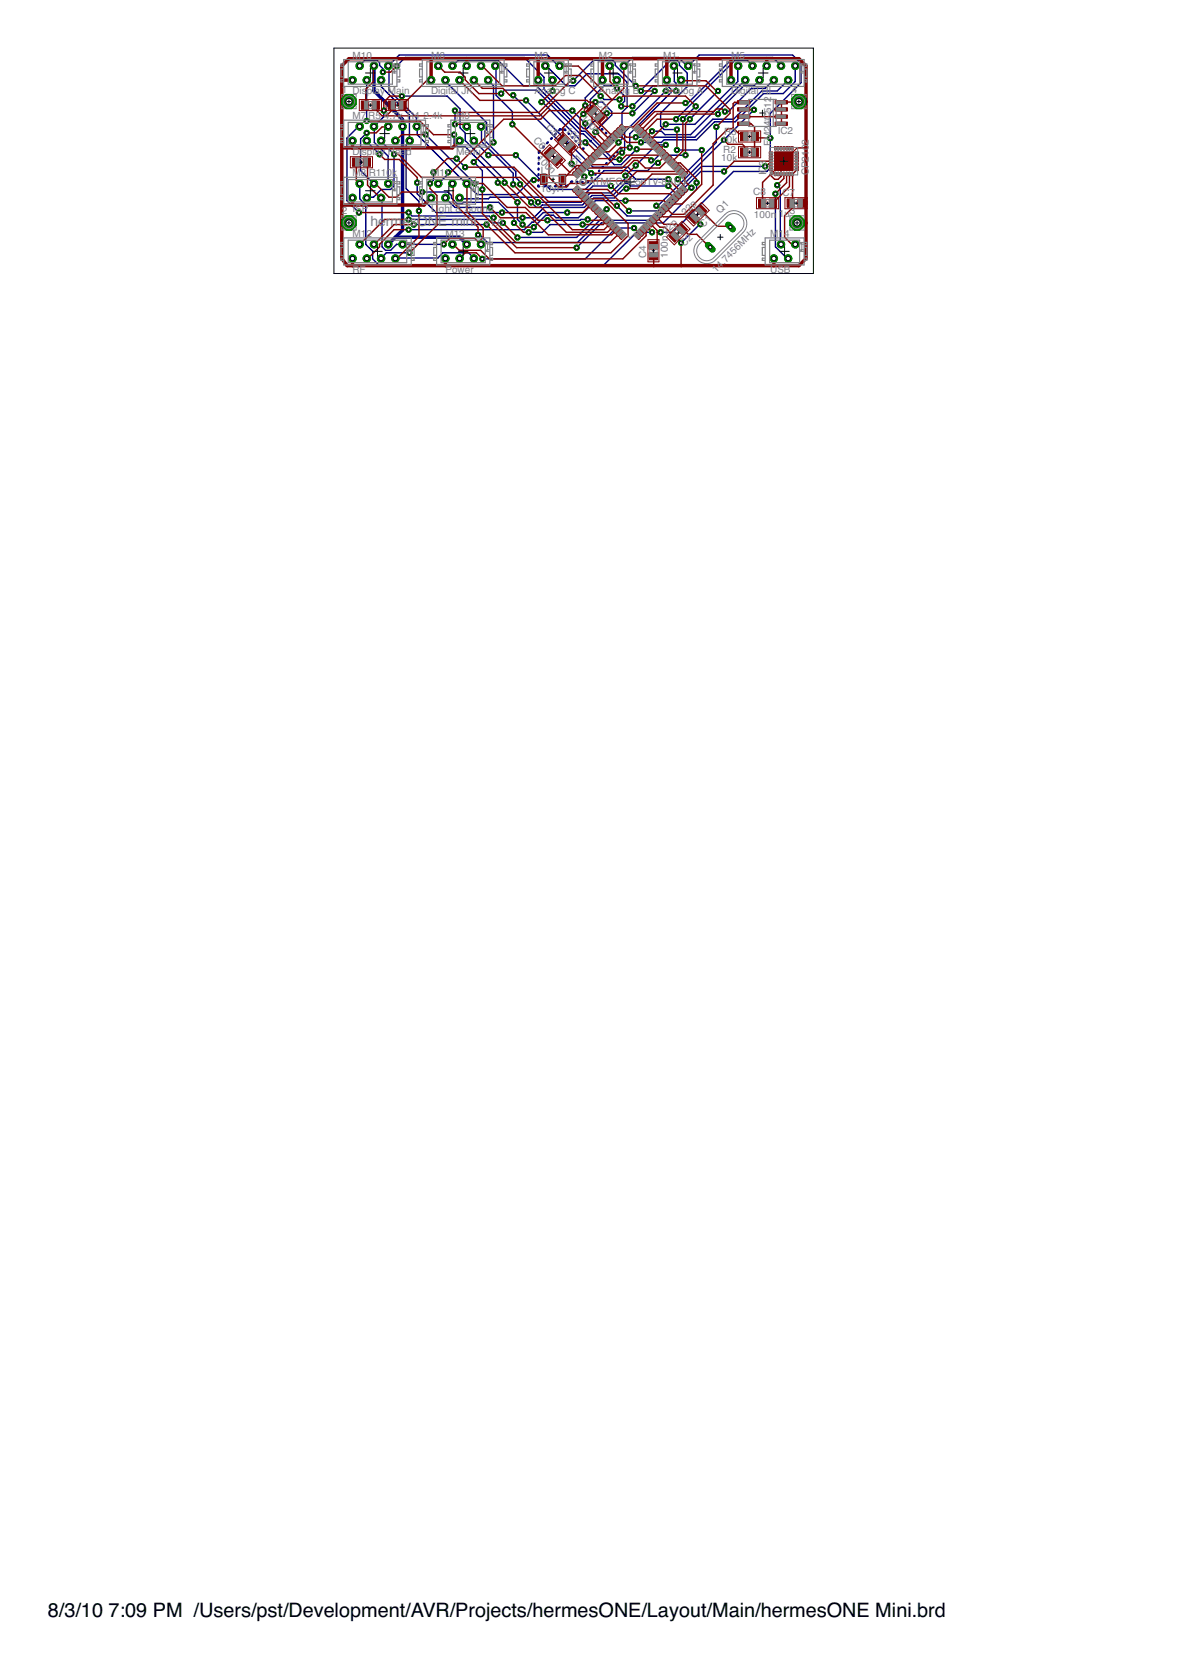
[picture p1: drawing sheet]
<svg xmlns="http://www.w3.org/2000/svg" width="210mm" height="297mm" viewBox="0 0 210 297" stroke-linecap="round" stroke-linejoin="round" font-family="sans-serif">
<defs><g id="words">
<g font-size="3.5">
<text x="8.5" y="287.5">8/3/10</text>
<text x="19.3" y="287.5">7:09 PM /Users/pst/Development/AVR/Projects/hermesONE/Layout/Main/hermesONE Mini.brd</text>
</g>
<g font-size="2.5" fill="#808080">
<text x="65.8" y="40.1">he</text>
<text x="68.6" y="40.1">rmesONE mini</text>
</g>
<g font-size="1.8" fill="#808080">
<text x="62.7" y="10.4">M10</text>
<text x="76.6" y="10.4">M6</text>
<text x="95" y="10.4">M3</text>
<text x="106.4" y="10.4">M2</text>
<text x="117.9" y="10.4">M1</text>
<text x="129.9" y="10.4">M5</text>
<text x="60.7" y="16.5">1 Dis</text>
<text x="65.2" y="16.8">play Main</text>
<text x="76.6" y="16.8">Digital JK</text>
<text x="95" y="16.8">Analog C</text>
<text x="106.4" y="16.8">Analog</text>
<text x="112.5" y="16.8">B</text>
<text x="117.9" y="16.8">Analog A</text>
<text x="129.9" y="16.8">Digital HI</text>
<text x="140.7" y="16.5">4</text>
<text x="62.7" y="21.2">M7</text>
<text x="65.4" y="21.1">R5</text>
<text x="68.2" y="21.1">4.7k R4</text>
<text x="75.3" y="21.1">2.4k</text>
<text x="81.1" y="21.2">M9</text>
<text x="97" y="22.8" transform="rotate(45 97 22.8)">C5</text>
<text x="100.4" y="23.2" transform="rotate(45 100.4 23.2)">10 n</text>
<text x="103.2" y="21.2" transform="rotate(45 103.2 21.2)">10 n</text>
<text x="105.9" y="18.5" transform="rotate(45 105.9 18.5)">C3</text>
<text x="137" y="22.4" transform="rotate(-90 137 22.4)">4C512</text>
<text x="138.2" y="23.9">IC2</text>
<text x="62.7" y="27.6">Di</text>
<text x="64.3" y="27.6">splay H</text>
<text x="70.2" y="27.6">ea</text>
<text x="72.2" y="27.6">d</text>
<text x="81.1" y="27.6">Menu</text>
<text x="94.7" y="25.1" transform="rotate(45 94.7 25.1)">C6</text>
<text x="95.3" y="28.2" transform="rotate(45 95.3 28.2)">10 n</text>
<text x="128.2" y="28.6">10k</text>
<text x="128.2" y="25.4">10k</text>
<text x="128.6" y="27.2">R2</text>
<text x="128.7" y="24">R3</text>
<text x="137" y="26" transform="rotate(-90 137 26)">FM2</text>
<text x="62.7" y="31.4">M8</text>
<text x="65.5" y="31.4">R110k</text>
<text x="76.6" y="31.4">M11</text>
<text x="96.1" y="34.2">10yH</text>
<text x="96.2" y="30.9">L1</text>
<text x="101.6" y="30.1" transform="rotate(-45 101.6 30.1)">IC1</text>
<text x="104.6" y="33">ATMEGA2561V-8AU</text>
<text x="133.9" y="34.7">C8</text>
<text x="136.1" y="31.2" transform="rotate(-90 136.1 31.2)">IC3</text>
<text x="139.1" y="34.9">C7</text>
<text x="143.8" y="31.2" transform="rotate(-90 143.8 31.2)">CP2102</text>
<text x="60.7" y="38.1">2 ISP</text>
<text x="76.6" y="37.7">Li</text>
<text x="78" y="37.7">ght &amp; Sou</text>
<text x="85.8" y="37.7">nd</text>
<text x="86.1" y="40.1">v1.0</text>
<text x="118.4" y="41.7" transform="rotate(-45 118.4 41.7)">2 p</text>
<text x="121.9" y="38.4" transform="rotate(-45 121.9 38.4)">2 p</text>
<text x="125.1" y="40.6" transform="rotate(-45 125.1 40.6)">C1</text>
<text x="128" y="38" transform="rotate(-45 128 38)">Q1</text>
<text x="134" y="38.7">100n</text>
<text x="138.4" y="38.7">1u</text>
<text x="140.4" y="38.1">3</text>
<text x="62.7" y="42.2">M1</text>
<text x="65.1" y="42.2">2</text>
<text x="79.2" y="42.2">M13</text>
<text x="114.9" y="45.9" transform="rotate(-90 114.9 45.9)">C4</text>
<text x="118.7" y="45.9" transform="rotate(-90 118.7 45.9)">100n</text>
<text x="121.6" y="43.9" transform="rotate(-45 121.6 43.9)">C2</text>
<text x="136.9" y="42.2">M14</text>
<text x="62.7" y="48.5">RF</text>
<text x="79.2" y="48.5">Power</text>
<text x="127.3" y="48.5" transform="rotate(-45 127.3 48.5)">14.7456MHz</text>
<text x="136.9" y="48.5">USB</text>
</g>
<g font-size=".4" fill="#808080">
<text x="136.1" y="22" transform="rotate(-90 136.1 22)">Microc</text>
<text x="136.1" y="20.7" transform="rotate(-90 136.1 20.7)">hip</text>
<text x="136.8" y="22" transform="rotate(-90 136.8 22)">SO8 M</text>
<text x="136.8" y="20.6" transform="rotate(-90 136.8 20.6)">edium</text>
</g>
</g></defs>
<g fill="#000080" stroke="#000080" stroke-width=".25">
<path d="M104 17.4v1.4z"/>
<path d="M107.1 14.4l-3.1 3z"/>
<path d="M107.1 14.2v.2z"/>
<path d="M121.1 43.2l3.3-3.3z"/>
<path d="M124.4 39.9h.1z"/>
<path d="M101.6 29.1l2.3 2.3z"/>
<path d="M113.2 41.3h2.7z"/>
<path d="M107.4 47.1l5.8-5.8z"/>
<path d="M67.3 47.1h40.1z"/>
<path d="M66.2 46l1.1 1.1z"/>
<path d="M66.2 44.6v1.4z"/>
<path d="M65 43.4l1.2 1.2z"/>
<path d="M65 36.4v7z"/>
<path d="M63.9 35.3l1.1 1.1z"/>
<path d="M63.9 32.8v2.5z"/>
<path d="M63.9 32.6v.2z"/>
<path d="M97.8 39.9h5.7z"/>
<path d="M96.4 41.3l1.4-1.4z"/>
<path d="M94 41.3h2.4z"/>
<path d="M91.4 38.7v.9z"/>
<path d="M88.6 36l2.8 2.7z"/>
<path d="M82.4 36h6.2z"/>
<path d="M82.1 36.3l.3-.3z"/>
<path d="M81.3 36.3h.8z"/>
<path d="M80.2 35.2l1.1 1.1z"/>
<path d="M80.2 34.8v.4z"/>
<path d="M79.6 34.1l.6 .7z"/>
<path d="M75.1 34.1h4.5z"/>
<path d="M64.1 24.7l1.1-1.1z"/>
<path d="M64.1 24.7v5.6z"/>
<path d="M64.1 30.3l2.3 2.3z"/>
<path d="M67.8 25.1l2.2 2.3z"/>
<path d="M67.7 25l.1 .1z"/>
<path d="M65.3 35.1h1.1z"/>
<path d="M67.8 33.7l-1.4 1.4z"/>
<path d="M67.8 33.7h1.6z"/>
<path d="M69.4 33.7l.6-.6z"/>
<path d="M70 27.4v5.7z"/>
<path d="M65.2 35.2l.1-.1z"/>
<path d="M89.7 32v.5z"/>
<path d="M82.7 25l7 7z"/>
<path d="M82.7 23.6v1.4z"/>
<path d="M81.8 22.7l.9 .9z"/>
<path d="M81.8 19.4v3.3z"/>
<path d="M79.5 17.1l2.3 2.3z"/>
<path d="M71.4 17.1h8.1z"/>
<path d="M68.2 19.7v1z"/>
<path d="M66.5 22.5l1.7-1.8z"/>
<path d="M69 27.7v4.9z"/>
<path d="M66.5 25.3l2.5 2.4z"/>
<path d="M66.5 22.6v2.7z"/>
<path d="M66.5 22.5v.1z"/>
<path d="M113.9 25.3h3.7z"/>
<path d="M117.6 25.3l.4-.5z"/>
<path d="M118 24.8h5.8z"/>
<path d="M123.8 24.8l3.2-3.1z"/>
<path d="M127 21.7h3.7z"/>
<path d="M130.7 21.7l5-5.1z"/>
<path d="M135.7 16.6h3.5z"/>
<path d="M141.3 14.5l-2.1 2.1z"/>
<path d="M141.3 11.7v2.8z"/>
<path d="M113 24.4h10.5z"/>
<path d="M126.7 21.2l-3.2 3.2z"/>
<path d="M126.7 21.2h3.7z"/>
<path d="M130.4 21.2l5-5z"/>
<path d="M135.4 16.2h2.7z"/>
<path d="M140 14.4l-1.9 1.8z"/>
<path d="M140 14.4l.1-.2z"/>
<path d="M121.8 18.3h.5z"/>
<path d="M122.3 18.3l8.1-8.1z"/>
<path d="M130.4 10.2h7z"/>
<path d="M137.4 10.2l1.3 1.4z"/>
<path d="M138.7 11.6l.1 .1z"/>
<path d="M128.8 19.8h.7z"/>
<path d="M133.6 15.7l-4.1 4.1z"/>
<path d="M133.6 15.7h2.4z"/>
<path d="M136 15.7l1.5-1.5z"/>
<path d="M127.6 19.8v.5z"/>
<path d="M127.6 19.8l4.6-4.5z"/>
<path d="M132.2 15.3h1.8z"/>
<path d="M134 15.3l.9-.9z"/>
<path d="M135 14.2l-.1 .2z"/>
<path d="M120.2 21.2l10.5-10.5z"/>
<path d="M130.7 10.7h2.1z"/>
<path d="M132.8 10.7l.9 .9z"/>
<path d="M133.7 11.6v.1z"/>
<path d="M115.9 23.3h1.7z"/>
<path d="M117.6 23.3l.6 .6z"/>
<path d="M118.2 23.9h4.5z"/>
<path d="M132.3 14.4l-9.6 9.5z"/>
<path d="M132.3 14.4l.2-.2z"/>
<path d="M118.3 22.1h5.2z"/>
<path d="M123.5 22.1l7.6-7.6z"/>
<path d="M131.1 11.7v2.8z"/>
<path d="M91.1 19.8v2.3z"/>
<path d="M88.2 16.9l2.9 2.9z"/>
<path d="M88.2 11.7v5.2z"/>
<path d="M88 11.7h.2z"/>
<path d="M123.8 32.5v1.2z"/>
<path d="M123.8 33.7l-5.9 5.9z"/>
<path d="M106.9 39.6h11z"/>
<path d="M106.9 39.6l-4.4 4.4z"/>
<path d="M85.7 30.3v3.4z"/>
<path d="M84.2 28.8l1.5 1.5z"/>
<path d="M87.7 15.3v10z"/>
<path d="M86.8 14.4l.9 .9z"/>
<path d="M86.8 14.2v.2z"/>
<path d="M123.7 18.9l-2.3 2.3z"/>
<path d="M107.4 17.7h2.7z"/>
<path d="M106.7 17.1l.7 .6z"/>
<path d="M91.2 16.9l13.9 13.9z"/>
<path d="M116.5 29h.4z"/>
<path d="M115.1 30.3l1.4-1.3z"/>
<path d="M112.2 30.3h2.9z"/>
<path d="M111.6 29.7l.6 .6z"/>
<path d="M105.4 29.7h6.2z"/>
<path d="M93.5 17.8l11.9 11.9z"/>
<path d="M109 28.3h1.1z"/>
<path d="M104 23.3l5 5z"/>
<path d="M103.4 23.3h.6z"/>
<path d="M95.3 15.3l8.1 8z"/>
<path d="M93 15.3h2.3z"/>
<path d="M88.5 10.7l4.5 4.6z"/>
<path d="M81.5 10.7h7z"/>
<path d="M80.5 11.6l1-.9z"/>
<path d="M80.4 11.7l.1-.1z"/>
<path d="M116.6 25.8h1.7z"/>
<path d="M113 29.4l3.6-3.6z"/>
<path d="M111.2 31.2v.5z"/>
<path d="M108.6 34.3l2.6-2.6z"/>
<path d="M104.9 34.3h3.7z"/>
<path d="M103.3 36l1.6-1.7z"/>
<path d="M95.6 36h7.7z"/>
<path d="M92.4 32.3v.5z"/>
<path d="M91.7 31.5l.7 .8z"/>
<path d="M91.7 30.5v1z"/>
<path d="M86.2 25l5.5 5.5z"/>
<path d="M86.2 23.3v1.7z"/>
<path d="M86.5 23l-.3 .3z"/>
<path d="M86.5 21.8v1.2z"/>
<path d="M79 14.4l7.5 7.4z"/>
<path d="M79 14.4l.2-.2z"/>
<path d="M110.4 29.3l2.8-2.8z"/>
<path d="M109.2 29.3h1.2z"/>
<path d="M103.7 23.8l5.5 5.5z"/>
<path d="M103.1 23.8h.6z"/>
<path d="M95.3 16l7.8 7.8z"/>
<path d="M89.7 16h5.6z"/>
<path d="M89.1 16.6l.6-.6z"/>
<path d="M115.7 28.5h.5z"/>
<path d="M116.2 28.5l.9-.9z"/>
<path d="M117.1 27.6h4.7z"/>
<path d="M122.6 21.2l5-5z"/>
<path d="M110.6 27.1l.4-.4z"/>
<path d="M111 23.5v3.2z"/>
<path d="M111 23.5l7.3-7.3z"/>
<path d="M120.2 14.8v1.4z"/>
<path d="M119.8 14.5l.4 .3z"/>
<path d="M119.8 11.7v2.8z"/>
<path d="M103.7 20.3l1.2-1.2z"/>
<path d="M104.9 17.7v1.4z"/>
<path d="M107.4 15.3l-2.5 2.4z"/>
<path d="M107.4 15.3h1.2z"/>
<path d="M108.6 15.3l.9-.9z"/>
<path d="M109.5 14.4l.1-.2z"/>
<path d="M111.9 23.8v2.4z"/>
<path d="M119.2 16.5l-7.3 7.3z"/>
<path d="M119.2 15.9v.6z"/>
<path d="M118.6 15.3l.6 .6z"/>
<path d="M116 15.3h2.6z"/>
<path d="M116 15.3l-3.6 3.6z"/>
<path d="M110.4 18.6v.3z"/>
<path d="M111 18l-.6 .6z"/>
<path d="M111 17.1v.9z"/>
<path d="M109.6 15.7l1.4 1.4z"/>
<path d="M103.5 25.3h.5z"/>
<path d="M96.4 18.1l7.1 7.2z"/>
<path d="M96.2 18.1h.2z"/>
<path d="M98.2 14.4v1.8z"/>
<path d="M98.2 14.2v.2z"/>
<path d="M109.9 25.3l.7-.6z"/>
<path d="M110.6 20v4.7z"/>
<path d="M110.6 20l.9-.9z"/>
<path d="M111.5 14.6v4.5z"/>
<path d="M109.9 13.1l1.6 1.5z"/>
<path d="M104.3 13.1h5.6z"/>
<path d="M104.3 13.1l-2.1 2.2z"/>
<path d="M100.6 15.3h1.6z"/>
<path d="M97 11.6l3.6 3.7z"/>
<path d="M97 11.6l-.1 .1z"/>
<path d="M103.3 39h1.2z"/>
<path d="M103.1 39.2l.2-.2z"/>
<path d="M97.3 39.2h5.8z"/>
<path d="M75.7 23.9l8.6 8.7z"/>
<path d="M77.5 37.8h11.7z"/>
<path d="M74.1 34.4l3.4 3.4z"/>
<path d="M74.1 32.5v1.9z"/>
<path d="M65.2 25.1l2.3 2.3z"/>
<path d="M65.2 25v.1z"/>
<path d="M87.2 38.7h.5z"/>
<path d="M87 38.4l.2 .3z"/>
<path d="M73.2 38.4h13.8z"/>
<path d="M72.6 37.8l.6 .6z"/>
<path d="M61.7 35.7l2.1 2.1z"/>
<path d="M61.7 24.6v11.1z"/>
<path d="M61.7 24.6l2.1-2.2z"/>
<path d="M63.8 22.4l.1 .1z"/>
<path d="M116.6 36.6h.3z"/>
<path d="M116.9 36.6l11.8-11.8z"/>
<path d="M134 19.5l-5.3 5.3z"/>
<path d="M128.7 24.8v.1z"/>
<path d="M112.1 33.1h6.7z"/>
<path d="M111.6 32.6l.5 .5z"/>
<path d="M111 32.6h.6z"/>
<path d="M108.9 34.8l2.1-2.2z"/>
<path d="M105.2 34.8h3.7z"/>
<path d="M103.5 36.4l1.7-1.6z"/>
<path d="M96.4 36.4h7.1z"/>
<path d="M95.9 36.9l.5-.5z"/>
<path d="M95.3 36.9h.6z"/>
<path d="M94.4 36l.9 .9z"/>
<path d="M91.2 30.8v2z"/>
<path d="M85.6 25.1l5.6 5.7z"/>
<path d="M85.6 22.6v2.5z"/>
<path d="M85.5 22.5l.1 .1z"/>
<path d="M113 31.9h5.8z"/>
<path d="M111.5 30.3l1.5 1.6z"/>
<path d="M107.4 30.3h4.1z"/>
<path d="M104 33.7l3.4-3.4z"/>
<path d="M97.8 33.7h6.2z"/>
<path d="M91.7 27.6l6.1 6.1z"/>
<path d="M84.2 25l2.6 2.6z"/>
<path d="M120.5 31.9h.3z"/>
<path d="M120.8 31.9l6.5-6.6z"/>
<path d="M127.3 22.6v2.7z"/>
<path d="M109.3 11.6l3.7 3.7z"/>
<path d="M109.3 11.2v.4z"/>
<path d="M108.9 10.7l.4 .5z"/>
<path d="M105.5 10.7h3.4z"/>
<path d="M101.9 14.4l3.6-3.7z"/>
<path d="M80.9 19.7v2.4z"/>
<path d="M105.8 35.7h5.4z"/>
<path d="M102.8 38.7l3-3z"/>
<path d="M98.8 38.7h4z"/>
<path d="M98.4 38.2l.4 .5z"/>
<path d="M97 38.2h1.4z"/>
<path d="M94.9 40.4l2.1-2.2z"/>
<path d="M92 39l.9 .9z"/>
<path d="M92 36v3z"/>
<path d="M88.5 31.9v.6z"/>
<path d="M82.7 26.1l5.8 5.8z"/>
<path d="M81.3 26.1h1.4z"/>
<path d="M80.7 25.5l.6 .6z"/>
<path d="M80.7 23.9v1.6z"/>
<path d="M65.2 14.4v7.1z"/>
<path d="M65.2 14.2v.2z"/>
<path d="M120.3 26.7h4.4z"/>
<path d="M118 23h2.3z"/>
<path d="M117.4 22.4l.6 .6z"/>
<path d="M117.4 20.1v2.3z"/>
<path d="M122.1 15.4l-4.7 4.7z"/>
<path d="M122.1 13v2.4z"/>
<path d="M120.8 11.6l1.3 1.4z"/>
<path d="M120.8 11.2v.4z"/>
<path d="M120.3 10.7l.5 .5z"/>
<path d="M119.2 10.7h1.1z"/>
<path d="M119.2 10.7l-5.3 5.3z"/>
<path d="M113.9 16v.2z"/>
<path d="M112.4 20.1l4-3.9z"/>
<path d="M107.1 20.1h.7z"/>
<path d="M104.3 22.9l2.8-2.8z"/>
<path d="M103.7 22.9h.6z"/>
<path d="M96.7 15.9l7 7z"/>
<path d="M96.7 13.7v2.2z"/>
<path d="M93.2 10.2l3.5 3.5z"/>
<path d="M72 10.2h21.2z"/>
<path d="M70.5 11.7l1.5-1.5z"/>
<path d="M68.1 12.2v.6z"/>
<path d="M67.5 11.6l.6 .6z"/>
<path d="M67.5 11.2v.4z"/>
<path d="M67 10.7l.5 .5z"/>
<path d="M64.9 10.7h2.1z"/>
<path d="M63.9 11.6l1-.9z"/>
<path d="M63.9 11.6v.1z"/>
<path d="M105.4 33.1h3.2z"/>
<path d="M103.4 35.1l2-2z"/>
<path d="M87.1 35.1h16.3z"/>
<path d="M86.8 35.3l.3-.2z"/>
<path d="M81.9 35.3h4.9z"/>
<path d="M81.8 35.2l.1 .1z"/>
<path d="M101.7 19.7l2.3 2.2z"/>
<path d="M79.6 30.6v.3z"/>
<path d="M78 32.6l1.6-1.7z"/>
<path d="M81.2 28.2l1.5 1.5z"/>
<path d="M77 30.6v1.4z"/>
<path d="M77 32l-.6 .6z"/>
<path d="M68.7 44.9h4.1z"/>
<path d="M68.7 44.9l-.9 1z"/>
<path d="M73.5 39.9h13z"/>
<path d="M96.5 37.8h4.3z"/>
<path d="M96.5 37.8l-1.6 1.7z"/>
<path d="M94.6 39.5h.3z"/>
<path d="M93.2 40.8l1.4-1.3z"/>
<path d="M72.6 40.8h20.6z"/>
<path d="M107.5 37.2h.3z"/>
<path d="M102.5 42.2l5-5z"/>
<path d="M92 42.2h10.5z"/>
<path d="M87.4 39.6h2z"/>
<path d="M86.8 39l.6 .6z"/>
<path d="M72.6 39h14.2z"/>
<path d="M122.6 33.4h.3z"/>
<path d="M116.8 39.2l5.8-5.8z"/>
<path d="M106.6 39.2h10.2z"/>
<path d="M102.6 43.1l4-3.9z"/>
<path d="M86.6 43.1h16z"/>
<path d="M85.3 41.7l1.3 1.4z"/>
<path d="M85 41.7h.3z"/>
<path d="M110.9 33.5h.4z"/>
<path d="M109.2 35.2l1.7-1.7z"/>
<path d="M105.5 35.2h3.7z"/>
<path d="M103.9 36.9l1.6-1.7z"/>
<path d="M96.7 36.9h7.2z"/>
<path d="M96.7 36.9l-1.8 1.8z"/>
<path d="M92.9 38.7h2z"/>
<path d="M80.9 36.9h6.2z"/>
<path d="M79.2 35.2l1.7 1.7z"/>
<path d="M109.5 40.5h3.2z"/>
<path d="M104 46l5.5-5.5z"/>
<path d="M85.7 46h18.3z"/>
<path d="M117.4 41.3h2.1z"/>
<path d="M130.4 30.5l-10.9 10.8z"/>
<path d="M130.4 30.5h5.9z"/>
<path d="M136.9 29.9l-.6 .6z"/>
<path d="M136.9 24.6v5.3z"/>
<path d="M122 11.6h.3z"/>
<path d="M120.6 10.2l1.4 1.4z"/>
<path d="M112.4 10.2h8.2z"/>
<path d="M111 11.6l1.4-1.4z"/>
<path d="M122.3 11.6v.1z"/>
<path d="M110.9 11.7l.1-.1z"/>
<path d="M69.4 44.5l1.1-1.1z"/>
<path d="M68.5 44.5h.9z"/>
<path d="M67.9 43.9l.6 .6z"/>
<path d="M67.9 35.3v8.6z"/>
<path d="M70.5 43.4h1z"/>
<path d="M67.7 35.2l.2 .1z"/>
<path d="M69.1 11.7v4.3z"/>
<path d="M69.1 16l4.9 4.9z"/>
<path d="M74 20.9v1.5z"/>
<path d="M69 11.7h.1z"/>
<path d="M74 22.4l.1 .1z"/>
<path d="M74.1 22.6v1.3z"/>
<path d="M74.1 23.9l8.7 8.7z"/>
<path d="M74.1 22.5v.1z"/>
<path d="M82.8 32.6h.2z"/>
<path d="M71.5 43.4h7.4z"/>
<path d="M99.1 11.6h.3z"/>
<path d="M97.3 9.8l1.8 1.8z"/>
<path d="M71 9.8h26.3z"/>
<path d="M69.1 11.6l1.9-1.8z"/>
<path d="M99.4 11.6l.1 .1z"/>
<path d="M69 11.7l.1-.1z"/>
<path d="M136.9 20.2v4.4z"/>
<path d="M136.9 20.2l5.5-5.5z"/>
<path d="M142.4 11.3v3.4z"/>
<path d="M140.9 9.8l1.5 1.5z"/>
<path d="M124.3 9.8h16.6z"/>
<path d="M122.4 11.6l1.9-1.8z"/>
<path d="M122.3 11.7l.1-.1z"/>
<path d="M94.4 32h.5z"/>
<path d="M91.8 34.6l2.6-2.6z"/>
<path d="M84.8 34.6h7z"/>
<path d="M83 32.8l1.8 1.8z"/>
<path d="M83 32.6v.2z"/>
<path d="M105.8 23.3v.2z"/>
<path d="M105.8 23.3l2.9-2.9z"/>
<path d="M108.7 19.8v.6z"/>
<path d="M107.1 18.1l1.6 1.7z"/>
<path d="M105.8 18.1h1.3z"/>
<path d="M70.3 45.9h7.5z"/>
<path d="M78.7 44.9l-.9 1z"/>
<path d="M78.7 44.9h4.6z"/>
<path d="M83.3 44.9l.9 1z"/>
<path d="M70.3 45.9v.1z"/>
<path d="M72.8 20.4v4.6z"/>
<path d="M67.8 15.4l5 5z"/>
<path d="M67.8 14.4v1z"/>
<path d="M67.7 14.2l.1 .2z"/>
<path d="M74.5 35.8v1.7z"/>
<path d="M72.2 33.5l2.3 2.3z"/>
<path d="M72.2 25.8v7.7z"/>
<path d="M72.8 25.1l-.6 .7z"/>
<path d="M72.8 25v.1z"/>
<path d="M124.7 29.6h11.3z"/>
<path d="M117.6 36.7l7.1-7.1z"/>
<path d="M117.6 36.7v.2z"/>
<path d="M116.9 37.5l.7-.6z"/>
<path d="M111.8 37.5h5.1z"/>
<path d="M137.8 34.4v9.5z"/>
<path d="M137.8 43.9l2.2 2.1z"/>
<path d="M140 46h.1z"/>
<path d="M138.7 43.3l.1 .1z"/>
<path d="M138.7 33.5v9.8z"/>
<path d="M138.2 33l.5 .5z"/>
<path d="M138.1 32.9l.1 .1z"/>
<path d="M124.6 30.5h4.1z"/>
<path d="M124.6 30.5l-6.6 6.5z"/>
<path d="M118 37v.2z"/>
<path d="M116.8 38.4l1.2-1.2z"/>
<path d="M111.5 38.4h5.3z"/>
<path d="M109.6 36.6l1.9 1.8z"/>
</g>
<g fill="#000080" stroke="#000080" stroke-width=".61">
<path d="M71.5 21.2v1.3z"/>
<path d="M66.5 16.2l5 5z"/>
<path d="M66.5 11.7v4.5z"/>
<path d="M70.3 42.2h11.4z"/>
<path d="M81.7 42.2l1.3 1.2z"/>
<path d="M69 43.4l1.3-1.2z"/>
<path d="M70.3 42.2l1.2-1.3z"/>
<path d="M71.5 22.5v18.4z"/>
</g>
<g fill="#000080" stroke="#000080" stroke-width=".42">
<path d="M95.7 33v.1z"/>
<path d="M95.7 32v.1z"/>
<path d="M95.7 31v.1z"/>
<path d="M95.7 30v.1z"/>
<path d="M95.7 29v.1z"/>
<path d="M95.8 28v.2z"/>
<path d="M95.8 27v.2z"/>
<path d="M95.9 26.8l-.1 .2z"/>
<path d="M96.6 26.1l-.1 .1z"/>
<path d="M97.4 25.3l-.2 .2z"/>
<path d="M98.1 24.5l-.2 .2z"/>
<path d="M98.8 23.7l-.1 .2z"/>
<path d="M99.5 23l-.1 .2z"/>
<path d="M99.5 23l.9 .1z"/>
<path d="M100.4 23.1h.1z"/>
<path d="M101 23.7l.1 .1z"/>
<path d="M101.7 24.4v.1z"/>
<path d="M102.3 25.1h.1z"/>
<path d="M102.9 25.7l.1 .1z"/>
<path d="M103.6 26.4v.1z"/>
<path d="M103.6 26.5l.1-.1z"/>
<path d="M104.4 25.7l-.1 .1z"/>
<path d="M104.9 25.1l.1-.1z"/>
<path d="M105.7 24.3l-.1 .1z"/>
<path d="M106.3 23.6v.1z"/>
<path d="M107 22.9l-.1 .2z"/>
<path d="M107 22.9l.1 .1z"/>
<path d="M107.7 23.6l.1 .1z"/>
<path d="M108.3 24.3l.1 .1z"/>
<path d="M109 24.9l.1 .1z"/>
<path d="M109.7 25.6v.1z"/>
<path d="M110.3 26.3l.1 .1z"/>
<path d="M110.4 26.4h-.1z"/>
<path d="M109.8 27l-.1 .1z"/>
<path d="M109.1 27.7l-.1 .1z"/>
<path d="M108.5 28.3l-.1 .1z"/>
<path d="M107.8 29l-.1 .1z"/>
<path d="M107.2 29.7l-.1 .1z"/>
<path d="M106.5 30.3l-.1 .1z"/>
<path d="M105.9 31l-.1 .1z"/>
<path d="M105.2 31.6l-.1 .1z"/>
<path d="M104.6 32.3l-.1 .1z"/>
<path d="M104.4 32.4h.1z"/>
<path d="M103.4 32.4h.2z"/>
<path d="M102.5 32.3h.1z"/>
<path d="M101.6 32.3h.1z"/>
<path d="M101.6 32.3l-.1 .1z"/>
<path d="M100.9 33l-.1 .1z"/>
<path d="M100.6 33.1h.2z"/>
<path d="M99.6 33.1h.2z"/>
<path d="M98.6 33.1h.2z"/>
<path d="M97.6 33.1h.2z"/>
<path d="M96.6 33.1h.2z"/>
<path d="M95.7 33.1h.1z"/>
</g>
<circle cx="141.4" cy="11.7" r=".66" fill="#008000" stroke="#008000" stroke-width=".18"/>
<circle cx="141.4" cy="11.7" r=".4" fill="#fff" stroke="#000" stroke-width=".18"/>
<circle cx="140.1" cy="14.2" r=".66" fill="#008000" stroke="#008000" stroke-width=".18"/>
<circle cx="140.1" cy="14.2" r=".4" fill="#fff" stroke="#000" stroke-width=".18"/>
<circle cx="138.8" cy="11.7" r=".66" fill="#008000" stroke="#008000" stroke-width=".18"/>
<circle cx="138.8" cy="11.7" r=".4" fill="#fff" stroke="#000" stroke-width=".18"/>
<circle cx="137.5" cy="14.2" r=".66" fill="#008000" stroke="#008000" stroke-width=".18"/>
<circle cx="137.5" cy="14.2" r=".4" fill="#fff" stroke="#000" stroke-width=".18"/>
<circle cx="136.3" cy="11.7" r=".66" fill="#008000" stroke="#008000" stroke-width=".18"/>
<circle cx="136.3" cy="11.7" r=".4" fill="#fff" stroke="#000" stroke-width=".18"/>
<circle cx="135" cy="14.2" r=".66" fill="#008000" stroke="#008000" stroke-width=".18"/>
<circle cx="135" cy="14.2" r=".4" fill="#fff" stroke="#000" stroke-width=".18"/>
<circle cx="133.7" cy="11.7" r=".66" fill="#008000" stroke="#008000" stroke-width=".18"/>
<circle cx="133.7" cy="11.7" r=".4" fill="#fff" stroke="#000" stroke-width=".18"/>
<circle cx="132.5" cy="14.2" r=".66" fill="#008000" stroke="#008000" stroke-width=".18"/>
<circle cx="132.5" cy="14.2" r=".4" fill="#fff" stroke="#000" stroke-width=".18"/>
<circle cx="131.2" cy="11.7" r=".66" fill="#008000" stroke="#008000" stroke-width=".18"/>
<circle cx="131.2" cy="11.7" r=".4" fill="#fff" stroke="#000" stroke-width=".18"/>
<circle cx="129.9" cy="14.2" r=".66" fill="#008000" stroke="#008000" stroke-width=".18"/>
<circle cx="129.9" cy="14.2" r=".4" fill="#fff" stroke="#000" stroke-width=".18"/>
<circle cx="88" cy="11.7" r=".66" fill="#008000" stroke="#008000" stroke-width=".18"/>
<circle cx="88" cy="11.7" r=".4" fill="#fff" stroke="#000" stroke-width=".18"/>
<circle cx="86.8" cy="14.2" r=".66" fill="#008000" stroke="#008000" stroke-width=".18"/>
<circle cx="86.8" cy="14.2" r=".4" fill="#fff" stroke="#000" stroke-width=".18"/>
<circle cx="85.5" cy="11.7" r=".66" fill="#008000" stroke="#008000" stroke-width=".18"/>
<circle cx="85.5" cy="11.7" r=".4" fill="#fff" stroke="#000" stroke-width=".18"/>
<circle cx="84.2" cy="14.2" r=".66" fill="#008000" stroke="#008000" stroke-width=".18"/>
<circle cx="84.2" cy="14.2" r=".4" fill="#fff" stroke="#000" stroke-width=".18"/>
<circle cx="83" cy="11.7" r=".66" fill="#008000" stroke="#008000" stroke-width=".18"/>
<circle cx="83" cy="11.7" r=".4" fill="#fff" stroke="#000" stroke-width=".18"/>
<circle cx="81.7" cy="14.2" r=".66" fill="#008000" stroke="#008000" stroke-width=".18"/>
<circle cx="81.7" cy="14.2" r=".4" fill="#fff" stroke="#000" stroke-width=".18"/>
<circle cx="80.4" cy="11.7" r=".66" fill="#008000" stroke="#008000" stroke-width=".18"/>
<circle cx="80.4" cy="11.7" r=".4" fill="#fff" stroke="#000" stroke-width=".18"/>
<circle cx="79.2" cy="14.2" r=".66" fill="#008000" stroke="#008000" stroke-width=".18"/>
<circle cx="79.2" cy="14.2" r=".4" fill="#fff" stroke="#000" stroke-width=".18"/>
<circle cx="77.9" cy="11.7" r=".66" fill="#008000" stroke="#008000" stroke-width=".18"/>
<circle cx="77.9" cy="11.7" r=".4" fill="#fff" stroke="#000" stroke-width=".18"/>
<circle cx="76.6" cy="14.2" r=".66" fill="#008000" stroke="#008000" stroke-width=".18"/>
<circle cx="76.6" cy="14.2" r=".4" fill="#fff" stroke="#000" stroke-width=".18"/>
<circle cx="122.3" cy="11.7" r=".66" fill="#008000" stroke="#008000" stroke-width=".18"/>
<circle cx="122.3" cy="11.7" r=".4" fill="#fff" stroke="#000" stroke-width=".18"/>
<circle cx="121.1" cy="14.2" r=".66" fill="#008000" stroke="#008000" stroke-width=".18"/>
<circle cx="121.1" cy="14.2" r=".4" fill="#fff" stroke="#000" stroke-width=".18"/>
<circle cx="119.8" cy="11.7" r=".66" fill="#008000" stroke="#008000" stroke-width=".18"/>
<circle cx="119.8" cy="11.7" r=".4" fill="#fff" stroke="#000" stroke-width=".18"/>
<circle cx="118.5" cy="14.2" r=".66" fill="#008000" stroke="#008000" stroke-width=".18"/>
<circle cx="118.5" cy="14.2" r=".4" fill="#fff" stroke="#000" stroke-width=".18"/>
<circle cx="110.9" cy="11.7" r=".66" fill="#008000" stroke="#008000" stroke-width=".18"/>
<circle cx="110.9" cy="11.7" r=".4" fill="#fff" stroke="#000" stroke-width=".18"/>
<circle cx="109.6" cy="14.2" r=".66" fill="#008000" stroke="#008000" stroke-width=".18"/>
<circle cx="109.6" cy="14.2" r=".4" fill="#fff" stroke="#000" stroke-width=".18"/>
<circle cx="108.4" cy="11.7" r=".66" fill="#008000" stroke="#008000" stroke-width=".18"/>
<circle cx="108.4" cy="11.7" r=".4" fill="#fff" stroke="#000" stroke-width=".18"/>
<circle cx="107.1" cy="14.2" r=".66" fill="#008000" stroke="#008000" stroke-width=".18"/>
<circle cx="107.1" cy="14.2" r=".4" fill="#fff" stroke="#000" stroke-width=".18"/>
<path d="M129.4 40l.8 .7z" fill="#008000" stroke="#008000" stroke-width="1.1"/>
<circle cx="129.8" cy="40.4" r=".3" fill="#fff" stroke="#000" stroke-width=".18"/>
<path d="M125.8 43.6l.8 .7z" fill="#008000" stroke="#008000" stroke-width="1.1"/>
<circle cx="126.2" cy="43.9" r=".3" fill="#fff" stroke="#000" stroke-width=".18"/>
<circle cx="69" cy="32.6" r=".66" fill="#008000" stroke="#008000" stroke-width=".18"/>
<circle cx="69" cy="32.6" r=".4" fill="#fff" stroke="#000" stroke-width=".18"/>
<circle cx="67.7" cy="35.2" r=".66" fill="#008000" stroke="#008000" stroke-width=".18"/>
<circle cx="67.7" cy="35.2" r=".4" fill="#fff" stroke="#000" stroke-width=".18"/>
<circle cx="66.5" cy="32.6" r=".66" fill="#008000" stroke="#008000" stroke-width=".18"/>
<circle cx="66.5" cy="32.6" r=".4" fill="#fff" stroke="#000" stroke-width=".18"/>
<circle cx="65.2" cy="35.2" r=".66" fill="#008000" stroke="#008000" stroke-width=".18"/>
<circle cx="65.2" cy="35.2" r=".4" fill="#fff" stroke="#000" stroke-width=".18"/>
<circle cx="63.9" cy="32.6" r=".66" fill="#008000" stroke="#008000" stroke-width=".18"/>
<circle cx="63.9" cy="32.6" r=".4" fill="#fff" stroke="#000" stroke-width=".18"/>
<circle cx="62.7" cy="35.2" r=".66" fill="#008000" stroke="#008000" stroke-width=".18"/>
<circle cx="62.7" cy="35.2" r=".4" fill="#fff" stroke="#000" stroke-width=".18"/>
<circle cx="99.5" cy="11.7" r=".66" fill="#008000" stroke="#008000" stroke-width=".18"/>
<circle cx="99.5" cy="11.7" r=".4" fill="#fff" stroke="#000" stroke-width=".18"/>
<circle cx="98.2" cy="14.2" r=".66" fill="#008000" stroke="#008000" stroke-width=".18"/>
<circle cx="98.2" cy="14.2" r=".4" fill="#fff" stroke="#000" stroke-width=".18"/>
<circle cx="96.9" cy="11.7" r=".66" fill="#008000" stroke="#008000" stroke-width=".18"/>
<circle cx="96.9" cy="11.7" r=".4" fill="#fff" stroke="#000" stroke-width=".18"/>
<circle cx="95.7" cy="14.2" r=".66" fill="#008000" stroke="#008000" stroke-width=".18"/>
<circle cx="95.7" cy="14.2" r=".4" fill="#fff" stroke="#000" stroke-width=".18"/>
<circle cx="74.1" cy="22.5" r=".66" fill="#008000" stroke="#008000" stroke-width=".18"/>
<circle cx="74.1" cy="22.5" r=".4" fill="#fff" stroke="#000" stroke-width=".18"/>
<circle cx="72.8" cy="25" r=".66" fill="#008000" stroke="#008000" stroke-width=".18"/>
<circle cx="72.8" cy="25" r=".4" fill="#fff" stroke="#000" stroke-width=".18"/>
<circle cx="71.5" cy="22.5" r=".66" fill="#008000" stroke="#008000" stroke-width=".18"/>
<circle cx="71.5" cy="22.5" r=".4" fill="#fff" stroke="#000" stroke-width=".18"/>
<circle cx="70.3" cy="25" r=".66" fill="#008000" stroke="#008000" stroke-width=".18"/>
<circle cx="70.3" cy="25" r=".4" fill="#fff" stroke="#000" stroke-width=".18"/>
<circle cx="69" cy="22.5" r=".66" fill="#008000" stroke="#008000" stroke-width=".18"/>
<circle cx="69" cy="22.5" r=".4" fill="#fff" stroke="#000" stroke-width=".18"/>
<circle cx="67.7" cy="25" r=".66" fill="#008000" stroke="#008000" stroke-width=".18"/>
<circle cx="67.7" cy="25" r=".4" fill="#fff" stroke="#000" stroke-width=".18"/>
<circle cx="66.5" cy="22.5" r=".66" fill="#008000" stroke="#008000" stroke-width=".18"/>
<circle cx="66.5" cy="22.5" r=".4" fill="#fff" stroke="#000" stroke-width=".18"/>
<circle cx="65.2" cy="25" r=".66" fill="#008000" stroke="#008000" stroke-width=".18"/>
<circle cx="65.2" cy="25" r=".4" fill="#fff" stroke="#000" stroke-width=".18"/>
<circle cx="63.9" cy="22.5" r=".66" fill="#008000" stroke="#008000" stroke-width=".18"/>
<circle cx="63.9" cy="22.5" r=".4" fill="#fff" stroke="#000" stroke-width=".18"/>
<circle cx="62.7" cy="25" r=".66" fill="#008000" stroke="#008000" stroke-width=".18"/>
<circle cx="62.7" cy="25" r=".4" fill="#fff" stroke="#000" stroke-width=".18"/>
<circle cx="85.5" cy="22.5" r=".66" fill="#008000" stroke="#008000" stroke-width=".18"/>
<circle cx="85.5" cy="22.5" r=".4" fill="#fff" stroke="#000" stroke-width=".18"/>
<circle cx="84.2" cy="25" r=".66" fill="#008000" stroke="#008000" stroke-width=".18"/>
<circle cx="84.2" cy="25" r=".4" fill="#fff" stroke="#000" stroke-width=".18"/>
<circle cx="83" cy="22.5" r=".66" fill="#008000" stroke="#008000" stroke-width=".18"/>
<circle cx="83" cy="22.5" r=".4" fill="#fff" stroke="#000" stroke-width=".18"/>
<circle cx="81.7" cy="25" r=".66" fill="#008000" stroke="#008000" stroke-width=".18"/>
<circle cx="81.7" cy="25" r=".4" fill="#fff" stroke="#000" stroke-width=".18"/>
<circle cx="69" cy="11.7" r=".66" fill="#008000" stroke="#008000" stroke-width=".18"/>
<circle cx="69" cy="11.7" r=".4" fill="#fff" stroke="#000" stroke-width=".18"/>
<circle cx="67.7" cy="14.2" r=".66" fill="#008000" stroke="#008000" stroke-width=".18"/>
<circle cx="67.7" cy="14.2" r=".4" fill="#fff" stroke="#000" stroke-width=".18"/>
<circle cx="66.5" cy="11.7" r=".66" fill="#008000" stroke="#008000" stroke-width=".18"/>
<circle cx="66.5" cy="11.7" r=".4" fill="#fff" stroke="#000" stroke-width=".18"/>
<circle cx="65.2" cy="14.2" r=".66" fill="#008000" stroke="#008000" stroke-width=".18"/>
<circle cx="65.2" cy="14.2" r=".4" fill="#fff" stroke="#000" stroke-width=".18"/>
<circle cx="63.9" cy="11.7" r=".66" fill="#008000" stroke="#008000" stroke-width=".18"/>
<circle cx="63.9" cy="11.7" r=".4" fill="#fff" stroke="#000" stroke-width=".18"/>
<circle cx="62.7" cy="14.2" r=".66" fill="#008000" stroke="#008000" stroke-width=".18"/>
<circle cx="62.7" cy="14.2" r=".4" fill="#fff" stroke="#000" stroke-width=".18"/>
<circle cx="83" cy="32.6" r=".66" fill="#008000" stroke="#008000" stroke-width=".18"/>
<circle cx="83" cy="32.6" r=".4" fill="#fff" stroke="#000" stroke-width=".18"/>
<circle cx="81.7" cy="35.2" r=".66" fill="#008000" stroke="#008000" stroke-width=".18"/>
<circle cx="81.7" cy="35.2" r=".4" fill="#fff" stroke="#000" stroke-width=".18"/>
<circle cx="80.4" cy="32.6" r=".66" fill="#008000" stroke="#008000" stroke-width=".18"/>
<circle cx="80.4" cy="32.6" r=".4" fill="#fff" stroke="#000" stroke-width=".18"/>
<circle cx="79.2" cy="35.2" r=".66" fill="#008000" stroke="#008000" stroke-width=".18"/>
<circle cx="79.2" cy="35.2" r=".4" fill="#fff" stroke="#000" stroke-width=".18"/>
<circle cx="77.9" cy="32.6" r=".66" fill="#008000" stroke="#008000" stroke-width=".18"/>
<circle cx="77.9" cy="32.6" r=".4" fill="#fff" stroke="#000" stroke-width=".18"/>
<circle cx="76.6" cy="35.2" r=".66" fill="#008000" stroke="#008000" stroke-width=".18"/>
<circle cx="76.6" cy="35.2" r=".4" fill="#fff" stroke="#000" stroke-width=".18"/>
<circle cx="62" cy="18.1" r="1.38" fill="#008000" stroke="#008000" stroke-width=".18"/>
<circle cx="62" cy="18.1" r=".55" fill="#fff" stroke="#000" stroke-width=".18"/>
<circle cx="62" cy="39.6" r="1.38" fill="#008000" stroke="#008000" stroke-width=".18"/>
<circle cx="62" cy="39.6" r=".55" fill="#fff" stroke="#000" stroke-width=".18"/>
<circle cx="141.7" cy="39.6" r="1.38" fill="#008000" stroke="#008000" stroke-width=".18"/>
<circle cx="141.7" cy="39.6" r=".55" fill="#fff" stroke="#000" stroke-width=".18"/>
<circle cx="142" cy="18.1" r="1.38" fill="#008000" stroke="#008000" stroke-width=".18"/>
<circle cx="142" cy="18.1" r=".55" fill="#fff" stroke="#000" stroke-width=".18"/>
<circle cx="71.5" cy="43.4" r=".66" fill="#008000" stroke="#008000" stroke-width=".18"/>
<circle cx="71.5" cy="43.4" r=".4" fill="#fff" stroke="#000" stroke-width=".18"/>
<circle cx="70.3" cy="46" r=".66" fill="#008000" stroke="#008000" stroke-width=".18"/>
<circle cx="70.3" cy="46" r=".4" fill="#fff" stroke="#000" stroke-width=".18"/>
<circle cx="69" cy="43.4" r=".66" fill="#008000" stroke="#008000" stroke-width=".18"/>
<circle cx="69" cy="43.4" r=".4" fill="#fff" stroke="#000" stroke-width=".18"/>
<circle cx="67.7" cy="46" r=".66" fill="#008000" stroke="#008000" stroke-width=".18"/>
<circle cx="67.7" cy="46" r=".4" fill="#fff" stroke="#000" stroke-width=".18"/>
<circle cx="66.5" cy="43.4" r=".66" fill="#008000" stroke="#008000" stroke-width=".18"/>
<circle cx="66.5" cy="43.4" r=".4" fill="#fff" stroke="#000" stroke-width=".18"/>
<circle cx="65.2" cy="46" r=".66" fill="#008000" stroke="#008000" stroke-width=".18"/>
<circle cx="65.2" cy="46" r=".4" fill="#fff" stroke="#000" stroke-width=".18"/>
<circle cx="63.9" cy="43.4" r=".66" fill="#008000" stroke="#008000" stroke-width=".18"/>
<circle cx="63.9" cy="43.4" r=".4" fill="#fff" stroke="#000" stroke-width=".18"/>
<circle cx="62.7" cy="46" r=".66" fill="#008000" stroke="#008000" stroke-width=".18"/>
<circle cx="62.7" cy="46" r=".4" fill="#fff" stroke="#000" stroke-width=".18"/>
<circle cx="85.5" cy="43.4" r=".66" fill="#008000" stroke="#008000" stroke-width=".18"/>
<circle cx="85.5" cy="43.4" r=".4" fill="#fff" stroke="#000" stroke-width=".18"/>
<circle cx="84.2" cy="46" r=".66" fill="#008000" stroke="#008000" stroke-width=".18"/>
<circle cx="84.2" cy="46" r=".4" fill="#fff" stroke="#000" stroke-width=".18"/>
<circle cx="83" cy="43.4" r=".66" fill="#008000" stroke="#008000" stroke-width=".18"/>
<circle cx="83" cy="43.4" r=".4" fill="#fff" stroke="#000" stroke-width=".18"/>
<circle cx="81.7" cy="46" r=".66" fill="#008000" stroke="#008000" stroke-width=".18"/>
<circle cx="81.7" cy="46" r=".4" fill="#fff" stroke="#000" stroke-width=".18"/>
<circle cx="80.4" cy="43.4" r=".66" fill="#008000" stroke="#008000" stroke-width=".18"/>
<circle cx="80.4" cy="43.4" r=".4" fill="#fff" stroke="#000" stroke-width=".18"/>
<circle cx="79.2" cy="46" r=".66" fill="#008000" stroke="#008000" stroke-width=".18"/>
<circle cx="79.2" cy="46" r=".4" fill="#fff" stroke="#000" stroke-width=".18"/>
<circle cx="141.4" cy="43.4" r=".66" fill="#008000" stroke="#008000" stroke-width=".18"/>
<circle cx="141.4" cy="43.4" r=".4" fill="#fff" stroke="#000" stroke-width=".18"/>
<circle cx="140.1" cy="46" r=".66" fill="#008000" stroke="#008000" stroke-width=".18"/>
<circle cx="140.1" cy="46" r=".4" fill="#fff" stroke="#000" stroke-width=".18"/>
<circle cx="138.8" cy="43.4" r=".66" fill="#008000" stroke="#008000" stroke-width=".18"/>
<circle cx="138.8" cy="43.4" r=".4" fill="#fff" stroke="#000" stroke-width=".18"/>
<circle cx="137.5" cy="46" r=".66" fill="#008000" stroke="#008000" stroke-width=".18"/>
<circle cx="137.5" cy="46" r=".4" fill="#fff" stroke="#000" stroke-width=".18"/>
<circle cx="104" cy="18.8" r=".47" fill="#008000" stroke="#008000" stroke-width=".18"/>
<circle cx="104" cy="18.8" r=".3" fill="#fff" stroke="#000" stroke-width=".18"/>
<circle cx="121.1" cy="43.2" r=".44" fill="#008000" stroke="#008000" stroke-width=".18"/>
<circle cx="121.1" cy="43.2" r=".3" fill="#fff" stroke="#000" stroke-width=".18"/>
<circle cx="124.5" cy="39.9" r=".44" fill="#008000" stroke="#008000" stroke-width=".18"/>
<circle cx="124.5" cy="39.9" r=".3" fill="#fff" stroke="#000" stroke-width=".18"/>
<circle cx="103.9" cy="31.4" r=".47" fill="#008000" stroke="#008000" stroke-width=".18"/>
<circle cx="103.9" cy="31.4" r=".3" fill="#fff" stroke="#000" stroke-width=".18"/>
<circle cx="101.6" cy="29.1" r=".47" fill="#008000" stroke="#008000" stroke-width=".18"/>
<circle cx="101.6" cy="29.1" r=".3" fill="#fff" stroke="#000" stroke-width=".18"/>
<circle cx="115.9" cy="41.3" r=".47" fill="#008000" stroke="#008000" stroke-width=".18"/>
<circle cx="115.9" cy="41.3" r=".3" fill="#fff" stroke="#000" stroke-width=".18"/>
<circle cx="103.5" cy="39.9" r=".47" fill="#008000" stroke="#008000" stroke-width=".18"/>
<circle cx="103.5" cy="39.9" r=".3" fill="#fff" stroke="#000" stroke-width=".18"/>
<circle cx="94" cy="41.3" r=".47" fill="#008000" stroke="#008000" stroke-width=".18"/>
<circle cx="94" cy="41.3" r=".3" fill="#fff" stroke="#000" stroke-width=".18"/>
<circle cx="91.4" cy="39.6" r=".47" fill="#008000" stroke="#008000" stroke-width=".18"/>
<circle cx="91.4" cy="39.6" r=".3" fill="#fff" stroke="#000" stroke-width=".18"/>
<circle cx="75.1" cy="34.1" r=".47" fill="#008000" stroke="#008000" stroke-width=".18"/>
<circle cx="75.1" cy="34.1" r=".3" fill="#fff" stroke="#000" stroke-width=".18"/>
<circle cx="65.2" cy="23.6" r=".47" fill="#008000" stroke="#008000" stroke-width=".18"/>
<circle cx="65.2" cy="23.6" r=".3" fill="#fff" stroke="#000" stroke-width=".18"/>
<circle cx="70" cy="27.4" r=".47" fill="#008000" stroke="#008000" stroke-width=".18"/>
<circle cx="70" cy="27.4" r=".3" fill="#fff" stroke="#000" stroke-width=".18"/>
<circle cx="89.7" cy="32.5" r=".47" fill="#008000" stroke="#008000" stroke-width=".18"/>
<circle cx="89.7" cy="32.5" r=".3" fill="#fff" stroke="#000" stroke-width=".18"/>
<circle cx="71.4" cy="17.1" r=".47" fill="#008000" stroke="#008000" stroke-width=".18"/>
<circle cx="71.4" cy="17.1" r=".3" fill="#fff" stroke="#000" stroke-width=".18"/>
<circle cx="68.2" cy="19.7" r=".47" fill="#008000" stroke="#008000" stroke-width=".18"/>
<circle cx="68.2" cy="19.7" r=".3" fill="#fff" stroke="#000" stroke-width=".18"/>
<circle cx="113.9" cy="25.3" r=".47" fill="#008000" stroke="#008000" stroke-width=".18"/>
<circle cx="113.9" cy="25.3" r=".3" fill="#fff" stroke="#000" stroke-width=".18"/>
<circle cx="113" cy="24.4" r=".47" fill="#008000" stroke="#008000" stroke-width=".18"/>
<circle cx="113" cy="24.4" r=".3" fill="#fff" stroke="#000" stroke-width=".18"/>
<circle cx="121.8" cy="18.3" r=".47" fill="#008000" stroke="#008000" stroke-width=".18"/>
<circle cx="121.8" cy="18.3" r=".3" fill="#fff" stroke="#000" stroke-width=".18"/>
<circle cx="128.8" cy="19.8" r=".47" fill="#008000" stroke="#008000" stroke-width=".18"/>
<circle cx="128.8" cy="19.8" r=".3" fill="#fff" stroke="#000" stroke-width=".18"/>
<circle cx="127.6" cy="20.3" r=".47" fill="#008000" stroke="#008000" stroke-width=".18"/>
<circle cx="127.6" cy="20.3" r=".3" fill="#fff" stroke="#000" stroke-width=".18"/>
<circle cx="120.2" cy="21.2" r=".47" fill="#008000" stroke="#008000" stroke-width=".18"/>
<circle cx="120.2" cy="21.2" r=".3" fill="#fff" stroke="#000" stroke-width=".18"/>
<circle cx="115.9" cy="23.3" r=".47" fill="#008000" stroke="#008000" stroke-width=".18"/>
<circle cx="115.9" cy="23.3" r=".3" fill="#fff" stroke="#000" stroke-width=".18"/>
<circle cx="118.3" cy="22.1" r=".47" fill="#008000" stroke="#008000" stroke-width=".18"/>
<circle cx="118.3" cy="22.1" r=".3" fill="#fff" stroke="#000" stroke-width=".18"/>
<circle cx="91.1" cy="22.1" r=".47" fill="#008000" stroke="#008000" stroke-width=".18"/>
<circle cx="91.1" cy="22.1" r=".3" fill="#fff" stroke="#000" stroke-width=".18"/>
<circle cx="123.8" cy="32.5" r=".47" fill="#008000" stroke="#008000" stroke-width=".18"/>
<circle cx="123.8" cy="32.5" r=".3" fill="#fff" stroke="#000" stroke-width=".18"/>
<circle cx="102.5" cy="44" r=".47" fill="#008000" stroke="#008000" stroke-width=".18"/>
<circle cx="102.5" cy="44" r=".3" fill="#fff" stroke="#000" stroke-width=".18"/>
<circle cx="85.7" cy="33.7" r=".47" fill="#008000" stroke="#008000" stroke-width=".18"/>
<circle cx="85.7" cy="33.7" r=".3" fill="#fff" stroke="#000" stroke-width=".18"/>
<circle cx="84.2" cy="28.8" r=".47" fill="#008000" stroke="#008000" stroke-width=".18"/>
<circle cx="84.2" cy="28.8" r=".3" fill="#fff" stroke="#000" stroke-width=".18"/>
<circle cx="87.7" cy="25.3" r=".47" fill="#008000" stroke="#008000" stroke-width=".18"/>
<circle cx="87.7" cy="25.3" r=".3" fill="#fff" stroke="#000" stroke-width=".18"/>
<circle cx="121.4" cy="21.2" r=".47" fill="#008000" stroke="#008000" stroke-width=".18"/>
<circle cx="121.4" cy="21.2" r=".3" fill="#fff" stroke="#000" stroke-width=".18"/>
<circle cx="123.7" cy="18.9" r=".47" fill="#008000" stroke="#008000" stroke-width=".18"/>
<circle cx="123.7" cy="18.9" r=".3" fill="#fff" stroke="#000" stroke-width=".18"/>
<circle cx="110.1" cy="17.7" r=".47" fill="#008000" stroke="#008000" stroke-width=".18"/>
<circle cx="110.1" cy="17.7" r=".3" fill="#fff" stroke="#000" stroke-width=".18"/>
<circle cx="106.7" cy="17.1" r=".47" fill="#008000" stroke="#008000" stroke-width=".18"/>
<circle cx="106.7" cy="17.1" r=".3" fill="#fff" stroke="#000" stroke-width=".18"/>
<circle cx="105.1" cy="30.8" r=".47" fill="#008000" stroke="#008000" stroke-width=".18"/>
<circle cx="105.1" cy="30.8" r=".3" fill="#fff" stroke="#000" stroke-width=".18"/>
<circle cx="91.2" cy="16.9" r=".47" fill="#008000" stroke="#008000" stroke-width=".18"/>
<circle cx="91.2" cy="16.9" r=".3" fill="#fff" stroke="#000" stroke-width=".18"/>
<circle cx="116.9" cy="29" r=".47" fill="#008000" stroke="#008000" stroke-width=".18"/>
<circle cx="116.9" cy="29" r=".3" fill="#fff" stroke="#000" stroke-width=".18"/>
<circle cx="93.5" cy="17.8" r=".47" fill="#008000" stroke="#008000" stroke-width=".18"/>
<circle cx="93.5" cy="17.8" r=".3" fill="#fff" stroke="#000" stroke-width=".18"/>
<circle cx="110.1" cy="28.3" r=".47" fill="#008000" stroke="#008000" stroke-width=".18"/>
<circle cx="110.1" cy="28.3" r=".3" fill="#fff" stroke="#000" stroke-width=".18"/>
<circle cx="118.3" cy="25.8" r=".47" fill="#008000" stroke="#008000" stroke-width=".18"/>
<circle cx="118.3" cy="25.8" r=".3" fill="#fff" stroke="#000" stroke-width=".18"/>
<circle cx="113" cy="29.4" r=".47" fill="#008000" stroke="#008000" stroke-width=".18"/>
<circle cx="113" cy="29.4" r=".3" fill="#fff" stroke="#000" stroke-width=".18"/>
<circle cx="111.2" cy="31.2" r=".47" fill="#008000" stroke="#008000" stroke-width=".18"/>
<circle cx="111.2" cy="31.2" r=".3" fill="#fff" stroke="#000" stroke-width=".18"/>
<circle cx="95.6" cy="36" r=".47" fill="#008000" stroke="#008000" stroke-width=".18"/>
<circle cx="95.6" cy="36" r=".3" fill="#fff" stroke="#000" stroke-width=".18"/>
<circle cx="92.4" cy="32.8" r=".47" fill="#008000" stroke="#008000" stroke-width=".18"/>
<circle cx="92.4" cy="32.8" r=".3" fill="#fff" stroke="#000" stroke-width=".18"/>
<circle cx="113.2" cy="26.5" r=".47" fill="#008000" stroke="#008000" stroke-width=".18"/>
<circle cx="113.2" cy="26.5" r=".3" fill="#fff" stroke="#000" stroke-width=".18"/>
<circle cx="89.1" cy="16.6" r=".47" fill="#008000" stroke="#008000" stroke-width=".18"/>
<circle cx="89.1" cy="16.6" r=".3" fill="#fff" stroke="#000" stroke-width=".18"/>
<circle cx="115.7" cy="28.5" r=".47" fill="#008000" stroke="#008000" stroke-width=".18"/>
<circle cx="115.7" cy="28.5" r=".3" fill="#fff" stroke="#000" stroke-width=".18"/>
<circle cx="121.8" cy="27.6" r=".47" fill="#008000" stroke="#008000" stroke-width=".18"/>
<circle cx="121.8" cy="27.6" r=".3" fill="#fff" stroke="#000" stroke-width=".18"/>
<circle cx="122.6" cy="21.2" r=".47" fill="#008000" stroke="#008000" stroke-width=".18"/>
<circle cx="122.6" cy="21.2" r=".3" fill="#fff" stroke="#000" stroke-width=".18"/>
<circle cx="127.6" cy="16.2" r=".47" fill="#008000" stroke="#008000" stroke-width=".18"/>
<circle cx="127.6" cy="16.2" r=".3" fill="#fff" stroke="#000" stroke-width=".18"/>
<circle cx="110.6" cy="27.1" r=".47" fill="#008000" stroke="#008000" stroke-width=".18"/>
<circle cx="110.6" cy="27.1" r=".3" fill="#fff" stroke="#000" stroke-width=".18"/>
<circle cx="118.3" cy="16.2" r=".47" fill="#008000" stroke="#008000" stroke-width=".18"/>
<circle cx="118.3" cy="16.2" r=".3" fill="#fff" stroke="#000" stroke-width=".18"/>
<circle cx="120.2" cy="16.2" r=".47" fill="#008000" stroke="#008000" stroke-width=".18"/>
<circle cx="120.2" cy="16.2" r=".3" fill="#fff" stroke="#000" stroke-width=".18"/>
<circle cx="103.7" cy="20.3" r=".47" fill="#008000" stroke="#008000" stroke-width=".18"/>
<circle cx="103.7" cy="20.3" r=".3" fill="#fff" stroke="#000" stroke-width=".18"/>
<circle cx="111.9" cy="26.2" r=".47" fill="#008000" stroke="#008000" stroke-width=".18"/>
<circle cx="111.9" cy="26.2" r=".3" fill="#fff" stroke="#000" stroke-width=".18"/>
<circle cx="112.4" cy="18.9" r=".47" fill="#008000" stroke="#008000" stroke-width=".18"/>
<circle cx="112.4" cy="18.9" r=".3" fill="#fff" stroke="#000" stroke-width=".18"/>
<circle cx="110.4" cy="18.9" r=".47" fill="#008000" stroke="#008000" stroke-width=".18"/>
<circle cx="110.4" cy="18.9" r=".3" fill="#fff" stroke="#000" stroke-width=".18"/>
<circle cx="109.6" cy="15.7" r=".47" fill="#008000" stroke="#008000" stroke-width=".18"/>
<circle cx="109.6" cy="15.7" r=".3" fill="#fff" stroke="#000" stroke-width=".18"/>
<circle cx="104" cy="25.3" r=".47" fill="#008000" stroke="#008000" stroke-width=".18"/>
<circle cx="104" cy="25.3" r=".3" fill="#fff" stroke="#000" stroke-width=".18"/>
<circle cx="96.2" cy="18.1" r=".47" fill="#008000" stroke="#008000" stroke-width=".18"/>
<circle cx="96.2" cy="18.1" r=".3" fill="#fff" stroke="#000" stroke-width=".18"/>
<circle cx="98.2" cy="16.2" r=".47" fill="#008000" stroke="#008000" stroke-width=".18"/>
<circle cx="98.2" cy="16.2" r=".3" fill="#fff" stroke="#000" stroke-width=".18"/>
<circle cx="109.9" cy="25.3" r=".47" fill="#008000" stroke="#008000" stroke-width=".18"/>
<circle cx="109.9" cy="25.3" r=".3" fill="#fff" stroke="#000" stroke-width=".18"/>
<circle cx="104.5" cy="39" r=".47" fill="#008000" stroke="#008000" stroke-width=".18"/>
<circle cx="104.5" cy="39" r=".3" fill="#fff" stroke="#000" stroke-width=".18"/>
<circle cx="97.3" cy="39.2" r=".47" fill="#008000" stroke="#008000" stroke-width=".18"/>
<circle cx="97.3" cy="39.2" r=".3" fill="#fff" stroke="#000" stroke-width=".18"/>
<circle cx="84.3" cy="32.6" r=".47" fill="#008000" stroke="#008000" stroke-width=".18"/>
<circle cx="84.3" cy="32.6" r=".3" fill="#fff" stroke="#000" stroke-width=".18"/>
<circle cx="75.7" cy="23.9" r=".47" fill="#008000" stroke="#008000" stroke-width=".18"/>
<circle cx="75.7" cy="23.9" r=".3" fill="#fff" stroke="#000" stroke-width=".18"/>
<circle cx="89.2" cy="37.8" r=".47" fill="#008000" stroke="#008000" stroke-width=".18"/>
<circle cx="89.2" cy="37.8" r=".3" fill="#fff" stroke="#000" stroke-width=".18"/>
<circle cx="74.1" cy="32.5" r=".47" fill="#008000" stroke="#008000" stroke-width=".18"/>
<circle cx="74.1" cy="32.5" r=".3" fill="#fff" stroke="#000" stroke-width=".18"/>
<circle cx="67.5" cy="27.4" r=".47" fill="#008000" stroke="#008000" stroke-width=".18"/>
<circle cx="67.5" cy="27.4" r=".3" fill="#fff" stroke="#000" stroke-width=".18"/>
<circle cx="87.7" cy="38.7" r=".47" fill="#008000" stroke="#008000" stroke-width=".18"/>
<circle cx="87.7" cy="38.7" r=".3" fill="#fff" stroke="#000" stroke-width=".18"/>
<circle cx="72.6" cy="37.8" r=".47" fill="#008000" stroke="#008000" stroke-width=".18"/>
<circle cx="72.6" cy="37.8" r=".3" fill="#fff" stroke="#000" stroke-width=".18"/>
<circle cx="63.8" cy="37.8" r=".47" fill="#008000" stroke="#008000" stroke-width=".18"/>
<circle cx="63.8" cy="37.8" r=".3" fill="#fff" stroke="#000" stroke-width=".18"/>
<circle cx="116.6" cy="36.6" r=".47" fill="#008000" stroke="#008000" stroke-width=".18"/>
<circle cx="116.6" cy="36.6" r=".3" fill="#fff" stroke="#000" stroke-width=".18"/>
<circle cx="134" cy="19.5" r=".47" fill="#008000" stroke="#008000" stroke-width=".18"/>
<circle cx="134" cy="19.5" r=".3" fill="#fff" stroke="#000" stroke-width=".18"/>
<circle cx="128.7" cy="24.9" r=".44" fill="#008000" stroke="#008000" stroke-width=".18"/>
<circle cx="128.7" cy="24.9" r=".3" fill="#fff" stroke="#000" stroke-width=".18"/>
<circle cx="118.8" cy="33.1" r=".47" fill="#008000" stroke="#008000" stroke-width=".18"/>
<circle cx="118.8" cy="33.1" r=".3" fill="#fff" stroke="#000" stroke-width=".18"/>
<circle cx="94.4" cy="36" r=".47" fill="#008000" stroke="#008000" stroke-width=".18"/>
<circle cx="94.4" cy="36" r=".3" fill="#fff" stroke="#000" stroke-width=".18"/>
<circle cx="91.2" cy="32.8" r=".47" fill="#008000" stroke="#008000" stroke-width=".18"/>
<circle cx="91.2" cy="32.8" r=".3" fill="#fff" stroke="#000" stroke-width=".18"/>
<circle cx="118.8" cy="31.9" r=".47" fill="#008000" stroke="#008000" stroke-width=".18"/>
<circle cx="118.8" cy="31.9" r=".3" fill="#fff" stroke="#000" stroke-width=".18"/>
<circle cx="91.7" cy="27.6" r=".47" fill="#008000" stroke="#008000" stroke-width=".18"/>
<circle cx="91.7" cy="27.6" r=".3" fill="#fff" stroke="#000" stroke-width=".18"/>
<circle cx="86.8" cy="27.6" r=".47" fill="#008000" stroke="#008000" stroke-width=".18"/>
<circle cx="86.8" cy="27.6" r=".3" fill="#fff" stroke="#000" stroke-width=".18"/>
<circle cx="120.5" cy="31.9" r=".47" fill="#008000" stroke="#008000" stroke-width=".18"/>
<circle cx="120.5" cy="31.9" r=".3" fill="#fff" stroke="#000" stroke-width=".18"/>
<circle cx="127.3" cy="22.6" r=".47" fill="#008000" stroke="#008000" stroke-width=".18"/>
<circle cx="127.3" cy="22.6" r=".3" fill="#fff" stroke="#000" stroke-width=".18"/>
<circle cx="113" cy="15.3" r=".47" fill="#008000" stroke="#008000" stroke-width=".18"/>
<circle cx="113" cy="15.3" r=".3" fill="#fff" stroke="#000" stroke-width=".18"/>
<circle cx="101.9" cy="14.4" r=".47" fill="#008000" stroke="#008000" stroke-width=".18"/>
<circle cx="101.9" cy="14.4" r=".3" fill="#fff" stroke="#000" stroke-width=".18"/>
<circle cx="80.9" cy="19.7" r=".47" fill="#008000" stroke="#008000" stroke-width=".18"/>
<circle cx="80.9" cy="19.7" r=".3" fill="#fff" stroke="#000" stroke-width=".18"/>
<circle cx="80.9" cy="22.1" r=".47" fill="#008000" stroke="#008000" stroke-width=".18"/>
<circle cx="80.9" cy="22.1" r=".3" fill="#fff" stroke="#000" stroke-width=".18"/>
<circle cx="111.2" cy="35.7" r=".47" fill="#008000" stroke="#008000" stroke-width=".18"/>
<circle cx="111.2" cy="35.7" r=".3" fill="#fff" stroke="#000" stroke-width=".18"/>
<circle cx="94.9" cy="40.4" r=".47" fill="#008000" stroke="#008000" stroke-width=".18"/>
<circle cx="94.9" cy="40.4" r=".3" fill="#fff" stroke="#000" stroke-width=".18"/>
<circle cx="92.9" cy="39.9" r=".47" fill="#008000" stroke="#008000" stroke-width=".18"/>
<circle cx="92.9" cy="39.9" r=".3" fill="#fff" stroke="#000" stroke-width=".18"/>
<circle cx="92" cy="36" r=".47" fill="#008000" stroke="#008000" stroke-width=".18"/>
<circle cx="92" cy="36" r=".3" fill="#fff" stroke="#000" stroke-width=".18"/>
<circle cx="88.5" cy="32.5" r=".47" fill="#008000" stroke="#008000" stroke-width=".18"/>
<circle cx="88.5" cy="32.5" r=".3" fill="#fff" stroke="#000" stroke-width=".18"/>
<circle cx="80.7" cy="23.9" r=".47" fill="#008000" stroke="#008000" stroke-width=".18"/>
<circle cx="80.7" cy="23.9" r=".3" fill="#fff" stroke="#000" stroke-width=".18"/>
<circle cx="65.2" cy="21.5" r=".47" fill="#008000" stroke="#008000" stroke-width=".18"/>
<circle cx="65.2" cy="21.5" r=".3" fill="#fff" stroke="#000" stroke-width=".18"/>
<circle cx="124.7" cy="26.7" r=".47" fill="#008000" stroke="#008000" stroke-width=".18"/>
<circle cx="124.7" cy="26.7" r=".3" fill="#fff" stroke="#000" stroke-width=".18"/>
<circle cx="120.3" cy="26.7" r=".47" fill="#008000" stroke="#008000" stroke-width=".18"/>
<circle cx="120.3" cy="26.7" r=".3" fill="#fff" stroke="#000" stroke-width=".18"/>
<circle cx="120.3" cy="23" r=".47" fill="#008000" stroke="#008000" stroke-width=".18"/>
<circle cx="120.3" cy="23" r=".3" fill="#fff" stroke="#000" stroke-width=".18"/>
<circle cx="113.9" cy="16.2" r=".47" fill="#008000" stroke="#008000" stroke-width=".18"/>
<circle cx="113.9" cy="16.2" r=".3" fill="#fff" stroke="#000" stroke-width=".18"/>
<circle cx="116.4" cy="16.2" r=".47" fill="#008000" stroke="#008000" stroke-width=".18"/>
<circle cx="116.4" cy="16.2" r=".3" fill="#fff" stroke="#000" stroke-width=".18"/>
<circle cx="112.4" cy="20.1" r=".47" fill="#008000" stroke="#008000" stroke-width=".18"/>
<circle cx="112.4" cy="20.1" r=".3" fill="#fff" stroke="#000" stroke-width=".18"/>
<circle cx="107.8" cy="20.1" r=".47" fill="#008000" stroke="#008000" stroke-width=".18"/>
<circle cx="107.8" cy="20.1" r=".3" fill="#fff" stroke="#000" stroke-width=".18"/>
<circle cx="70.5" cy="11.7" r=".47" fill="#008000" stroke="#008000" stroke-width=".18"/>
<circle cx="70.5" cy="11.7" r=".3" fill="#fff" stroke="#000" stroke-width=".18"/>
<circle cx="68.1" cy="12.8" r=".47" fill="#008000" stroke="#008000" stroke-width=".18"/>
<circle cx="68.1" cy="12.8" r=".3" fill="#fff" stroke="#000" stroke-width=".18"/>
<circle cx="108.6" cy="33.1" r=".47" fill="#008000" stroke="#008000" stroke-width=".18"/>
<circle cx="108.6" cy="33.1" r=".3" fill="#fff" stroke="#000" stroke-width=".18"/>
<circle cx="104" cy="21.9" r=".47" fill="#008000" stroke="#008000" stroke-width=".18"/>
<circle cx="104" cy="21.9" r=".3" fill="#fff" stroke="#000" stroke-width=".18"/>
<circle cx="101.7" cy="19.7" r=".47" fill="#008000" stroke="#008000" stroke-width=".18"/>
<circle cx="101.7" cy="19.7" r=".3" fill="#fff" stroke="#000" stroke-width=".18"/>
<circle cx="79.6" cy="30.6" r=".47" fill="#008000" stroke="#008000" stroke-width=".18"/>
<circle cx="79.6" cy="30.6" r=".3" fill="#fff" stroke="#000" stroke-width=".18"/>
<circle cx="82.7" cy="29.7" r=".47" fill="#008000" stroke="#008000" stroke-width=".18"/>
<circle cx="82.7" cy="29.7" r=".3" fill="#fff" stroke="#000" stroke-width=".18"/>
<circle cx="81.2" cy="28.2" r=".47" fill="#008000" stroke="#008000" stroke-width=".18"/>
<circle cx="81.2" cy="28.2" r=".3" fill="#fff" stroke="#000" stroke-width=".18"/>
<circle cx="77" cy="30.6" r=".47" fill="#008000" stroke="#008000" stroke-width=".18"/>
<circle cx="77" cy="30.6" r=".3" fill="#fff" stroke="#000" stroke-width=".18"/>
<circle cx="76.4" cy="32.6" r=".47" fill="#008000" stroke="#008000" stroke-width=".18"/>
<circle cx="76.4" cy="32.6" r=".3" fill="#fff" stroke="#000" stroke-width=".18"/>
<circle cx="72.8" cy="44.9" r=".47" fill="#008000" stroke="#008000" stroke-width=".18"/>
<circle cx="72.8" cy="44.9" r=".3" fill="#fff" stroke="#000" stroke-width=".18"/>
<circle cx="86.5" cy="39.9" r=".47" fill="#008000" stroke="#008000" stroke-width=".18"/>
<circle cx="86.5" cy="39.9" r=".3" fill="#fff" stroke="#000" stroke-width=".18"/>
<circle cx="73.5" cy="39.9" r=".47" fill="#008000" stroke="#008000" stroke-width=".18"/>
<circle cx="73.5" cy="39.9" r=".3" fill="#fff" stroke="#000" stroke-width=".18"/>
<circle cx="100.8" cy="37.8" r=".47" fill="#008000" stroke="#008000" stroke-width=".18"/>
<circle cx="100.8" cy="37.8" r=".3" fill="#fff" stroke="#000" stroke-width=".18"/>
<circle cx="72.6" cy="40.8" r=".47" fill="#008000" stroke="#008000" stroke-width=".18"/>
<circle cx="72.6" cy="40.8" r=".3" fill="#fff" stroke="#000" stroke-width=".18"/>
<circle cx="107.8" cy="37.2" r=".47" fill="#008000" stroke="#008000" stroke-width=".18"/>
<circle cx="107.8" cy="37.2" r=".3" fill="#fff" stroke="#000" stroke-width=".18"/>
<circle cx="92" cy="42.2" r=".47" fill="#008000" stroke="#008000" stroke-width=".18"/>
<circle cx="92" cy="42.2" r=".3" fill="#fff" stroke="#000" stroke-width=".18"/>
<circle cx="89.4" cy="39.6" r=".47" fill="#008000" stroke="#008000" stroke-width=".18"/>
<circle cx="89.4" cy="39.6" r=".3" fill="#fff" stroke="#000" stroke-width=".18"/>
<circle cx="72.6" cy="39" r=".47" fill="#008000" stroke="#008000" stroke-width=".18"/>
<circle cx="72.6" cy="39" r=".3" fill="#fff" stroke="#000" stroke-width=".18"/>
<circle cx="122.9" cy="33.4" r=".47" fill="#008000" stroke="#008000" stroke-width=".18"/>
<circle cx="122.9" cy="33.4" r=".3" fill="#fff" stroke="#000" stroke-width=".18"/>
<circle cx="85" cy="41.7" r=".47" fill="#008000" stroke="#008000" stroke-width=".18"/>
<circle cx="85" cy="41.7" r=".3" fill="#fff" stroke="#000" stroke-width=".18"/>
<circle cx="111.3" cy="33.5" r=".47" fill="#008000" stroke="#008000" stroke-width=".18"/>
<circle cx="111.3" cy="33.5" r=".3" fill="#fff" stroke="#000" stroke-width=".18"/>
<circle cx="92.9" cy="38.7" r=".47" fill="#008000" stroke="#008000" stroke-width=".18"/>
<circle cx="92.9" cy="38.7" r=".3" fill="#fff" stroke="#000" stroke-width=".18"/>
<circle cx="87.1" cy="36.9" r=".47" fill="#008000" stroke="#008000" stroke-width=".18"/>
<circle cx="87.1" cy="36.9" r=".3" fill="#fff" stroke="#000" stroke-width=".18"/>
<circle cx="112.7" cy="40.5" r=".47" fill="#008000" stroke="#008000" stroke-width=".18"/>
<circle cx="112.7" cy="40.5" r=".3" fill="#fff" stroke="#000" stroke-width=".18"/>
<circle cx="85.7" cy="46" r=".47" fill="#008000" stroke="#008000" stroke-width=".18"/>
<circle cx="85.7" cy="46" r=".3" fill="#fff" stroke="#000" stroke-width=".18"/>
<circle cx="117.4" cy="41.3" r=".47" fill="#008000" stroke="#008000" stroke-width=".18"/>
<circle cx="117.4" cy="41.3" r=".3" fill="#fff" stroke="#000" stroke-width=".18"/>
<circle cx="136.9" cy="24.6" r=".47" fill="#008000" stroke="#008000" stroke-width=".18"/>
<circle cx="136.9" cy="24.6" r=".3" fill="#fff" stroke="#000" stroke-width=".18"/>
<circle cx="78.9" cy="43.4" r=".47" fill="#008000" stroke="#008000" stroke-width=".18"/>
<circle cx="78.9" cy="43.4" r=".3" fill="#fff" stroke="#000" stroke-width=".18"/>
<circle cx="94.9" cy="32" r=".47" fill="#008000" stroke="#008000" stroke-width=".18"/>
<circle cx="94.9" cy="32" r=".3" fill="#fff" stroke="#000" stroke-width=".18"/>
<circle cx="105.8" cy="23.5" r=".47" fill="#008000" stroke="#008000" stroke-width=".18"/>
<circle cx="105.8" cy="23.5" r=".3" fill="#fff" stroke="#000" stroke-width=".18"/>
<circle cx="105.8" cy="18.1" r=".47" fill="#008000" stroke="#008000" stroke-width=".18"/>
<circle cx="105.8" cy="18.1" r=".3" fill="#fff" stroke="#000" stroke-width=".18"/>
<circle cx="74.5" cy="37.5" r=".47" fill="#008000" stroke="#008000" stroke-width=".18"/>
<circle cx="74.5" cy="37.5" r=".3" fill="#fff" stroke="#000" stroke-width=".18"/>
<circle cx="136" cy="29.6" r=".47" fill="#008000" stroke="#008000" stroke-width=".18"/>
<circle cx="136" cy="29.6" r=".3" fill="#fff" stroke="#000" stroke-width=".18"/>
<circle cx="111.8" cy="37.5" r=".47" fill="#008000" stroke="#008000" stroke-width=".18"/>
<circle cx="111.8" cy="37.5" r=".3" fill="#fff" stroke="#000" stroke-width=".18"/>
<circle cx="137.8" cy="34.4" r=".47" fill="#008000" stroke="#008000" stroke-width=".18"/>
<circle cx="137.8" cy="34.4" r=".3" fill="#fff" stroke="#000" stroke-width=".18"/>
<circle cx="138.1" cy="32.9" r=".47" fill="#008000" stroke="#008000" stroke-width=".18"/>
<circle cx="138.1" cy="32.9" r=".3" fill="#fff" stroke="#000" stroke-width=".18"/>
<circle cx="128.7" cy="30.5" r=".47" fill="#008000" stroke="#008000" stroke-width=".18"/>
<circle cx="128.7" cy="30.5" r=".3" fill="#fff" stroke="#000" stroke-width=".18"/>
<circle cx="109.6" cy="36.6" r=".47" fill="#008000" stroke="#008000" stroke-width=".18"/>
<circle cx="109.6" cy="36.6" r=".3" fill="#fff" stroke="#000" stroke-width=".18"/>
<g fill="#800000" stroke="#800000" stroke-width=".18">
<path d="M101.7 33.9l.8-.9 .4 .4-.8 .9z"/>
<path d="M102.3 34.4l.8-.8 .4 .4-.8 .8z"/>
<path d="M102.8 35l.9-.9 .4 .4-.9 .9z"/>
<path d="M104.2 34.7l.4 .4-.8 .8-.4-.4z"/>
<path d="M103.9 36.1l.9-.8 .4 .3-.9 .9z"/>
<path d="M104.5 36.7l.8-.9 .4 .4-.8 .8z"/>
<path d="M105 37.2l.9-.8 .4 .4-.9 .8z"/>
<path d="M106.4 36.9l.4 .4-.8 .9-.4-.4z"/>
<path d="M106.2 38.3l.8-.8 .4 .4-.8 .8z"/>
<path d="M106.7 38.9l.8-.9 .4 .4-.8 .9z"/>
<path d="M107.3 39.4l.8-.8 .4 .4-.8 .8z"/>
<path d="M107.8 40l.9-.8 .4 .3-.9 .9z"/>
<path d="M108.4 40.6l.8-.9 .4 .4-.8 .8z"/>
<path d="M108.9 41.1l.9-.8 .4 .4-.9 .8z"/>
<path d="M109.5 41.7l.8-.9 .4 .4-.8 .9z"/>
<path d="M110 42.2l.9-.8 .4 .4-.9 .8z"/>
<path d="M112.7 41.8l.4-.4 .8 .8-.4 .4z"/>
<path d="M113.2 41.2l.4-.4 .9 .9-.4 .4z"/>
<path d="M113.8 40.7l.4-.4 .8 .8-.4 .4z"/>
<path d="M114.7 39.7l.9 .9-.4 .3-.9-.8z"/>
<path d="M114.9 39.5l.4-.3 .8 .8-.4 .4z"/>
<path d="M115.4 39l.4-.4 .9 .8-.4 .4z"/>
<path d="M116.4 38l.8 .9-.4 .4-.8-.9z"/>
<path d="M116.6 37.9l.3-.4 .9 .8-.4 .4z"/>
<path d="M117.1 37.3l.4-.4 .9 .9-.4 .4z"/>
<path d="M117.7 36.8l.4-.4 .8 .8-.4 .4z"/>
<path d="M118.6 35.8l.9 .9-.4 .3-.9-.8z"/>
<path d="M118.8 35.6l.4-.3 .8 .8-.4 .4z"/>
<path d="M119.3 35.1l.4-.4 .9 .8-.4 .4z"/>
<path d="M120.3 34.1l.8 .9-.4 .4-.8-.9z"/>
<path d="M120.5 34l.4-.4 .8 .8-.4 .4z"/>
<path d="M121 33.4l.4-.4 .9 .9-.4 .4z"/>
<path d="M121 31.3l.9-.9 .4 .4-.9 .8z"/>
<path d="M120.5 30.7l.8-.9 .4 .4-.8 .9z"/>
<path d="M120.7 29.3l.4 .4-.8 .8-.4-.4z"/>
<path d="M119.3 29.6l.9-.9 .4 .4-.9 .9z"/>
<path d="M118.8 29l.8-.8 .4 .4-.8 .8z"/>
<path d="M118.2 28.5l.9-.9 .4 .4-.9 .9z"/>
<path d="M117.7 27.9l.8-.8 .4 .4-.8 .8z"/>
<path d="M117.1 27.4l.9-.9 .4 .4-.9 .8z"/>
<path d="M116.6 26.8l.8-.8 .4 .4-.9 .8z"/>
<path d="M116.8 25.4l.4 .4-.8 .8-.4-.4z"/>
<path d="M115.4 25.7l.9-.9 .4 .5-.9 .8z"/>
<path d="M114.9 25.1l.8-.8 .4 .4-.8 .8z"/>
<path d="M114.3 24.6l.9-.9 .4 .4-.9 .9z"/>
<path d="M113.8 24l.8-.8 .4 .4-.8 .8z"/>
<path d="M113.2 23.5l.9-.9 .4 .4-.9 .9z"/>
<path d="M112.7 22.9l.8-.8 .4 .4-.8 .8z"/>
<path d="M110 22.5l.4-.4 .9 .8-.4 .4z"/>
<path d="M109.5 23l.4-.4 .8 .9-.4 .4z"/>
<path d="M108.9 23.6l.4-.4 .9 .8-.4 .4z"/>
<path d="M108.4 24.1l.4-.4 .8 .9-.4 .4z"/>
<path d="M107.8 24.7l.4-.4 .9 .8-.4 .4z"/>
<path d="M107.3 25.3l.4-.5 .8 .9-.4 .4z"/>
<path d="M106.7 25.8l.4-.4 .8 .8-.4 .4z"/>
<path d="M106.2 26.4l.4-.4 .8 .8-.4 .4z"/>
<path d="M105.6 26.9l.4-.4 .8 .9-.4 .3z"/>
<path d="M105 27.5l.4-.4 .9 .8-.4 .4z"/>
<path d="M104.5 28l.4-.4 .8 .9-.4 .4z"/>
<path d="M103.9 28.6l.4-.4 .9 .8-.4 .4z"/>
<path d="M103.4 29.1l.4-.4 .8 .9-.4 .4z"/>
<path d="M102.8 29.7l.4-.4 .9 .8-.4 .4z"/>
<path d="M102.3 30.2l.4-.4 .8 .9-.4 .4z"/>
<path d="M101.7 30.8l.4-.4 .8 .9-.4 .3z"/>
<path d="M123.6 37.4l1-1 1 1.1-.9 .9z"/>
<path d="M122.3 38.7l.9-.9 1.1 1-.9 1z"/>
<path d="M121.1 39.8l1.1 1-.9 .9-1.1-1z"/>
<path d="M118.9 42l.9-.9 1.1 1.1-1 .9z"/>
<path d="M104.2 19.7l1.1-1.1 .9 .9-1 1.1z"/>
<path d="M106.6 20l.9 .9-1 1-.9-.9z"/>
<path d="M115.4 44.9h1.5v1.3h-1.5z"/>
<path d="M115.4 43h1.5v1.3h-1.5z"/>
<path d="M96.1 31h1.1v1.8h-1.1z"/>
<path d="M99.4 31h1.1v1.8h-1.1z"/>
<path d="M100.1 23.9l.9 .9-1.1 1-.9-.9z"/>
<path d="M100.4 26.2l1-1 .9 .9-1 1.1z"/>
<path d="M96.7 27.2l1.1-1.1 .9 1-1.1 1z"/>
<path d="M99.1 27.5l.9 .9-1 1.1-.9-.9z"/>
<path d="M64.5 28.1h1.3v1.5h-1.3z"/>
<path d="M62.6 28.1h1.3v1.5h-1.3z"/>
<path d="M137.8 20.4h2.2v.6h-2.2z"/>
<path d="M131.1 20.4h2.2v.6h-2.2z"/>
<path d="M137.8 21.7h2.2v.6h-2.2z"/>
<path d="M137.8 19.2h2.2v.5h-2.2z"/>
<path d="M137.8 17.9h2.2v.6h-2.2z"/>
<path d="M131.1 21.7h2.2v.6h-2.2z"/>
<path d="M131.1 19.2h2.2v.5h-2.2z"/>
<path d="M131.1 17.9h2.2v.6h-2.2z"/>
<path d="M133.5 26.3h1.3v1.5h-1.3z"/>
<path d="M131.6 26.3h1.3v1.5h-1.3z"/>
<path d="M133.5 23.5h1.3v1.5h-1.3z"/>
<path d="M131.6 23.5h1.3v1.5h-1.3z"/>
<path d="M69 17.9h1.3v1.5h-1.3z"/>
<path d="M70.9 17.9h1.3v1.5h-1.3z"/>
<path d="M64.2 17.9h1.3v1.5h-1.3z"/>
<path d="M66.1 17.9h1.3v1.5h-1.3z"/>
<path d="M137.7 30.6h.3v.6h-.3z"/>
<path d="M138.2 30.6h.3v.6h-.3z"/>
<path d="M138.7 30.6h.3v.6h-.3z"/>
<path d="M139.2 30.6h.3v.6h-.3z"/>
<path d="M139.7 30.6h.3v.6h-.3z"/>
<path d="M140.2 30.6h.3v.6h-.3z"/>
<path d="M140.7 30.6h.3v.6h-.3z"/>
<path d="M141.3 30h.6v.3h-.6z"/>
<path d="M141.3 29.5h.6v.3h-.6z"/>
<path d="M141.3 29h.6v.3h-.6z"/>
<path d="M141.3 28.5h.6v.3h-.6z"/>
<path d="M141.3 28h.6v.3h-.6z"/>
<path d="M141.3 27.5h.6v.3h-.6z"/>
<path d="M141.3 27h.6v.3h-.6z"/>
<path d="M140.7 26.1h.3v.5h-.3z"/>
<path d="M140.2 26.1h.3v.5h-.3z"/>
<path d="M139.7 26.1h.3v.5h-.3z"/>
<path d="M139.2 26.1h.3v.5h-.3z"/>
<path d="M138.7 26.1h.3v.5h-.3z"/>
<path d="M138.2 26.1h.3v.5h-.3z"/>
<path d="M137.7 26.1h.3v.5h-.3z"/>
<path d="M136.7 27h.6v.3h-.6z"/>
<path d="M136.7 27.5h.6v.3h-.6z"/>
<path d="M136.7 28h.6v.3h-.6z"/>
<path d="M136.7 28.5h.6v.3h-.6z"/>
<path d="M136.7 29h.6v.3h-.6z"/>
<path d="M136.7 29.5h.6v.3h-.6z"/>
<path d="M136.7 30h.6v.3h-.6z"/>
<path d="M137.7 27h3.3v3.3h-3.3z"/>
<path d="M137 30.5h.4v.5h-.4z"/>
<path d="M139.9 35.4h1.3v1.5h-1.3z"/>
<path d="M141.8 35.4h1.3v1.5h-1.3z"/>
<path d="M134.8 35.4h1.3v1.5h-1.3z"/>
<path d="M136.7 35.4h1.3v1.5h-1.3z"/>
</g>
<g fill="#800000" stroke="#800000" stroke-width=".25">
<path d="M117.3 38.2h.3z"/>
<path d="M117.6 38.2l.3 .3z"/>
<path d="M117.9 38.5h3.9z"/>
<path d="M121.8 38.5l1.2-1.2z"/>
<path d="M123 37.3h1.6z"/>
<path d="M117.2 38.1l.1 .1z"/>
<path d="M124.6 37.3v.1z"/>
<path d="M127.5 40.2h2.3z"/>
<path d="M124.7 37.5l2.8 2.7z"/>
<path d="M129.8 40.2v.2z"/>
<path d="M124.6 37.4l.1 .1z"/>
<path d="M116.7 38.7h.2z"/>
<path d="M116.9 38.7l1.1 1.2z"/>
<path d="M118 39.9h2z"/>
<path d="M120 39.9l.2-.1z"/>
<path d="M120.2 39.8l1 1z"/>
<path d="M116.6 38.7h.1z"/>
<path d="M121.3 40.6l1 1.1z"/>
<path d="M121.3 40.6l-.1 .1z"/>
<path d="M122.3 41.7h1.5z"/>
<path d="M123.8 41.7l2.3 2.2z"/>
<path d="M126.1 43.9h.1z"/>
<path d="M71.4 18.8l.1-.1z"/>
<path d="M60.9 26.2l.2 .1z"/>
<path d="M60.7 26.2h.2z"/>
<path d="M142.4 36.1h.2z"/>
<path d="M142.6 36.1h.7z"/>
<path d="M139.3 28.6l-.5 .5z"/>
<path d="M138.8 29.1v1.8z"/>
<path d="M141.7 26.3h1.6z"/>
<path d="M138.9 18.3v1.1z"/>
<path d="M138.9 19.4v.1z"/>
<path d="M138.9 18.2v.1z"/>
<path d="M138.9 20.7v1.2z"/>
<path d="M132.2 20.7h6.5z"/>
<path d="M138.7 20.7h.2z"/>
<path d="M138.9 19.5v1.1z"/>
<path d="M138.9 20.6v.1z"/>
<path d="M116.2 39.3l1.1 1.1z"/>
<path d="M117.3 40.4h.9z"/>
<path d="M118.2 40.4l1.6 1.7z"/>
<path d="M116.1 39.2l.1 .1z"/>
<path d="M116.2 45.6v1.6z"/>
<path d="M123.3 38.8l.1 .1z"/>
<path d="M71.6 18.6l4.8-4.9z"/>
<path d="M76.4 13.7l.2 .5z"/>
<path d="M119.9 42.1l.1 .1z"/>
<path d="M104.8 19.5h.3z"/>
<path d="M104 18.8l.8 .7z"/>
<path d="M105.1 19.5l.1 .1z"/>
<path d="M138.9 18.1h2.9z"/>
<path d="M141.8 18.1h.2z"/>
<path d="M120 42.3h.2z"/>
<path d="M120.2 42.3l.9 .9z"/>
<path d="M123.5 38.9l1 1z"/>
<path d="M119.9 42.1l.1 .2z"/>
<path d="M123.3 38.8l.2 .1z"/>
<path d="M121.1 43.2v4z"/>
<path d="M99.9 24.8l-2.1 2.2z"/>
<path d="M97.8 27l-.1 .1z"/>
<path d="M99.9 24.8h.1z"/>
<path d="M105.2 21.7l3.2 3.1z"/>
<path d="M105.2 19.7v2z"/>
<path d="M100.1 22.7v2z"/>
<path d="M104 18.8l-3.9 3.9z"/>
<path d="M100.1 24.7l-.1 .1z"/>
<path d="M135.5 32.4v3.7z"/>
<path d="M135.5 32.4l1.4-1.3z"/>
<path d="M137.2 30.8l-.3 .3z"/>
<path d="M136.9 31.1l.8 .8z"/>
<path d="M137.7 31.9h.6z"/>
<path d="M138.3 31.9l.5-.5z"/>
<path d="M138.8 31v.4z"/>
<path d="M100.8 31.1h1.4z"/>
<path d="M100.1 31.9l.7-.8z"/>
<path d="M102.2 31.1l.1-.1z"/>
<path d="M99.9 31.9h.2z"/>
<path d="M102.9 29.4l.5 .5z"/>
<path d="M102.5 29.4h.4z"/>
<path d="M101.3 30.6l-.5 .5z"/>
<path d="M101.3 30.6l1.2-1.2z"/>
<path d="M99.1 28.5l2.2 2.1z"/>
<path d="M102.9 30.5l1 .9z"/>
<path d="M101.6 26.4v2.7z"/>
<path d="M101.4 26.2l.2 .2z"/>
<path d="M115 40.4l.9 .9z"/>
<path d="M63.3 29v3.2z"/>
<path d="M63.3 32.2l.5 .4z"/>
<path d="M63.3 28.8v.2z"/>
<path d="M63.8 32.6h.1z"/>
<path d="M107.2 39.9l.6-.6z"/>
<path d="M103.5 39.9h3.7z"/>
<path d="M93 41.3h1z"/>
<path d="M91.4 39.6l1.6 1.7z"/>
<path d="M71.4 34.1h3.7z"/>
<path d="M70.5 35.1l.9-1z"/>
<path d="M69.1 35.1h1.4z"/>
<path d="M66.8 32.8l2.3 2.3z"/>
<path d="M66.5 32.8h.3z"/>
<path d="M107.9 39.2l-.1 .1z"/>
<path d="M66.5 32.6v.2z"/>
<path d="M67.9 22.6h1.1z"/>
<path d="M67.9 22.6l-1.1 1z"/>
<path d="M65.2 23.6h1.6z"/>
<path d="M107.4 40.8l1-1z"/>
<path d="M101.7 40.8h5.7z"/>
<path d="M92.4 31.5l9.3 9.3z"/>
<path d="M74.9 31.5h17.5z"/>
<path d="M70.8 27.4l4.1 4.1z"/>
<path d="M70 27.4h.8z"/>
<path d="M108 41.3l.9-.9z"/>
<path d="M100.6 41.3h7.4z"/>
<path d="M96.2 36.9l4.4 4.4z"/>
<path d="M94.1 36.9h2.1z"/>
<path d="M89.7 32.5l4.4 4.4z"/>
<path d="M69.3 17.1h2.1z"/>
<path d="M68.2 18.1l1.1-1z"/>
<path d="M68.2 18.1v1.6z"/>
<path d="M108.9 40.4l.1-.1z"/>
<path d="M109.6 23.9l.5 .5z"/>
<path d="M110.1 24.4h.5z"/>
<path d="M110.6 24.4l.9 .9z"/>
<path d="M111.5 25.3h2.4z"/>
<path d="M109.6 23.8v.1z"/>
<path d="M110.3 23.3l1 1.1z"/>
<path d="M111.3 24.4h1.7z"/>
<path d="M110.1 23.2l.2 .1z"/>
<path d="M110.7 22.6h1.8z"/>
<path d="M112.5 22.6l4.3-4.3z"/>
<path d="M116.8 18.3h5z"/>
<path d="M110.7 22.6v.1z"/>
<path d="M113.3 22.6h.3z"/>
<path d="M113.6 22.6l2.8-2.8z"/>
<path d="M116.4 19.8h10.5z"/>
<path d="M126.9 19.8l.4-.4z"/>
<path d="M127.3 19.4h1.1z"/>
<path d="M128.4 19.4l.4 .4z"/>
<path d="M113.3 22.6v.1z"/>
<path d="M116.8 20.3l-2.9 2.9z"/>
<path d="M116.8 20.3h10.8z"/>
<path d="M113.8 23.2h.1z"/>
<path d="M114.5 23.5v.3z"/>
<path d="M114.5 23.5l2.3-2.3z"/>
<path d="M116.8 21.2h3.4z"/>
<path d="M114.4 23.8h.1z"/>
<path d="M115 24.2l.9-.9z"/>
<path d="M115 24.2v.2z"/>
<path d="M118.3 22.1l-2.7 2.7z"/>
<path d="M115.5 24.9l.1-.1z"/>
<path d="M120 30.5l.5-.5z"/>
<path d="M113.2 30.5h6.8z"/>
<path d="M111.5 32.2l1.7-1.7z"/>
<path d="M104.3 32.2h7.2z"/>
<path d="M104.3 32.2l-.4 .4z"/>
<path d="M101.3 32.6h2.6z"/>
<path d="M100.6 33.2l.7-.6z"/>
<path d="M99.3 33.2h1.3z"/>
<path d="M97.6 31.5l1.7 1.7z"/>
<path d="M97.6 28.7v2.8z"/>
<path d="M91.1 22.1l6.5 6.6z"/>
<path d="M120.5 29.9v.1z"/>
<path d="M120 29.3h.3z"/>
<path d="M120.6 29l-.3 .3z"/>
<path d="M120.6 29h.3z"/>
<path d="M120.9 29l2.9 2.9z"/>
<path d="M123.8 31.9v.6z"/>
<path d="M91.8 44h10.7z"/>
<path d="M85.7 38l6.1 6z"/>
<path d="M85.7 33.7v4.3z"/>
<path d="M84.2 28.8l3.5-3.5z"/>
<path d="M121.4 26.8l-1.9 1.9z"/>
<path d="M121.4 21.2v5.6z"/>
<path d="M121.8 17.1l1.9 1.8z"/>
<path d="M110.7 17.1h11.1z"/>
<path d="M110.7 17.1l-.6 .6z"/>
<path d="M103.1 13.4l3.6 3.7z"/>
<path d="M100.5 13.4h2.6z"/>
<path d="M100.5 13.4l-1.8 1.9z"/>
<path d="M89.2 15.3h9.5z"/>
<path d="M85.6 11.6l3.6 3.7z"/>
<path d="M119.4 28.8l.1-.1z"/>
<path d="M85.6 11.6l-.1 .1z"/>
<path d="M118.8 28.3l-1.5 1.6z"/>
<path d="M114.7 29.9h2.6z"/>
<path d="M113.3 28.5l1.4 1.4z"/>
<path d="M112.7 28.5h.6z"/>
<path d="M112.7 28.5l-2.3 2.3z"/>
<path d="M105.1 30.8h5.3z"/>
<path d="M90.6 16.9h.6z"/>
<path d="M89.4 15.7l1.2 1.2z"/>
<path d="M85.7 15.7h3.7z"/>
<path d="M84.3 14.4l1.4 1.3z"/>
<path d="M118.9 28.3h-.1z"/>
<path d="M84.2 14.2l.1 .2z"/>
<path d="M116.9 29l1.3-1.3z"/>
<path d="M85.3 17.8h8.2z"/>
<path d="M81.8 14.4l3.5 3.4z"/>
<path d="M118.2 27.7h.1z"/>
<path d="M81.7 14.2l.1 .2z"/>
<path d="M117.4 27.3h.3z"/>
<path d="M117.1 27.6l.3-.3z"/>
<path d="M111.3 27.6h5.8z"/>
<path d="M110.6 28.3l.7-.7z"/>
<path d="M110.1 28.3h.5z"/>
<path d="M117.7 27.1v.2z"/>
<path d="M118 25.8l-.7 .7z"/>
<path d="M118 25.8h.3z"/>
<path d="M111.2 31.2l1.8-1.8z"/>
<path d="M92.4 32.8l3.2 3.2z"/>
<path d="M117.2 26.6l.1-.1z"/>
<path d="M116 26.5l.5-.4z"/>
<path d="M113.2 26.5h2.8z"/>
<path d="M85.1 16.6h4z"/>
<path d="M82.7 14.2l2.4 2.4z"/>
<path d="M82.7 13.7v.5z"/>
<path d="M81.8 12.8l.9 .9z"/>
<path d="M79 12.8h2.8z"/>
<path d="M78 11.7l1 1.1z"/>
<path d="M116.5 26.1l.1-.1z"/>
<path d="M104 29.4l.5 .5z"/>
<path d="M104.5 29.9h6.1z"/>
<path d="M110.6 29.9l1.8-1.9z"/>
<path d="M112.4 28h2.9z"/>
<path d="M115.3 28l.4 .5z"/>
<path d="M121.8 21.9v5.7z"/>
<path d="M122.6 21.2l-.8 .7z"/>
<path d="M127.3 16.2h.3z"/>
<path d="M125.5 14.4l1.8 1.8z"/>
<path d="M121.1 14.4h4.4z"/>
<path d="M121.1 14.2v.2z"/>
<path d="M104.6 28.8l.5 .5z"/>
<path d="M105.1 29.3h2.9z"/>
<path d="M108 29.3l2.1-2.2z"/>
<path d="M110.1 27.1h.5z"/>
<path d="M118.3 16.2h1.9z"/>
<path d="M103.1 26.2l2 2z"/>
<path d="M103.1 20.9v5.3z"/>
<path d="M103.7 20.3l-.6 .6z"/>
<path d="M105.7 27.7l.5 .5z"/>
<path d="M106.2 28.2h2.1z"/>
<path d="M108.3 28.2l2-2z"/>
<path d="M110.3 26.2h1.6z"/>
<path d="M110.4 18.9h2z"/>
<path d="M108.4 14.5l1.2 1.2z"/>
<path d="M108.4 11.7v2.8z"/>
<path d="M104.3 25.3l1.9 1.8z"/>
<path d="M104 25.3h.3z"/>
<path d="M96.2 18.1l2-1.9z"/>
<path d="M106.9 26.7l.3 .3z"/>
<path d="M107.2 27h1.1z"/>
<path d="M108.3 27l1.6-1.7z"/>
<path d="M106.8 26.6l.1 .1z"/>
<path d="M106.7 39.2l.5-.5z"/>
<path d="M104.6 39.2h2.1z"/>
<path d="M104.5 39l.1 .2z"/>
<path d="M95.6 39.2h1.7z"/>
<path d="M93.3 36.9l2.3 2.3z"/>
<path d="M90.1 36.9h3.2z"/>
<path d="M85.9 32.6l4.2 4.3z"/>
<path d="M84.3 32.6h1.6z"/>
<path d="M71.4 23.9h4.3z"/>
<path d="M70.3 25l1.1-1.1z"/>
<path d="M107.2 38.7h.1z"/>
<path d="M108.7 41.7l.8-.7z"/>
<path d="M97.5 41.7h11.2z"/>
<path d="M93.5 37.8l4 3.9z"/>
<path d="M89.2 37.8h4.3z"/>
<path d="M74.1 31.5v1z"/>
<path d="M71 28.3l3.1 3.2z"/>
<path d="M68.4 28.3h2.6z"/>
<path d="M67.5 27.4l.9 .9z"/>
<path d="M109.6 40.9l-.1 .1z"/>
<path d="M108.4 43.1l1.7-1.7z"/>
<path d="M91.7 43.1h16.7z"/>
<path d="M87.7 39.2l4 3.9z"/>
<path d="M87.7 38.7v.5z"/>
<path d="M63.8 37.8h8.8z"/>
<path d="M116.8 36.6l.9 .9z"/>
<path d="M116.6 36.6h.2z"/>
<path d="M132.2 19.5h1.8z"/>
<path d="M132.3 26v1.1z"/>
<path d="M132 25.7l.3 .3z"/>
<path d="M129.4 25.7h2.6z"/>
<path d="M128.7 24.9l.7 .8z"/>
<path d="M126.7 32.9l-5.1 5.2z"/>
<path d="M119.5 38.1h2.1z"/>
<path d="M118.4 37l1.1 1.1z"/>
<path d="M131.3 23.7h1z"/>
<path d="M132.3 23.7v.6z"/>
<path d="M130.3 22.7l.1 .1z"/>
<path d="M130.4 22.8l.9 .9z"/>
<path d="M130.3 18.4v4.3z"/>
<path d="M130.6 18.2l-.3 .2z"/>
<path d="M130.6 18.2h1.6z"/>
<path d="M129.4 22.9h.9z"/>
<path d="M126.7 25.5l2.7-2.6z"/>
<path d="M126.7 25.5v7.4z"/>
<path d="M130.3 22.9l.1-.1z"/>
<path d="M118.8 33.1l1.7 1.7z"/>
<path d="M91.2 32.8l3.2 3.2z"/>
<path d="M118.8 31.9l2.3 2.2z"/>
<path d="M86.8 27.6h4.9z"/>
<path d="M121.5 32.9v.6z"/>
<path d="M120.5 31.9l1 1z"/>
<path d="M129.8 20.1l-2.5 2.5z"/>
<path d="M129.8 19.5v.6z"/>
<path d="M125.5 15.3l4.3 4.2z"/>
<path d="M113 15.3h12.5z"/>
<path d="M101.4 14.4h.5z"/>
<path d="M95.8 20l5.6-5.6z"/>
<path d="M81.2 20h14.6z"/>
<path d="M80.9 19.7l.3 .3z"/>
<path d="M80.9 22.1h1.6z"/>
<path d="M82.5 22.1l.3 .3z"/>
<path d="M121.5 33.5l.1 .2z"/>
<path d="M82.8 22.4l.2 .1z"/>
<path d="M118 35.7l.8 .7z"/>
<path d="M111.2 35.7h6.8z"/>
<path d="M93.3 40.4h1.6z"/>
<path d="M92.9 39.9l.4 .5z"/>
<path d="M88.5 32.5l3.5 3.5z"/>
<path d="M77 23.9h3.7z"/>
<path d="M74.6 21.5l2.4 2.4z"/>
<path d="M65.2 21.5h9.4z"/>
<path d="M119.5 36l.3 .3z"/>
<path d="M119.8 36.3h1.4z"/>
<path d="M124.7 32.8l-3.5 3.5z"/>
<path d="M124.7 26.7v6.1z"/>
<path d="M120.3 23v3.7z"/>
<path d="M113.9 16.2h2.5z"/>
<path d="M107.8 20.1h4.6z"/>
<path d="M70.5 11.7l-1.1 1.1z"/>
<path d="M68.1 12.8h1.3z"/>
<path d="M119.4 35.9l.1 .1z"/>
<path d="M119.1 34.4l.7 .8z"/>
<path d="M109.9 34.4h9.2z"/>
<path d="M108.6 33.1l1.3 1.3z"/>
<path d="M119.8 35.2l.2 .1z"/>
<path d="M105.7 24.4l1.5 1.5z"/>
<path d="M105.5 24.4h.2z"/>
<path d="M104 22.9l1.5 1.5z"/>
<path d="M104 21.9v1z"/>
<path d="M97.6 19.7h4.1z"/>
<path d="M97.6 19.7l-1.5 1.5z"/>
<path d="M89.5 21.2h6.6z"/>
<path d="M80.1 30.6l9.4-9.4z"/>
<path d="M79.6 30.6h.5z"/>
<path d="M107.2 25.9l.1 .1z"/>
<path d="M103.4 35.8l.5-.5z"/>
<path d="M97.5 35.8h5.9z"/>
<path d="M91.4 29.7l6.1 6.1z"/>
<path d="M82.7 29.7h8.7z"/>
<path d="M79.5 28.2h1.7z"/>
<path d="M77 30.6l2.5-2.4z"/>
<path d="M76.4 32.6v.9z"/>
<path d="M76.4 33.5l1.3 1.3z"/>
<path d="M77.7 34.8v5.3z"/>
<path d="M72.8 44.9l4.9-4.8z"/>
<path d="M103.9 35.3h.1z"/>
<path d="M105.1 35.3l-.5 .5z"/>
<path d="M105.1 35.3h2.1z"/>
<path d="M107.2 35.3l4.4 4.5z"/>
<path d="M111.6 39.8v2.1z"/>
<path d="M108.6 44.9l3-3z"/>
<path d="M91.5 44.9h17.1z"/>
<path d="M86.5 39.9l5 5z"/>
<path d="M70 39.9h3.5z"/>
<path d="M66.5 43.4l3.5-3.5z"/>
<path d="M104.5 35.9l.1-.1z"/>
<path d="M104.8 36.6h.3z"/>
<path d="M103.5 37.8l1.3-1.2z"/>
<path d="M100.8 37.8h2.7z"/>
<path d="M70 40.8h2.6z"/>
<path d="M70 40.8l-2.5 2.6z"/>
<path d="M67.5 43.4v.5z"/>
<path d="M65.3 46l2.2-2.1z"/>
<path d="M105.1 36.4v.2z"/>
<path d="M65.2 46h.1z"/>
<path d="M106.9 38.1l.9-.9z"/>
<path d="M89.4 39.6l2.6 2.6z"/>
<path d="M68.4 39h4.2z"/>
<path d="M63.9 43.4l4.5-4.4z"/>
<path d="M106.8 38.1h.1z"/>
<path d="M121.7 31.1v1.1z"/>
<path d="M121.7 32.2l1.2 1.2z"/>
<path d="M85 40.4v1.3z"/>
<path d="M80.5 36l4.5 4.4z"/>
<path d="M80.5 32.8v3.2z"/>
<path d="M121.6 31l.1 .1z"/>
<path d="M80.4 32.6l.1 .2z"/>
<path d="M120.6 30.9l.5-.4z"/>
<path d="M115.9 30.9h4.7z"/>
<path d="M113.3 33.5l2.6-2.6z"/>
<path d="M111.3 33.5h2z"/>
<path d="M88.9 38.7h4z"/>
<path d="M87.1 36.9l1.8 1.8z"/>
<path d="M113.5 41.3h.2z"/>
<path d="M112.7 40.5l.8 .8z"/>
<path d="M84.7 44.9l1 1.1z"/>
<path d="M82.7 44.9h2z"/>
<path d="M82.7 44.9l-.9 1z"/>
<path d="M113.7 41.3l.1 .1z"/>
<path d="M81.7 46l.1-.1z"/>
<path d="M114.5 41l.3 .3z"/>
<path d="M114.8 41.3v.6z"/>
<path d="M110.7 46l4.1-4.1z"/>
<path d="M87 46h23.7z"/>
<path d="M85.4 44.5l1.6 1.5z"/>
<path d="M81.6 44.5h3.8z"/>
<path d="M80.5 43.4l1.1 1.1z"/>
<path d="M114.4 40.9l.1 .1z"/>
<path d="M80.4 43.4h.1z"/>
<path d="M65 15.9v2.7z"/>
<path d="M66.4 14.5l-1.4 1.4z"/>
<path d="M66.4 11.7v2.8z"/>
<path d="M64.9 18.7l.1-.1z"/>
<path d="M66.4 11.7h.1z"/>
<path d="M115.6 39.8l1.2 1.2z"/>
<path d="M116.8 41.3v1.7z"/>
<path d="M116.8 41v.3z"/>
<path d="M116.8 43l-.6 .6z"/>
<path d="M116.8 41.3h.6z"/>
<path d="M106.7 19.8v1.1z"/>
<path d="M108.8 17.8l2.1-2.1z"/>
<path d="M108.8 17.8l-2.1 2z"/>
<path d="M110.9 11.7v4z"/>
<path d="M106.6 21l.1-.1z"/>
<path d="M99.6 11.7h3.2z"/>
<path d="M99.5 11.7h.1z"/>
<path d="M102.8 11.7l6 6.1z"/>
<path d="M65.3 29v3.9z"/>
<path d="M65.3 32.9l2.3 2.3z"/>
<path d="M65.2 28.8l.1 .2z"/>
<path d="M67.6 35.2h.1z"/>
<path d="M78.9 43.4l1-1z"/>
<path d="M79.9 42.4h4.4z"/>
<path d="M84.3 42.4l1.1 1z"/>
<path d="M134.1 24.5v2.6z"/>
<path d="M134.1 24.3v.2z"/>
<path d="M133.5 22l.6 .6z"/>
<path d="M134.1 22.6v1.7z"/>
<path d="M132.2 22h1.3z"/>
<path d="M134.1 24.5h2.8z"/>
<path d="M134.2 24.3l-.1 .2z"/>
<path d="M106.6 21.9l2.3 2.3z"/>
<path d="M106.6 21v.9z"/>
<path d="M108.9 24.2l.1 .2z"/>
<path d="M94.9 32h1.6z"/>
<path d="M96.6 31.9l-.1 .1z"/>
<path d="M83 32.8v4.8z"/>
<path d="M83 37.6l2.9 2.9z"/>
<path d="M85.9 40.5v1.7z"/>
<path d="M85.1 43l.8-.8z"/>
<path d="M83 32.6v.2z"/>
<path d="M85.1 43l.4 .4z"/>
<path d="M66.8 18.6v.1z"/>
<path d="M69.6 18.6v.1z"/>
<path d="M66.8 18.8v.7z"/>
<path d="M66.8 19.5l1.1 1.1z"/>
<path d="M67.9 20.6h.8z"/>
<path d="M68.7 20.6v-.1z"/>
<path d="M68.7 20.5l1.3-1.3z"/>
<path d="M66.8 18.7v.1z"/>
<path d="M69.6 18.7l.4 .5z"/>
<path d="M105.8 23.5l2 2z"/>
<path d="M104.6 18.1h1.2z"/>
<path d="M104.3 17.8l.3 .3z"/>
<path d="M98.7 17.8h5.6z"/>
<path d="M95.9 20.6l2.8-2.8z"/>
<path d="M68.8 20.6h27.1z"/>
<path d="M68.7 20.5l.1 .1z"/>
<path d="M70.3 45.9h.4z"/>
<path d="M70.7 45.9l3.8-3.8z"/>
<path d="M74.5 37.5v4.6z"/>
<path d="M70.3 45.9v.1z"/>
<path d="M136.6 29.1h.4z"/>
<path d="M136.3 29.5l.3-.4z"/>
<path d="M136 29.6l.3-.1z"/>
<path d="M108 33.7l3.8 3.8z"/>
<path d="M103.4 33.7h4.6z"/>
<path d="M102.9 34.1l.5-.4z"/>
<path d="M102.9 34.1v.1z"/>
<path d="M139.8 31.1v1.4z"/>
<path d="M137.8 34.4l2-1.9z"/>
<path d="M139.8 30.9v.2z"/>
<path d="M139.3 30.9v.8z"/>
<path d="M138.1 32.9l1.2-1.2z"/>
<path d="M140.9 30.9l.7-.7z"/>
<path d="M140.9 31.1v4.7z"/>
<path d="M140.6 36.1l.3-.3z"/>
<path d="M140.8 30.9l.1 .2z"/>
<path d="M140.7 35.8v1.3z"/>
<path d="M139.4 38.4l1.3-1.3z"/>
<path d="M139.4 38.4v3.8z"/>
<path d="M139.4 42.2l1.3 1.2z"/>
<path d="M140.7 35.8l-.2 .3z"/>
<path d="M140.7 43.4h.7z"/>
<path d="M140.3 30.9v2.3z"/>
<path d="M137.9 35.6l2.4-2.4z"/>
<path d="M137.9 35.6l-.5 .5z"/>
<path d="M130.5 28.7h6.4z"/>
<path d="M128.7 30.5l1.8-1.8z"/>
<path d="M109.2 36.6h.4z"/>
<path d="M106.9 34.3l2.3 2.3z"/>
<path d="M104 34.3h2.9z"/>
<path d="M103.5 34.8l.5-.5z"/>
<path d="M136.9 28.7l.1-.1z"/>
<path d="M103.4 34.8h.1z"/>
</g>
<g fill="#800000" stroke="#800000" stroke-width=".61">
<path d="M60.7 36.4v3.2z"/>
<path d="M60.7 11.7l1.3-1.3z"/>
<path d="M62 10.4h14.6z"/>
<path d="M76.6 10.4h6.4z"/>
<path d="M83 10.4h12.7z"/>
<path d="M95.7 10.4h11.4z"/>
<path d="M107.1 10.4h11.4z"/>
<path d="M118.5 10.4h11.4z"/>
<path d="M129.9 10.4h6.4z"/>
<path d="M136.3 10.4h5.7z"/>
<path d="M142 10.4l1.3 1.3z"/>
<path d="M60.7 46l1 1.2z"/>
<path d="M95.7 10.4v3.8z"/>
<path d="M107.1 10.4v3.8z"/>
<path d="M118.5 10.4v3.8z"/>
<path d="M129.9 10.4v3.8z"/>
<path d="M60.7 39.6v6.4z"/>
<path d="M60.7 39.6h1.3z"/>
<path d="M60.7 14.2v3.9z"/>
<path d="M60.7 11.7v2.5z"/>
<path d="M60.7 18.1h1.3z"/>
<path d="M61.7 47.2h1z"/>
<path d="M62.7 47.2h16.5z"/>
<path d="M136.3 10.4v1.3z"/>
<path d="M79.2 47.2h37z"/>
<path d="M116.2 47.2h4.9z"/>
<path d="M121.1 47.2h16.4z"/>
<path d="M137.5 47.2h4.5z"/>
<path d="M142 47.2l1.3-1.2z"/>
<path d="M143.3 39.6v6.4z"/>
<path d="M143.3 11.7v6.4z"/>
<path d="M142 18.1h1.3z"/>
<path d="M143.3 36.1v3.5z"/>
<path d="M143.3 26.3v9.8z"/>
<path d="M143.3 18.1v8.2z"/>
<path d="M76.6 10.4v3.8z"/>
<path d="M60.7 14.2h2z"/>
<path d="M83 10.4v1.3z"/>
<path d="M141.7 39.6h1.6z"/>
<path d="M62.7 46v1.2z"/>
<path d="M79.2 46v1.2z"/>
<path d="M137.5 46v1.2z"/>
<path d="M75.4 36.4l1.2-1.2z"/>
<path d="M60.7 36.4h2z"/>
<path d="M62.7 36.4h12.7z"/>
<path d="M62.7 35.2v1.2z"/>
<path d="M60.7 26.2v10.2z"/>
<path d="M60.7 18.1v8.1z"/>
<path d="M80.4 26.3l1.3-1.3z"/>
<path d="M61.1 26.3h1.6z"/>
<path d="M62.7 26.3h17.7z"/>
<path d="M62.7 25v1.3z"/>
</g>
<path d="M141.7 26.3l-4.5 4.5z" fill="#800000" stroke="#800000" stroke-width=".21"/>
<circle cx="141.4" cy="11.7" r=".66" fill="#008000" stroke="#008000" stroke-width=".18"/>
<circle cx="141.4" cy="11.7" r=".4" fill="#fff" stroke="#000" stroke-width=".18"/>
<circle cx="140.1" cy="14.2" r=".66" fill="#008000" stroke="#008000" stroke-width=".18"/>
<circle cx="140.1" cy="14.2" r=".4" fill="#fff" stroke="#000" stroke-width=".18"/>
<circle cx="138.8" cy="11.7" r=".66" fill="#008000" stroke="#008000" stroke-width=".18"/>
<circle cx="138.8" cy="11.7" r=".4" fill="#fff" stroke="#000" stroke-width=".18"/>
<circle cx="137.5" cy="14.2" r=".66" fill="#008000" stroke="#008000" stroke-width=".18"/>
<circle cx="137.5" cy="14.2" r=".4" fill="#fff" stroke="#000" stroke-width=".18"/>
<circle cx="136.3" cy="11.7" r=".66" fill="#008000" stroke="#008000" stroke-width=".18"/>
<circle cx="136.3" cy="11.7" r=".4" fill="#fff" stroke="#000" stroke-width=".18"/>
<circle cx="135" cy="14.2" r=".66" fill="#008000" stroke="#008000" stroke-width=".18"/>
<circle cx="135" cy="14.2" r=".4" fill="#fff" stroke="#000" stroke-width=".18"/>
<circle cx="133.7" cy="11.7" r=".66" fill="#008000" stroke="#008000" stroke-width=".18"/>
<circle cx="133.7" cy="11.7" r=".4" fill="#fff" stroke="#000" stroke-width=".18"/>
<circle cx="132.5" cy="14.2" r=".66" fill="#008000" stroke="#008000" stroke-width=".18"/>
<circle cx="132.5" cy="14.2" r=".4" fill="#fff" stroke="#000" stroke-width=".18"/>
<circle cx="131.2" cy="11.7" r=".66" fill="#008000" stroke="#008000" stroke-width=".18"/>
<circle cx="131.2" cy="11.7" r=".4" fill="#fff" stroke="#000" stroke-width=".18"/>
<circle cx="129.9" cy="14.2" r=".66" fill="#008000" stroke="#008000" stroke-width=".18"/>
<circle cx="129.9" cy="14.2" r=".4" fill="#fff" stroke="#000" stroke-width=".18"/>
<circle cx="88" cy="11.7" r=".66" fill="#008000" stroke="#008000" stroke-width=".18"/>
<circle cx="88" cy="11.7" r=".4" fill="#fff" stroke="#000" stroke-width=".18"/>
<circle cx="86.8" cy="14.2" r=".66" fill="#008000" stroke="#008000" stroke-width=".18"/>
<circle cx="86.8" cy="14.2" r=".4" fill="#fff" stroke="#000" stroke-width=".18"/>
<circle cx="85.5" cy="11.7" r=".66" fill="#008000" stroke="#008000" stroke-width=".18"/>
<circle cx="85.5" cy="11.7" r=".4" fill="#fff" stroke="#000" stroke-width=".18"/>
<circle cx="84.2" cy="14.2" r=".66" fill="#008000" stroke="#008000" stroke-width=".18"/>
<circle cx="84.2" cy="14.2" r=".4" fill="#fff" stroke="#000" stroke-width=".18"/>
<circle cx="83" cy="11.7" r=".66" fill="#008000" stroke="#008000" stroke-width=".18"/>
<circle cx="83" cy="11.7" r=".4" fill="#fff" stroke="#000" stroke-width=".18"/>
<circle cx="81.7" cy="14.2" r=".66" fill="#008000" stroke="#008000" stroke-width=".18"/>
<circle cx="81.7" cy="14.2" r=".4" fill="#fff" stroke="#000" stroke-width=".18"/>
<circle cx="80.4" cy="11.7" r=".66" fill="#008000" stroke="#008000" stroke-width=".18"/>
<circle cx="80.4" cy="11.7" r=".4" fill="#fff" stroke="#000" stroke-width=".18"/>
<circle cx="79.2" cy="14.2" r=".66" fill="#008000" stroke="#008000" stroke-width=".18"/>
<circle cx="79.2" cy="14.2" r=".4" fill="#fff" stroke="#000" stroke-width=".18"/>
<circle cx="77.9" cy="11.7" r=".66" fill="#008000" stroke="#008000" stroke-width=".18"/>
<circle cx="77.9" cy="11.7" r=".4" fill="#fff" stroke="#000" stroke-width=".18"/>
<circle cx="76.6" cy="14.2" r=".66" fill="#008000" stroke="#008000" stroke-width=".18"/>
<circle cx="76.6" cy="14.2" r=".4" fill="#fff" stroke="#000" stroke-width=".18"/>
<circle cx="122.3" cy="11.7" r=".66" fill="#008000" stroke="#008000" stroke-width=".18"/>
<circle cx="122.3" cy="11.7" r=".4" fill="#fff" stroke="#000" stroke-width=".18"/>
<circle cx="121.1" cy="14.2" r=".66" fill="#008000" stroke="#008000" stroke-width=".18"/>
<circle cx="121.1" cy="14.2" r=".4" fill="#fff" stroke="#000" stroke-width=".18"/>
<circle cx="119.8" cy="11.7" r=".66" fill="#008000" stroke="#008000" stroke-width=".18"/>
<circle cx="119.8" cy="11.7" r=".4" fill="#fff" stroke="#000" stroke-width=".18"/>
<circle cx="118.5" cy="14.2" r=".66" fill="#008000" stroke="#008000" stroke-width=".18"/>
<circle cx="118.5" cy="14.2" r=".4" fill="#fff" stroke="#000" stroke-width=".18"/>
<circle cx="110.9" cy="11.7" r=".66" fill="#008000" stroke="#008000" stroke-width=".18"/>
<circle cx="110.9" cy="11.7" r=".4" fill="#fff" stroke="#000" stroke-width=".18"/>
<circle cx="109.6" cy="14.2" r=".66" fill="#008000" stroke="#008000" stroke-width=".18"/>
<circle cx="109.6" cy="14.2" r=".4" fill="#fff" stroke="#000" stroke-width=".18"/>
<circle cx="108.4" cy="11.7" r=".66" fill="#008000" stroke="#008000" stroke-width=".18"/>
<circle cx="108.4" cy="11.7" r=".4" fill="#fff" stroke="#000" stroke-width=".18"/>
<circle cx="107.1" cy="14.2" r=".66" fill="#008000" stroke="#008000" stroke-width=".18"/>
<circle cx="107.1" cy="14.2" r=".4" fill="#fff" stroke="#000" stroke-width=".18"/>
<path d="M129.4 40l.8 .7z" fill="#008000" stroke="#008000" stroke-width="1.1"/>
<circle cx="129.8" cy="40.4" r=".3" fill="#fff" stroke="#000" stroke-width=".18"/>
<path d="M125.8 43.6l.8 .7z" fill="#008000" stroke="#008000" stroke-width="1.1"/>
<circle cx="126.2" cy="43.9" r=".3" fill="#fff" stroke="#000" stroke-width=".18"/>
<circle cx="69" cy="32.6" r=".66" fill="#008000" stroke="#008000" stroke-width=".18"/>
<circle cx="69" cy="32.6" r=".4" fill="#fff" stroke="#000" stroke-width=".18"/>
<circle cx="67.7" cy="35.2" r=".66" fill="#008000" stroke="#008000" stroke-width=".18"/>
<circle cx="67.7" cy="35.2" r=".4" fill="#fff" stroke="#000" stroke-width=".18"/>
<circle cx="66.5" cy="32.6" r=".66" fill="#008000" stroke="#008000" stroke-width=".18"/>
<circle cx="66.5" cy="32.6" r=".4" fill="#fff" stroke="#000" stroke-width=".18"/>
<circle cx="65.2" cy="35.2" r=".66" fill="#008000" stroke="#008000" stroke-width=".18"/>
<circle cx="65.2" cy="35.2" r=".4" fill="#fff" stroke="#000" stroke-width=".18"/>
<circle cx="63.9" cy="32.6" r=".66" fill="#008000" stroke="#008000" stroke-width=".18"/>
<circle cx="63.9" cy="32.6" r=".4" fill="#fff" stroke="#000" stroke-width=".18"/>
<circle cx="62.7" cy="35.2" r=".66" fill="#008000" stroke="#008000" stroke-width=".18"/>
<circle cx="62.7" cy="35.2" r=".4" fill="#fff" stroke="#000" stroke-width=".18"/>
<circle cx="99.5" cy="11.7" r=".66" fill="#008000" stroke="#008000" stroke-width=".18"/>
<circle cx="99.5" cy="11.7" r=".4" fill="#fff" stroke="#000" stroke-width=".18"/>
<circle cx="98.2" cy="14.2" r=".66" fill="#008000" stroke="#008000" stroke-width=".18"/>
<circle cx="98.2" cy="14.2" r=".4" fill="#fff" stroke="#000" stroke-width=".18"/>
<circle cx="96.9" cy="11.7" r=".66" fill="#008000" stroke="#008000" stroke-width=".18"/>
<circle cx="96.9" cy="11.7" r=".4" fill="#fff" stroke="#000" stroke-width=".18"/>
<circle cx="95.7" cy="14.2" r=".66" fill="#008000" stroke="#008000" stroke-width=".18"/>
<circle cx="95.7" cy="14.2" r=".4" fill="#fff" stroke="#000" stroke-width=".18"/>
<circle cx="74.1" cy="22.5" r=".66" fill="#008000" stroke="#008000" stroke-width=".18"/>
<circle cx="74.1" cy="22.5" r=".4" fill="#fff" stroke="#000" stroke-width=".18"/>
<circle cx="72.8" cy="25" r=".66" fill="#008000" stroke="#008000" stroke-width=".18"/>
<circle cx="72.8" cy="25" r=".4" fill="#fff" stroke="#000" stroke-width=".18"/>
<circle cx="71.5" cy="22.5" r=".66" fill="#008000" stroke="#008000" stroke-width=".18"/>
<circle cx="71.5" cy="22.5" r=".4" fill="#fff" stroke="#000" stroke-width=".18"/>
<circle cx="70.3" cy="25" r=".66" fill="#008000" stroke="#008000" stroke-width=".18"/>
<circle cx="70.3" cy="25" r=".4" fill="#fff" stroke="#000" stroke-width=".18"/>
<circle cx="69" cy="22.5" r=".66" fill="#008000" stroke="#008000" stroke-width=".18"/>
<circle cx="69" cy="22.5" r=".4" fill="#fff" stroke="#000" stroke-width=".18"/>
<circle cx="67.7" cy="25" r=".66" fill="#008000" stroke="#008000" stroke-width=".18"/>
<circle cx="67.7" cy="25" r=".4" fill="#fff" stroke="#000" stroke-width=".18"/>
<circle cx="66.5" cy="22.5" r=".66" fill="#008000" stroke="#008000" stroke-width=".18"/>
<circle cx="66.5" cy="22.5" r=".4" fill="#fff" stroke="#000" stroke-width=".18"/>
<circle cx="65.2" cy="25" r=".66" fill="#008000" stroke="#008000" stroke-width=".18"/>
<circle cx="65.2" cy="25" r=".4" fill="#fff" stroke="#000" stroke-width=".18"/>
<circle cx="63.9" cy="22.5" r=".66" fill="#008000" stroke="#008000" stroke-width=".18"/>
<circle cx="63.9" cy="22.5" r=".4" fill="#fff" stroke="#000" stroke-width=".18"/>
<circle cx="62.7" cy="25" r=".66" fill="#008000" stroke="#008000" stroke-width=".18"/>
<circle cx="62.7" cy="25" r=".4" fill="#fff" stroke="#000" stroke-width=".18"/>
<circle cx="85.5" cy="22.5" r=".66" fill="#008000" stroke="#008000" stroke-width=".18"/>
<circle cx="85.5" cy="22.5" r=".4" fill="#fff" stroke="#000" stroke-width=".18"/>
<circle cx="84.2" cy="25" r=".66" fill="#008000" stroke="#008000" stroke-width=".18"/>
<circle cx="84.2" cy="25" r=".4" fill="#fff" stroke="#000" stroke-width=".18"/>
<circle cx="83" cy="22.5" r=".66" fill="#008000" stroke="#008000" stroke-width=".18"/>
<circle cx="83" cy="22.5" r=".4" fill="#fff" stroke="#000" stroke-width=".18"/>
<circle cx="81.7" cy="25" r=".66" fill="#008000" stroke="#008000" stroke-width=".18"/>
<circle cx="81.7" cy="25" r=".4" fill="#fff" stroke="#000" stroke-width=".18"/>
<circle cx="69" cy="11.7" r=".66" fill="#008000" stroke="#008000" stroke-width=".18"/>
<circle cx="69" cy="11.7" r=".4" fill="#fff" stroke="#000" stroke-width=".18"/>
<circle cx="67.7" cy="14.2" r=".66" fill="#008000" stroke="#008000" stroke-width=".18"/>
<circle cx="67.7" cy="14.2" r=".4" fill="#fff" stroke="#000" stroke-width=".18"/>
<circle cx="66.5" cy="11.7" r=".66" fill="#008000" stroke="#008000" stroke-width=".18"/>
<circle cx="66.5" cy="11.7" r=".4" fill="#fff" stroke="#000" stroke-width=".18"/>
<circle cx="65.2" cy="14.2" r=".66" fill="#008000" stroke="#008000" stroke-width=".18"/>
<circle cx="65.2" cy="14.2" r=".4" fill="#fff" stroke="#000" stroke-width=".18"/>
<circle cx="63.9" cy="11.7" r=".66" fill="#008000" stroke="#008000" stroke-width=".18"/>
<circle cx="63.9" cy="11.7" r=".4" fill="#fff" stroke="#000" stroke-width=".18"/>
<circle cx="62.7" cy="14.2" r=".66" fill="#008000" stroke="#008000" stroke-width=".18"/>
<circle cx="62.7" cy="14.2" r=".4" fill="#fff" stroke="#000" stroke-width=".18"/>
<circle cx="83" cy="32.6" r=".66" fill="#008000" stroke="#008000" stroke-width=".18"/>
<circle cx="83" cy="32.6" r=".4" fill="#fff" stroke="#000" stroke-width=".18"/>
<circle cx="81.7" cy="35.2" r=".66" fill="#008000" stroke="#008000" stroke-width=".18"/>
<circle cx="81.7" cy="35.2" r=".4" fill="#fff" stroke="#000" stroke-width=".18"/>
<circle cx="80.4" cy="32.6" r=".66" fill="#008000" stroke="#008000" stroke-width=".18"/>
<circle cx="80.4" cy="32.6" r=".4" fill="#fff" stroke="#000" stroke-width=".18"/>
<circle cx="79.2" cy="35.2" r=".66" fill="#008000" stroke="#008000" stroke-width=".18"/>
<circle cx="79.2" cy="35.2" r=".4" fill="#fff" stroke="#000" stroke-width=".18"/>
<circle cx="77.9" cy="32.6" r=".66" fill="#008000" stroke="#008000" stroke-width=".18"/>
<circle cx="77.9" cy="32.6" r=".4" fill="#fff" stroke="#000" stroke-width=".18"/>
<circle cx="76.6" cy="35.2" r=".66" fill="#008000" stroke="#008000" stroke-width=".18"/>
<circle cx="76.6" cy="35.2" r=".4" fill="#fff" stroke="#000" stroke-width=".18"/>
<circle cx="62" cy="18.1" r="1.38" fill="#008000" stroke="#008000" stroke-width=".18"/>
<circle cx="62" cy="18.1" r=".55" fill="#fff" stroke="#000" stroke-width=".18"/>
<circle cx="62" cy="39.6" r="1.38" fill="#008000" stroke="#008000" stroke-width=".18"/>
<circle cx="62" cy="39.6" r=".55" fill="#fff" stroke="#000" stroke-width=".18"/>
<circle cx="141.7" cy="39.6" r="1.38" fill="#008000" stroke="#008000" stroke-width=".18"/>
<circle cx="141.7" cy="39.6" r=".55" fill="#fff" stroke="#000" stroke-width=".18"/>
<circle cx="142" cy="18.1" r="1.38" fill="#008000" stroke="#008000" stroke-width=".18"/>
<circle cx="142" cy="18.1" r=".55" fill="#fff" stroke="#000" stroke-width=".18"/>
<circle cx="71.5" cy="43.4" r=".66" fill="#008000" stroke="#008000" stroke-width=".18"/>
<circle cx="71.5" cy="43.4" r=".4" fill="#fff" stroke="#000" stroke-width=".18"/>
<circle cx="70.3" cy="46" r=".66" fill="#008000" stroke="#008000" stroke-width=".18"/>
<circle cx="70.3" cy="46" r=".4" fill="#fff" stroke="#000" stroke-width=".18"/>
<circle cx="69" cy="43.4" r=".66" fill="#008000" stroke="#008000" stroke-width=".18"/>
<circle cx="69" cy="43.4" r=".4" fill="#fff" stroke="#000" stroke-width=".18"/>
<circle cx="67.7" cy="46" r=".66" fill="#008000" stroke="#008000" stroke-width=".18"/>
<circle cx="67.7" cy="46" r=".4" fill="#fff" stroke="#000" stroke-width=".18"/>
<circle cx="66.5" cy="43.4" r=".66" fill="#008000" stroke="#008000" stroke-width=".18"/>
<circle cx="66.5" cy="43.4" r=".4" fill="#fff" stroke="#000" stroke-width=".18"/>
<circle cx="65.2" cy="46" r=".66" fill="#008000" stroke="#008000" stroke-width=".18"/>
<circle cx="65.2" cy="46" r=".4" fill="#fff" stroke="#000" stroke-width=".18"/>
<circle cx="63.9" cy="43.4" r=".66" fill="#008000" stroke="#008000" stroke-width=".18"/>
<circle cx="63.9" cy="43.4" r=".4" fill="#fff" stroke="#000" stroke-width=".18"/>
<circle cx="62.7" cy="46" r=".66" fill="#008000" stroke="#008000" stroke-width=".18"/>
<circle cx="62.7" cy="46" r=".4" fill="#fff" stroke="#000" stroke-width=".18"/>
<circle cx="85.5" cy="43.4" r=".66" fill="#008000" stroke="#008000" stroke-width=".18"/>
<circle cx="85.5" cy="43.4" r=".4" fill="#fff" stroke="#000" stroke-width=".18"/>
<circle cx="84.2" cy="46" r=".66" fill="#008000" stroke="#008000" stroke-width=".18"/>
<circle cx="84.2" cy="46" r=".4" fill="#fff" stroke="#000" stroke-width=".18"/>
<circle cx="83" cy="43.4" r=".66" fill="#008000" stroke="#008000" stroke-width=".18"/>
<circle cx="83" cy="43.4" r=".4" fill="#fff" stroke="#000" stroke-width=".18"/>
<circle cx="81.7" cy="46" r=".66" fill="#008000" stroke="#008000" stroke-width=".18"/>
<circle cx="81.7" cy="46" r=".4" fill="#fff" stroke="#000" stroke-width=".18"/>
<circle cx="80.4" cy="43.4" r=".66" fill="#008000" stroke="#008000" stroke-width=".18"/>
<circle cx="80.4" cy="43.4" r=".4" fill="#fff" stroke="#000" stroke-width=".18"/>
<circle cx="79.2" cy="46" r=".66" fill="#008000" stroke="#008000" stroke-width=".18"/>
<circle cx="79.2" cy="46" r=".4" fill="#fff" stroke="#000" stroke-width=".18"/>
<circle cx="141.4" cy="43.4" r=".66" fill="#008000" stroke="#008000" stroke-width=".18"/>
<circle cx="141.4" cy="43.4" r=".4" fill="#fff" stroke="#000" stroke-width=".18"/>
<circle cx="140.1" cy="46" r=".66" fill="#008000" stroke="#008000" stroke-width=".18"/>
<circle cx="140.1" cy="46" r=".4" fill="#fff" stroke="#000" stroke-width=".18"/>
<circle cx="138.8" cy="43.4" r=".66" fill="#008000" stroke="#008000" stroke-width=".18"/>
<circle cx="138.8" cy="43.4" r=".4" fill="#fff" stroke="#000" stroke-width=".18"/>
<circle cx="137.5" cy="46" r=".66" fill="#008000" stroke="#008000" stroke-width=".18"/>
<circle cx="137.5" cy="46" r=".4" fill="#fff" stroke="#000" stroke-width=".18"/>
<circle cx="104" cy="18.8" r=".47" fill="#008000" stroke="#008000" stroke-width=".18"/>
<circle cx="104" cy="18.8" r=".3" fill="#fff" stroke="#000" stroke-width=".18"/>
<circle cx="121.1" cy="43.2" r=".44" fill="#008000" stroke="#008000" stroke-width=".18"/>
<circle cx="121.1" cy="43.2" r=".3" fill="#fff" stroke="#000" stroke-width=".18"/>
<circle cx="124.5" cy="39.9" r=".44" fill="#008000" stroke="#008000" stroke-width=".18"/>
<circle cx="124.5" cy="39.9" r=".3" fill="#fff" stroke="#000" stroke-width=".18"/>
<circle cx="103.9" cy="31.4" r=".47" fill="#008000" stroke="#008000" stroke-width=".18"/>
<circle cx="103.9" cy="31.4" r=".3" fill="#fff" stroke="#000" stroke-width=".18"/>
<circle cx="101.6" cy="29.1" r=".47" fill="#008000" stroke="#008000" stroke-width=".18"/>
<circle cx="101.6" cy="29.1" r=".3" fill="#fff" stroke="#000" stroke-width=".18"/>
<circle cx="115.9" cy="41.3" r=".47" fill="#008000" stroke="#008000" stroke-width=".18"/>
<circle cx="115.9" cy="41.3" r=".3" fill="#fff" stroke="#000" stroke-width=".18"/>
<circle cx="103.5" cy="39.9" r=".47" fill="#008000" stroke="#008000" stroke-width=".18"/>
<circle cx="103.5" cy="39.9" r=".3" fill="#fff" stroke="#000" stroke-width=".18"/>
<circle cx="94" cy="41.3" r=".47" fill="#008000" stroke="#008000" stroke-width=".18"/>
<circle cx="94" cy="41.3" r=".3" fill="#fff" stroke="#000" stroke-width=".18"/>
<circle cx="91.4" cy="39.6" r=".47" fill="#008000" stroke="#008000" stroke-width=".18"/>
<circle cx="91.4" cy="39.6" r=".3" fill="#fff" stroke="#000" stroke-width=".18"/>
<circle cx="75.1" cy="34.1" r=".47" fill="#008000" stroke="#008000" stroke-width=".18"/>
<circle cx="75.1" cy="34.1" r=".3" fill="#fff" stroke="#000" stroke-width=".18"/>
<circle cx="65.2" cy="23.6" r=".47" fill="#008000" stroke="#008000" stroke-width=".18"/>
<circle cx="65.2" cy="23.6" r=".3" fill="#fff" stroke="#000" stroke-width=".18"/>
<circle cx="70" cy="27.4" r=".47" fill="#008000" stroke="#008000" stroke-width=".18"/>
<circle cx="70" cy="27.4" r=".3" fill="#fff" stroke="#000" stroke-width=".18"/>
<circle cx="89.7" cy="32.5" r=".47" fill="#008000" stroke="#008000" stroke-width=".18"/>
<circle cx="89.7" cy="32.5" r=".3" fill="#fff" stroke="#000" stroke-width=".18"/>
<circle cx="71.4" cy="17.1" r=".47" fill="#008000" stroke="#008000" stroke-width=".18"/>
<circle cx="71.4" cy="17.1" r=".3" fill="#fff" stroke="#000" stroke-width=".18"/>
<circle cx="68.2" cy="19.7" r=".47" fill="#008000" stroke="#008000" stroke-width=".18"/>
<circle cx="68.2" cy="19.7" r=".3" fill="#fff" stroke="#000" stroke-width=".18"/>
<circle cx="113.9" cy="25.3" r=".47" fill="#008000" stroke="#008000" stroke-width=".18"/>
<circle cx="113.9" cy="25.3" r=".3" fill="#fff" stroke="#000" stroke-width=".18"/>
<circle cx="113" cy="24.4" r=".47" fill="#008000" stroke="#008000" stroke-width=".18"/>
<circle cx="113" cy="24.4" r=".3" fill="#fff" stroke="#000" stroke-width=".18"/>
<circle cx="121.8" cy="18.3" r=".47" fill="#008000" stroke="#008000" stroke-width=".18"/>
<circle cx="121.8" cy="18.3" r=".3" fill="#fff" stroke="#000" stroke-width=".18"/>
<circle cx="128.8" cy="19.8" r=".47" fill="#008000" stroke="#008000" stroke-width=".18"/>
<circle cx="128.8" cy="19.8" r=".3" fill="#fff" stroke="#000" stroke-width=".18"/>
<circle cx="127.6" cy="20.3" r=".47" fill="#008000" stroke="#008000" stroke-width=".18"/>
<circle cx="127.6" cy="20.3" r=".3" fill="#fff" stroke="#000" stroke-width=".18"/>
<circle cx="120.2" cy="21.2" r=".47" fill="#008000" stroke="#008000" stroke-width=".18"/>
<circle cx="120.2" cy="21.2" r=".3" fill="#fff" stroke="#000" stroke-width=".18"/>
<circle cx="115.9" cy="23.3" r=".47" fill="#008000" stroke="#008000" stroke-width=".18"/>
<circle cx="115.9" cy="23.3" r=".3" fill="#fff" stroke="#000" stroke-width=".18"/>
<circle cx="118.3" cy="22.1" r=".47" fill="#008000" stroke="#008000" stroke-width=".18"/>
<circle cx="118.3" cy="22.1" r=".3" fill="#fff" stroke="#000" stroke-width=".18"/>
<circle cx="91.1" cy="22.1" r=".47" fill="#008000" stroke="#008000" stroke-width=".18"/>
<circle cx="91.1" cy="22.1" r=".3" fill="#fff" stroke="#000" stroke-width=".18"/>
<circle cx="123.8" cy="32.5" r=".47" fill="#008000" stroke="#008000" stroke-width=".18"/>
<circle cx="123.8" cy="32.5" r=".3" fill="#fff" stroke="#000" stroke-width=".18"/>
<circle cx="102.5" cy="44" r=".47" fill="#008000" stroke="#008000" stroke-width=".18"/>
<circle cx="102.5" cy="44" r=".3" fill="#fff" stroke="#000" stroke-width=".18"/>
<circle cx="85.7" cy="33.7" r=".47" fill="#008000" stroke="#008000" stroke-width=".18"/>
<circle cx="85.7" cy="33.7" r=".3" fill="#fff" stroke="#000" stroke-width=".18"/>
<circle cx="84.2" cy="28.8" r=".47" fill="#008000" stroke="#008000" stroke-width=".18"/>
<circle cx="84.2" cy="28.8" r=".3" fill="#fff" stroke="#000" stroke-width=".18"/>
<circle cx="87.7" cy="25.3" r=".47" fill="#008000" stroke="#008000" stroke-width=".18"/>
<circle cx="87.7" cy="25.3" r=".3" fill="#fff" stroke="#000" stroke-width=".18"/>
<circle cx="121.4" cy="21.2" r=".47" fill="#008000" stroke="#008000" stroke-width=".18"/>
<circle cx="121.4" cy="21.2" r=".3" fill="#fff" stroke="#000" stroke-width=".18"/>
<circle cx="123.7" cy="18.9" r=".47" fill="#008000" stroke="#008000" stroke-width=".18"/>
<circle cx="123.7" cy="18.9" r=".3" fill="#fff" stroke="#000" stroke-width=".18"/>
<circle cx="110.1" cy="17.7" r=".47" fill="#008000" stroke="#008000" stroke-width=".18"/>
<circle cx="110.1" cy="17.7" r=".3" fill="#fff" stroke="#000" stroke-width=".18"/>
<circle cx="106.7" cy="17.1" r=".47" fill="#008000" stroke="#008000" stroke-width=".18"/>
<circle cx="106.7" cy="17.1" r=".3" fill="#fff" stroke="#000" stroke-width=".18"/>
<circle cx="105.1" cy="30.8" r=".47" fill="#008000" stroke="#008000" stroke-width=".18"/>
<circle cx="105.1" cy="30.8" r=".3" fill="#fff" stroke="#000" stroke-width=".18"/>
<circle cx="91.2" cy="16.9" r=".47" fill="#008000" stroke="#008000" stroke-width=".18"/>
<circle cx="91.2" cy="16.9" r=".3" fill="#fff" stroke="#000" stroke-width=".18"/>
<circle cx="116.9" cy="29" r=".47" fill="#008000" stroke="#008000" stroke-width=".18"/>
<circle cx="116.9" cy="29" r=".3" fill="#fff" stroke="#000" stroke-width=".18"/>
<circle cx="93.5" cy="17.8" r=".47" fill="#008000" stroke="#008000" stroke-width=".18"/>
<circle cx="93.5" cy="17.8" r=".3" fill="#fff" stroke="#000" stroke-width=".18"/>
<circle cx="110.1" cy="28.3" r=".47" fill="#008000" stroke="#008000" stroke-width=".18"/>
<circle cx="110.1" cy="28.3" r=".3" fill="#fff" stroke="#000" stroke-width=".18"/>
<circle cx="118.3" cy="25.8" r=".47" fill="#008000" stroke="#008000" stroke-width=".18"/>
<circle cx="118.3" cy="25.8" r=".3" fill="#fff" stroke="#000" stroke-width=".18"/>
<circle cx="113" cy="29.4" r=".47" fill="#008000" stroke="#008000" stroke-width=".18"/>
<circle cx="113" cy="29.4" r=".3" fill="#fff" stroke="#000" stroke-width=".18"/>
<circle cx="111.2" cy="31.2" r=".47" fill="#008000" stroke="#008000" stroke-width=".18"/>
<circle cx="111.2" cy="31.2" r=".3" fill="#fff" stroke="#000" stroke-width=".18"/>
<circle cx="95.6" cy="36" r=".47" fill="#008000" stroke="#008000" stroke-width=".18"/>
<circle cx="95.6" cy="36" r=".3" fill="#fff" stroke="#000" stroke-width=".18"/>
<circle cx="92.4" cy="32.8" r=".47" fill="#008000" stroke="#008000" stroke-width=".18"/>
<circle cx="92.4" cy="32.8" r=".3" fill="#fff" stroke="#000" stroke-width=".18"/>
<circle cx="113.2" cy="26.5" r=".47" fill="#008000" stroke="#008000" stroke-width=".18"/>
<circle cx="113.2" cy="26.5" r=".3" fill="#fff" stroke="#000" stroke-width=".18"/>
<circle cx="89.1" cy="16.6" r=".47" fill="#008000" stroke="#008000" stroke-width=".18"/>
<circle cx="89.1" cy="16.6" r=".3" fill="#fff" stroke="#000" stroke-width=".18"/>
<circle cx="115.7" cy="28.5" r=".47" fill="#008000" stroke="#008000" stroke-width=".18"/>
<circle cx="115.7" cy="28.5" r=".3" fill="#fff" stroke="#000" stroke-width=".18"/>
<circle cx="121.8" cy="27.6" r=".47" fill="#008000" stroke="#008000" stroke-width=".18"/>
<circle cx="121.8" cy="27.6" r=".3" fill="#fff" stroke="#000" stroke-width=".18"/>
<circle cx="122.6" cy="21.2" r=".47" fill="#008000" stroke="#008000" stroke-width=".18"/>
<circle cx="122.6" cy="21.2" r=".3" fill="#fff" stroke="#000" stroke-width=".18"/>
<circle cx="127.6" cy="16.2" r=".47" fill="#008000" stroke="#008000" stroke-width=".18"/>
<circle cx="127.6" cy="16.2" r=".3" fill="#fff" stroke="#000" stroke-width=".18"/>
<circle cx="110.6" cy="27.1" r=".47" fill="#008000" stroke="#008000" stroke-width=".18"/>
<circle cx="110.6" cy="27.1" r=".3" fill="#fff" stroke="#000" stroke-width=".18"/>
<circle cx="118.3" cy="16.2" r=".47" fill="#008000" stroke="#008000" stroke-width=".18"/>
<circle cx="118.3" cy="16.2" r=".3" fill="#fff" stroke="#000" stroke-width=".18"/>
<circle cx="120.2" cy="16.2" r=".47" fill="#008000" stroke="#008000" stroke-width=".18"/>
<circle cx="120.2" cy="16.2" r=".3" fill="#fff" stroke="#000" stroke-width=".18"/>
<circle cx="103.7" cy="20.3" r=".47" fill="#008000" stroke="#008000" stroke-width=".18"/>
<circle cx="103.7" cy="20.3" r=".3" fill="#fff" stroke="#000" stroke-width=".18"/>
<circle cx="111.9" cy="26.2" r=".47" fill="#008000" stroke="#008000" stroke-width=".18"/>
<circle cx="111.9" cy="26.2" r=".3" fill="#fff" stroke="#000" stroke-width=".18"/>
<circle cx="112.4" cy="18.9" r=".47" fill="#008000" stroke="#008000" stroke-width=".18"/>
<circle cx="112.4" cy="18.9" r=".3" fill="#fff" stroke="#000" stroke-width=".18"/>
<circle cx="110.4" cy="18.9" r=".47" fill="#008000" stroke="#008000" stroke-width=".18"/>
<circle cx="110.4" cy="18.9" r=".3" fill="#fff" stroke="#000" stroke-width=".18"/>
<circle cx="109.6" cy="15.7" r=".47" fill="#008000" stroke="#008000" stroke-width=".18"/>
<circle cx="109.6" cy="15.7" r=".3" fill="#fff" stroke="#000" stroke-width=".18"/>
<circle cx="104" cy="25.3" r=".47" fill="#008000" stroke="#008000" stroke-width=".18"/>
<circle cx="104" cy="25.3" r=".3" fill="#fff" stroke="#000" stroke-width=".18"/>
<circle cx="96.2" cy="18.1" r=".47" fill="#008000" stroke="#008000" stroke-width=".18"/>
<circle cx="96.2" cy="18.1" r=".3" fill="#fff" stroke="#000" stroke-width=".18"/>
<circle cx="98.2" cy="16.2" r=".47" fill="#008000" stroke="#008000" stroke-width=".18"/>
<circle cx="98.2" cy="16.2" r=".3" fill="#fff" stroke="#000" stroke-width=".18"/>
<circle cx="109.9" cy="25.3" r=".47" fill="#008000" stroke="#008000" stroke-width=".18"/>
<circle cx="109.9" cy="25.3" r=".3" fill="#fff" stroke="#000" stroke-width=".18"/>
<circle cx="104.5" cy="39" r=".47" fill="#008000" stroke="#008000" stroke-width=".18"/>
<circle cx="104.5" cy="39" r=".3" fill="#fff" stroke="#000" stroke-width=".18"/>
<circle cx="97.3" cy="39.2" r=".47" fill="#008000" stroke="#008000" stroke-width=".18"/>
<circle cx="97.3" cy="39.2" r=".3" fill="#fff" stroke="#000" stroke-width=".18"/>
<circle cx="84.3" cy="32.6" r=".47" fill="#008000" stroke="#008000" stroke-width=".18"/>
<circle cx="84.3" cy="32.6" r=".3" fill="#fff" stroke="#000" stroke-width=".18"/>
<circle cx="75.7" cy="23.9" r=".47" fill="#008000" stroke="#008000" stroke-width=".18"/>
<circle cx="75.7" cy="23.9" r=".3" fill="#fff" stroke="#000" stroke-width=".18"/>
<circle cx="89.2" cy="37.8" r=".47" fill="#008000" stroke="#008000" stroke-width=".18"/>
<circle cx="89.2" cy="37.8" r=".3" fill="#fff" stroke="#000" stroke-width=".18"/>
<circle cx="74.1" cy="32.5" r=".47" fill="#008000" stroke="#008000" stroke-width=".18"/>
<circle cx="74.1" cy="32.5" r=".3" fill="#fff" stroke="#000" stroke-width=".18"/>
<circle cx="67.5" cy="27.4" r=".47" fill="#008000" stroke="#008000" stroke-width=".18"/>
<circle cx="67.5" cy="27.4" r=".3" fill="#fff" stroke="#000" stroke-width=".18"/>
<circle cx="87.7" cy="38.7" r=".47" fill="#008000" stroke="#008000" stroke-width=".18"/>
<circle cx="87.7" cy="38.7" r=".3" fill="#fff" stroke="#000" stroke-width=".18"/>
<circle cx="72.6" cy="37.8" r=".47" fill="#008000" stroke="#008000" stroke-width=".18"/>
<circle cx="72.6" cy="37.8" r=".3" fill="#fff" stroke="#000" stroke-width=".18"/>
<circle cx="63.8" cy="37.8" r=".47" fill="#008000" stroke="#008000" stroke-width=".18"/>
<circle cx="63.8" cy="37.8" r=".3" fill="#fff" stroke="#000" stroke-width=".18"/>
<circle cx="116.6" cy="36.6" r=".47" fill="#008000" stroke="#008000" stroke-width=".18"/>
<circle cx="116.6" cy="36.6" r=".3" fill="#fff" stroke="#000" stroke-width=".18"/>
<circle cx="134" cy="19.5" r=".47" fill="#008000" stroke="#008000" stroke-width=".18"/>
<circle cx="134" cy="19.5" r=".3" fill="#fff" stroke="#000" stroke-width=".18"/>
<circle cx="128.7" cy="24.9" r=".44" fill="#008000" stroke="#008000" stroke-width=".18"/>
<circle cx="128.7" cy="24.9" r=".3" fill="#fff" stroke="#000" stroke-width=".18"/>
<circle cx="118.8" cy="33.1" r=".47" fill="#008000" stroke="#008000" stroke-width=".18"/>
<circle cx="118.8" cy="33.1" r=".3" fill="#fff" stroke="#000" stroke-width=".18"/>
<circle cx="94.4" cy="36" r=".47" fill="#008000" stroke="#008000" stroke-width=".18"/>
<circle cx="94.4" cy="36" r=".3" fill="#fff" stroke="#000" stroke-width=".18"/>
<circle cx="91.2" cy="32.8" r=".47" fill="#008000" stroke="#008000" stroke-width=".18"/>
<circle cx="91.2" cy="32.8" r=".3" fill="#fff" stroke="#000" stroke-width=".18"/>
<circle cx="118.8" cy="31.9" r=".47" fill="#008000" stroke="#008000" stroke-width=".18"/>
<circle cx="118.8" cy="31.9" r=".3" fill="#fff" stroke="#000" stroke-width=".18"/>
<circle cx="91.7" cy="27.6" r=".47" fill="#008000" stroke="#008000" stroke-width=".18"/>
<circle cx="91.7" cy="27.6" r=".3" fill="#fff" stroke="#000" stroke-width=".18"/>
<circle cx="86.8" cy="27.6" r=".47" fill="#008000" stroke="#008000" stroke-width=".18"/>
<circle cx="86.8" cy="27.6" r=".3" fill="#fff" stroke="#000" stroke-width=".18"/>
<circle cx="120.5" cy="31.9" r=".47" fill="#008000" stroke="#008000" stroke-width=".18"/>
<circle cx="120.5" cy="31.9" r=".3" fill="#fff" stroke="#000" stroke-width=".18"/>
<circle cx="127.3" cy="22.6" r=".47" fill="#008000" stroke="#008000" stroke-width=".18"/>
<circle cx="127.3" cy="22.6" r=".3" fill="#fff" stroke="#000" stroke-width=".18"/>
<circle cx="113" cy="15.3" r=".47" fill="#008000" stroke="#008000" stroke-width=".18"/>
<circle cx="113" cy="15.3" r=".3" fill="#fff" stroke="#000" stroke-width=".18"/>
<circle cx="101.9" cy="14.4" r=".47" fill="#008000" stroke="#008000" stroke-width=".18"/>
<circle cx="101.9" cy="14.4" r=".3" fill="#fff" stroke="#000" stroke-width=".18"/>
<circle cx="80.9" cy="19.7" r=".47" fill="#008000" stroke="#008000" stroke-width=".18"/>
<circle cx="80.9" cy="19.7" r=".3" fill="#fff" stroke="#000" stroke-width=".18"/>
<circle cx="80.9" cy="22.1" r=".47" fill="#008000" stroke="#008000" stroke-width=".18"/>
<circle cx="80.9" cy="22.1" r=".3" fill="#fff" stroke="#000" stroke-width=".18"/>
<circle cx="111.2" cy="35.7" r=".47" fill="#008000" stroke="#008000" stroke-width=".18"/>
<circle cx="111.2" cy="35.7" r=".3" fill="#fff" stroke="#000" stroke-width=".18"/>
<circle cx="94.9" cy="40.4" r=".47" fill="#008000" stroke="#008000" stroke-width=".18"/>
<circle cx="94.9" cy="40.4" r=".3" fill="#fff" stroke="#000" stroke-width=".18"/>
<circle cx="92.9" cy="39.9" r=".47" fill="#008000" stroke="#008000" stroke-width=".18"/>
<circle cx="92.9" cy="39.9" r=".3" fill="#fff" stroke="#000" stroke-width=".18"/>
<circle cx="92" cy="36" r=".47" fill="#008000" stroke="#008000" stroke-width=".18"/>
<circle cx="92" cy="36" r=".3" fill="#fff" stroke="#000" stroke-width=".18"/>
<circle cx="88.5" cy="32.5" r=".47" fill="#008000" stroke="#008000" stroke-width=".18"/>
<circle cx="88.5" cy="32.5" r=".3" fill="#fff" stroke="#000" stroke-width=".18"/>
<circle cx="80.7" cy="23.9" r=".47" fill="#008000" stroke="#008000" stroke-width=".18"/>
<circle cx="80.7" cy="23.9" r=".3" fill="#fff" stroke="#000" stroke-width=".18"/>
<circle cx="65.2" cy="21.5" r=".47" fill="#008000" stroke="#008000" stroke-width=".18"/>
<circle cx="65.2" cy="21.5" r=".3" fill="#fff" stroke="#000" stroke-width=".18"/>
<circle cx="124.7" cy="26.7" r=".47" fill="#008000" stroke="#008000" stroke-width=".18"/>
<circle cx="124.7" cy="26.7" r=".3" fill="#fff" stroke="#000" stroke-width=".18"/>
<circle cx="120.3" cy="26.7" r=".47" fill="#008000" stroke="#008000" stroke-width=".18"/>
<circle cx="120.3" cy="26.7" r=".3" fill="#fff" stroke="#000" stroke-width=".18"/>
<circle cx="120.3" cy="23" r=".47" fill="#008000" stroke="#008000" stroke-width=".18"/>
<circle cx="120.3" cy="23" r=".3" fill="#fff" stroke="#000" stroke-width=".18"/>
<circle cx="113.9" cy="16.2" r=".47" fill="#008000" stroke="#008000" stroke-width=".18"/>
<circle cx="113.9" cy="16.2" r=".3" fill="#fff" stroke="#000" stroke-width=".18"/>
<circle cx="116.4" cy="16.2" r=".47" fill="#008000" stroke="#008000" stroke-width=".18"/>
<circle cx="116.4" cy="16.2" r=".3" fill="#fff" stroke="#000" stroke-width=".18"/>
<circle cx="112.4" cy="20.1" r=".47" fill="#008000" stroke="#008000" stroke-width=".18"/>
<circle cx="112.4" cy="20.1" r=".3" fill="#fff" stroke="#000" stroke-width=".18"/>
<circle cx="107.8" cy="20.1" r=".47" fill="#008000" stroke="#008000" stroke-width=".18"/>
<circle cx="107.8" cy="20.1" r=".3" fill="#fff" stroke="#000" stroke-width=".18"/>
<circle cx="70.5" cy="11.7" r=".47" fill="#008000" stroke="#008000" stroke-width=".18"/>
<circle cx="70.5" cy="11.7" r=".3" fill="#fff" stroke="#000" stroke-width=".18"/>
<circle cx="68.1" cy="12.8" r=".47" fill="#008000" stroke="#008000" stroke-width=".18"/>
<circle cx="68.1" cy="12.8" r=".3" fill="#fff" stroke="#000" stroke-width=".18"/>
<circle cx="108.6" cy="33.1" r=".47" fill="#008000" stroke="#008000" stroke-width=".18"/>
<circle cx="108.6" cy="33.1" r=".3" fill="#fff" stroke="#000" stroke-width=".18"/>
<circle cx="104" cy="21.9" r=".47" fill="#008000" stroke="#008000" stroke-width=".18"/>
<circle cx="104" cy="21.9" r=".3" fill="#fff" stroke="#000" stroke-width=".18"/>
<circle cx="101.7" cy="19.7" r=".47" fill="#008000" stroke="#008000" stroke-width=".18"/>
<circle cx="101.7" cy="19.7" r=".3" fill="#fff" stroke="#000" stroke-width=".18"/>
<circle cx="79.6" cy="30.6" r=".47" fill="#008000" stroke="#008000" stroke-width=".18"/>
<circle cx="79.6" cy="30.6" r=".3" fill="#fff" stroke="#000" stroke-width=".18"/>
<circle cx="82.7" cy="29.7" r=".47" fill="#008000" stroke="#008000" stroke-width=".18"/>
<circle cx="82.7" cy="29.7" r=".3" fill="#fff" stroke="#000" stroke-width=".18"/>
<circle cx="81.2" cy="28.2" r=".47" fill="#008000" stroke="#008000" stroke-width=".18"/>
<circle cx="81.2" cy="28.2" r=".3" fill="#fff" stroke="#000" stroke-width=".18"/>
<circle cx="77" cy="30.6" r=".47" fill="#008000" stroke="#008000" stroke-width=".18"/>
<circle cx="77" cy="30.6" r=".3" fill="#fff" stroke="#000" stroke-width=".18"/>
<circle cx="76.4" cy="32.6" r=".47" fill="#008000" stroke="#008000" stroke-width=".18"/>
<circle cx="76.4" cy="32.6" r=".3" fill="#fff" stroke="#000" stroke-width=".18"/>
<circle cx="72.8" cy="44.9" r=".47" fill="#008000" stroke="#008000" stroke-width=".18"/>
<circle cx="72.8" cy="44.9" r=".3" fill="#fff" stroke="#000" stroke-width=".18"/>
<circle cx="86.5" cy="39.9" r=".47" fill="#008000" stroke="#008000" stroke-width=".18"/>
<circle cx="86.5" cy="39.9" r=".3" fill="#fff" stroke="#000" stroke-width=".18"/>
<circle cx="73.5" cy="39.9" r=".47" fill="#008000" stroke="#008000" stroke-width=".18"/>
<circle cx="73.5" cy="39.9" r=".3" fill="#fff" stroke="#000" stroke-width=".18"/>
<circle cx="100.8" cy="37.8" r=".47" fill="#008000" stroke="#008000" stroke-width=".18"/>
<circle cx="100.8" cy="37.8" r=".3" fill="#fff" stroke="#000" stroke-width=".18"/>
<circle cx="72.6" cy="40.8" r=".47" fill="#008000" stroke="#008000" stroke-width=".18"/>
<circle cx="72.6" cy="40.8" r=".3" fill="#fff" stroke="#000" stroke-width=".18"/>
<circle cx="107.8" cy="37.2" r=".47" fill="#008000" stroke="#008000" stroke-width=".18"/>
<circle cx="107.8" cy="37.2" r=".3" fill="#fff" stroke="#000" stroke-width=".18"/>
<circle cx="92" cy="42.2" r=".47" fill="#008000" stroke="#008000" stroke-width=".18"/>
<circle cx="92" cy="42.2" r=".3" fill="#fff" stroke="#000" stroke-width=".18"/>
<circle cx="89.4" cy="39.6" r=".47" fill="#008000" stroke="#008000" stroke-width=".18"/>
<circle cx="89.4" cy="39.6" r=".3" fill="#fff" stroke="#000" stroke-width=".18"/>
<circle cx="72.6" cy="39" r=".47" fill="#008000" stroke="#008000" stroke-width=".18"/>
<circle cx="72.6" cy="39" r=".3" fill="#fff" stroke="#000" stroke-width=".18"/>
<circle cx="122.9" cy="33.4" r=".47" fill="#008000" stroke="#008000" stroke-width=".18"/>
<circle cx="122.9" cy="33.4" r=".3" fill="#fff" stroke="#000" stroke-width=".18"/>
<circle cx="85" cy="41.7" r=".47" fill="#008000" stroke="#008000" stroke-width=".18"/>
<circle cx="85" cy="41.7" r=".3" fill="#fff" stroke="#000" stroke-width=".18"/>
<circle cx="111.3" cy="33.5" r=".47" fill="#008000" stroke="#008000" stroke-width=".18"/>
<circle cx="111.3" cy="33.5" r=".3" fill="#fff" stroke="#000" stroke-width=".18"/>
<circle cx="92.9" cy="38.7" r=".47" fill="#008000" stroke="#008000" stroke-width=".18"/>
<circle cx="92.9" cy="38.7" r=".3" fill="#fff" stroke="#000" stroke-width=".18"/>
<circle cx="87.1" cy="36.9" r=".47" fill="#008000" stroke="#008000" stroke-width=".18"/>
<circle cx="87.1" cy="36.9" r=".3" fill="#fff" stroke="#000" stroke-width=".18"/>
<circle cx="112.7" cy="40.5" r=".47" fill="#008000" stroke="#008000" stroke-width=".18"/>
<circle cx="112.7" cy="40.5" r=".3" fill="#fff" stroke="#000" stroke-width=".18"/>
<circle cx="85.7" cy="46" r=".47" fill="#008000" stroke="#008000" stroke-width=".18"/>
<circle cx="85.7" cy="46" r=".3" fill="#fff" stroke="#000" stroke-width=".18"/>
<circle cx="117.4" cy="41.3" r=".47" fill="#008000" stroke="#008000" stroke-width=".18"/>
<circle cx="117.4" cy="41.3" r=".3" fill="#fff" stroke="#000" stroke-width=".18"/>
<circle cx="136.9" cy="24.6" r=".47" fill="#008000" stroke="#008000" stroke-width=".18"/>
<circle cx="136.9" cy="24.6" r=".3" fill="#fff" stroke="#000" stroke-width=".18"/>
<circle cx="78.9" cy="43.4" r=".47" fill="#008000" stroke="#008000" stroke-width=".18"/>
<circle cx="78.9" cy="43.4" r=".3" fill="#fff" stroke="#000" stroke-width=".18"/>
<circle cx="94.9" cy="32" r=".47" fill="#008000" stroke="#008000" stroke-width=".18"/>
<circle cx="94.9" cy="32" r=".3" fill="#fff" stroke="#000" stroke-width=".18"/>
<circle cx="105.8" cy="23.5" r=".47" fill="#008000" stroke="#008000" stroke-width=".18"/>
<circle cx="105.8" cy="23.5" r=".3" fill="#fff" stroke="#000" stroke-width=".18"/>
<circle cx="105.8" cy="18.1" r=".47" fill="#008000" stroke="#008000" stroke-width=".18"/>
<circle cx="105.8" cy="18.1" r=".3" fill="#fff" stroke="#000" stroke-width=".18"/>
<circle cx="74.5" cy="37.5" r=".47" fill="#008000" stroke="#008000" stroke-width=".18"/>
<circle cx="74.5" cy="37.5" r=".3" fill="#fff" stroke="#000" stroke-width=".18"/>
<circle cx="136" cy="29.6" r=".47" fill="#008000" stroke="#008000" stroke-width=".18"/>
<circle cx="136" cy="29.6" r=".3" fill="#fff" stroke="#000" stroke-width=".18"/>
<circle cx="111.8" cy="37.5" r=".47" fill="#008000" stroke="#008000" stroke-width=".18"/>
<circle cx="111.8" cy="37.5" r=".3" fill="#fff" stroke="#000" stroke-width=".18"/>
<circle cx="137.8" cy="34.4" r=".47" fill="#008000" stroke="#008000" stroke-width=".18"/>
<circle cx="137.8" cy="34.4" r=".3" fill="#fff" stroke="#000" stroke-width=".18"/>
<circle cx="138.1" cy="32.9" r=".47" fill="#008000" stroke="#008000" stroke-width=".18"/>
<circle cx="138.1" cy="32.9" r=".3" fill="#fff" stroke="#000" stroke-width=".18"/>
<circle cx="128.7" cy="30.5" r=".47" fill="#008000" stroke="#008000" stroke-width=".18"/>
<circle cx="128.7" cy="30.5" r=".3" fill="#fff" stroke="#000" stroke-width=".18"/>
<circle cx="109.6" cy="36.6" r=".47" fill="#008000" stroke="#008000" stroke-width=".18"/>
<circle cx="109.6" cy="36.6" r=".3" fill="#fff" stroke="#000" stroke-width=".18"/>
<g fill="#800000" stroke="#800000" stroke-width=".18">
<path d="M123.3 40.2l2.7-2.8z"/>
<path d="M121.9 38.8l2.8-2.8z"/>
<path d="M124.7 36l1.3 1.4z"/>
<path d="M121.9 38.8l1.4 1.4z"/>
<path d="M119.8 43.5l2.8-2.8z"/>
<path d="M118.4 42.1l2.8-2.8z"/>
<path d="M121.2 39.3l1.4 1.4z"/>
<path d="M118.4 42.1l1.4 1.4z"/>
<path d="M105.2 18.2l2.8 2.8z"/>
<path d="M103.8 19.6l2.8 2.8z"/>
<path d="M103.8 19.6l1.4-1.4z"/>
<path d="M108 21l-1.4 1.4z"/>
<path d="M115.2 42.6v3.9z"/>
<path d="M117.1 42.6v3.9z"/>
<path d="M115.2 46.5h1.9z"/>
<path d="M115.2 42.6h1.9z"/>
<path d="M100 23.4l2.7 2.8z"/>
<path d="M98.6 24.8l2.8 2.8z"/>
<path d="M98.6 24.8l1.4-1.4z"/>
<path d="M102.7 26.2l-1.3 1.4z"/>
<path d="M97.7 25.7l2.8 2.8z"/>
<path d="M96.3 27.1l2.8 2.8z"/>
<path d="M96.3 27.1l1.4-1.4z"/>
<path d="M99.1 29.9l1.4-1.4z"/>
<path d="M62.3 29.8h3.9z"/>
<path d="M62.3 27.9v1.9z"/>
<path d="M62.3 27.9h3.9z"/>
<path d="M66.2 27.9v1.9z"/>
<path d="M131.3 28h3.9z"/>
<path d="M131.3 26.1v1.9z"/>
<path d="M131.3 26.1h3.9z"/>
<path d="M135.2 26.1v1.9z"/>
<path d="M131.3 25.3h3.9z"/>
<path d="M131.3 23.3v2z"/>
<path d="M131.3 23.3h3.9z"/>
<path d="M135.2 23.3v2z"/>
<path d="M68.6 17.7h4z"/>
<path d="M72.6 17.7v2z"/>
<path d="M68.6 19.7h4z"/>
<path d="M68.6 17.7v2z"/>
<path d="M63.9 17.7h3.9z"/>
<path d="M67.8 17.7v2z"/>
<path d="M63.9 19.7h3.9z"/>
<path d="M63.9 17.7v2z"/>
<path d="M139.5 35.1h4z"/>
<path d="M139.5 37.1h4z"/>
<path d="M139.5 35.1v2z"/>
<path d="M143.5 35.1v2z"/>
<path d="M134.5 35.1h3.9z"/>
<path d="M134.5 37.1h3.9z"/>
<path d="M134.5 35.1v2z"/>
<path d="M138.4 35.1v2z"/>
</g>
<g fill="#808080" stroke="#808080" stroke-width=".18">
<path d="M112 22.4l9.9 9.9z"/>
<path d="M112 42.3l9.9-10z"/>
<path d="M102.3 32.6l9.7 9.7z"/>
<path d="M102.3 32l9.7-9.6z"/>
<path d="M102.3 32v.6z"/>
<path d="M142.5 11.4h.3z"/>
<path d="M142.2 11.4h.3z"/>
<path d="M142.5 13h.3z"/>
<path d="M142.2 13h.3z"/>
<path d="M142.2 12.7l.3 .3z"/>
<path d="M142.5 11.4l-.3 .3z"/>
<path d="M142.4 11.6l.1 .1z"/>
<path d="M142.5 11.7h.3z"/>
<path d="M142.5 11.7v1z"/>
<path d="M142.5 12.7h.3z"/>
<path d="M142.4 12.8l.1-.1z"/>
<path d="M89.2 11.4h.3z"/>
<path d="M88.9 11.4h.3z"/>
<path d="M89.2 13h.3z"/>
<path d="M88.9 13h.3z"/>
<path d="M88.9 12.7l.3 .3z"/>
<path d="M89.2 11.4l-.3 .3z"/>
<path d="M89.1 11.6l.1 .1z"/>
<path d="M89.2 11.7h.3z"/>
<path d="M89.2 11.7v1z"/>
<path d="M89.2 12.7h.3z"/>
<path d="M89.1 12.8l.1-.1z"/>
<path d="M123.5 11.4h.3z"/>
<path d="M123.2 11.4h.3z"/>
<path d="M123.5 13h.3z"/>
<path d="M123.2 13h.3z"/>
<path d="M123.2 12.7l.3 .3z"/>
<path d="M123.5 11.4l-.3 .3z"/>
<path d="M123.4 11.6l.1 .1z"/>
<path d="M123.5 11.7h.3z"/>
<path d="M123.5 11.7v1z"/>
<path d="M123.5 12.7h.3z"/>
<path d="M123.4 12.8l.1-.1z"/>
<path d="M112 11.4h.4z"/>
<path d="M111.7 11.4h.3z"/>
<path d="M112 13h.4z"/>
<path d="M111.7 13h.3z"/>
<path d="M111.7 12.7l.3 .3z"/>
<path d="M112 11.4l-.3 .3z"/>
<path d="M112 11.6v.1z"/>
<path d="M112 11.7h.4z"/>
<path d="M112 11.7v1z"/>
<path d="M112 12.7h.4z"/>
<path d="M112 12.8v-.1z"/>
<path d="M128.8 38.1l-4.8 4.9z"/>
<path d="M127.2 46.2l4.9-4.9z"/>
<path d="M129.2 38.5l-4.8 4.8z"/>
<path d="M131.7 41l-4.8 4.8z"/>
<path d="M70.1 32.3h.3z"/>
<path d="M69.8 32.3h.3z"/>
<path d="M70.1 33.9h.3z"/>
<path d="M69.8 33.9h.3z"/>
<path d="M69.8 33.6l.3 .3z"/>
<path d="M70.1 32.3l-.3 .3z"/>
<path d="M70.1 32.5v.1z"/>
<path d="M70.1 32.6h.3z"/>
<path d="M70.1 32.6v1z"/>
<path d="M70.1 33.6h.3z"/>
<path d="M70.1 33.6v.1z"/>
<path d="M100.6 11.4h.3z"/>
<path d="M100.3 11.4h.3z"/>
<path d="M100.6 13h.3z"/>
<path d="M100.3 13h.3z"/>
<path d="M100.3 12.7l.3 .3z"/>
<path d="M100.6 11.4l-.3 .3z"/>
<path d="M100.5 11.6l.1 .1z"/>
<path d="M100.6 11.7h.3z"/>
<path d="M100.6 11.7v1z"/>
<path d="M100.6 12.7h.3z"/>
<path d="M100.5 12.8l.1-.1z"/>
<path d="M75.2 22.2h.3z"/>
<path d="M74.9 22.2h.3z"/>
<path d="M75.2 23.7h.3z"/>
<path d="M74.9 23.7h.3z"/>
<path d="M74.9 23.5l.3 .2z"/>
<path d="M75.2 22.2l-.3 .3z"/>
<path d="M75.1 22.4l.1 .1z"/>
<path d="M75.2 22.5h.3z"/>
<path d="M75.2 22.5v1z"/>
<path d="M75.2 23.5h.3z"/>
<path d="M75.1 23.6l.1-.1z"/>
<path d="M86.7 22.2h.3z"/>
<path d="M86.4 22.2h.3z"/>
<path d="M86.7 23.7h.3z"/>
<path d="M86.4 23.7h.3z"/>
<path d="M86.4 23.5l.3 .2z"/>
<path d="M86.7 22.2l-.3 .3z"/>
<path d="M86.6 22.4l.1 .1z"/>
<path d="M86.7 22.5h.3z"/>
<path d="M86.7 22.5v1z"/>
<path d="M86.7 23.5h.3z"/>
<path d="M86.7 23.5l-.1 .1z"/>
<path d="M70.1 11.4h.3z"/>
<path d="M69.8 11.4h.3z"/>
<path d="M70.1 13h.3z"/>
<path d="M69.8 13h.3z"/>
<path d="M69.8 12.7l.3 .3z"/>
<path d="M70.1 11.4l-.3 .3z"/>
<path d="M70.1 11.6v.1z"/>
<path d="M70.1 11.7h.3z"/>
<path d="M70.1 11.7v1z"/>
<path d="M70.1 12.7h.3z"/>
<path d="M70.1 12.8v-.1z"/>
<path d="M84.1 32.3h.3z"/>
<path d="M83.8 32.3h.3z"/>
<path d="M84.1 33.9h.3z"/>
<path d="M83.8 33.9h.3z"/>
<path d="M83.8 33.6l.3 .3z"/>
<path d="M84.1 32.3l-.3 .3z"/>
<path d="M84 32.5l.1 .1z"/>
<path d="M84.1 32.6h.3z"/>
<path d="M84.1 32.6v1z"/>
<path d="M84.1 33.6h.3z"/>
<path d="M84 33.7l.1-.1z"/>
<path d="M63.3 16.8v.5z"/>
<path d="M62.8 16.8h.5z"/>
<path d="M60.7 16.8v.5z"/>
<path d="M60.7 16.8h.6z"/>
<path d="M60.7 18.8v.5z"/>
<path d="M60.7 19.3h.6z"/>
<path d="M62.8 19.3h.5z"/>
<path d="M63.3 18.8v.5z"/>
<path d="M63.3 38.4v.5z"/>
<path d="M62.8 38.4h.5z"/>
<path d="M60.7 38.4v.5z"/>
<path d="M60.7 38.4h.6z"/>
<path d="M60.7 40.4v.5z"/>
<path d="M60.7 40.9h.6z"/>
<path d="M62.8 40.9h.5z"/>
<path d="M63.3 40.4v.5z"/>
<path d="M142.9 38.4v.5z"/>
<path d="M142.4 38.4h.5z"/>
<path d="M140.4 38.4v.5z"/>
<path d="M140.4 38.4h.5z"/>
<path d="M140.4 40.4v.5z"/>
<path d="M140.4 40.9h.5z"/>
<path d="M142.4 40.9h.5z"/>
<path d="M142.9 40.4v.5z"/>
<path d="M143.3 16.8v.5z"/>
<path d="M142.7 16.8h.6z"/>
<path d="M140.7 16.8v.5z"/>
<path d="M140.7 16.8h.5z"/>
<path d="M140.7 18.8v.5z"/>
<path d="M140.7 19.3h.5z"/>
<path d="M142.7 19.3h.6z"/>
<path d="M143.3 18.8v.5z"/>
<path d="M72.7 43.1h.3z"/>
<path d="M72.4 43.1h.3z"/>
<path d="M72.7 44.7h.3z"/>
<path d="M72.4 44.7h.3z"/>
<path d="M72.4 44.4l.3 .3z"/>
<path d="M72.4 43.4l.3-.3z"/>
<path d="M72.6 43.3l.1 .1z"/>
<path d="M72.7 43.4h.3z"/>
<path d="M72.7 43.4v1z"/>
<path d="M72.7 44.4h.3z"/>
<path d="M72.6 44.5l.1-.1z"/>
<path d="M86.7 43.1h.3z"/>
<path d="M86.4 43.1h.3z"/>
<path d="M86.7 44.7h.3z"/>
<path d="M86.4 44.7h.3z"/>
<path d="M86.4 44.4l.3 .3z"/>
<path d="M86.7 43.1l-.3 .3z"/>
<path d="M86.6 43.3l.1 .1z"/>
<path d="M86.7 43.4h.3z"/>
<path d="M86.7 43.4v1z"/>
<path d="M86.7 44.4h.3z"/>
<path d="M86.6 44.5l.1-.1z"/>
<path d="M142.5 43.1h.3z"/>
<path d="M142.2 43.1h.3z"/>
<path d="M142.5 44.7h.3z"/>
<path d="M142.2 44.7h.3z"/>
<path d="M142.2 44.4l.3 .3z"/>
<path d="M142.2 43.4l.3-.3z"/>
<path d="M142.4 43.3l.1 .1z"/>
<path d="M142.5 43.4h.3z"/>
<path d="M142.5 43.4v1z"/>
<path d="M142.5 44.4h.3z"/>
<path d="M142.4 44.5l.1-.1z"/>
<path d="M124.7 38.3l-.5 .5z"/>
<path d="M123.2 37.9l.5-.5z"/>
<path d="M121.3 41.6l-.6 .6z"/>
<path d="M120.3 40.7l-.5 .5z"/>
<path d="M106.1 19.5l.5 .6z"/>
<path d="M105.2 20.5l.5 .5z"/>
<path d="M115.5 44.2v.8z"/>
<path d="M116.8 44.2v.7z"/>
<path d="M100.9 24.8l.5 .5z"/>
<path d="M99.9 25.7l.6 .5z"/>
<path d="M98.6 27.1l.5 .5z"/>
<path d="M97.7 28l.5 .5z"/>
<path d="M63.8 29.5h.8z"/>
<path d="M63.8 28.2h.8z"/>
<path d="M132.8 27.7h.8z"/>
<path d="M132.8 26.4h.8z"/>
<path d="M132.8 24.9h.8z"/>
<path d="M132.8 23.6h.8z"/>
<path d="M70.2 18.1h.8z"/>
<path d="M70.2 19.3h.8z"/>
<path d="M65.4 18.1h.8z"/>
<path d="M65.4 19.3h.8z"/>
<path d="M136.9 26.2v4.9z"/>
<path d="M136.9 26.2h4.9z"/>
<path d="M141.8 26.2v4.9z"/>
<path d="M136.9 31.1h4.9z"/>
<path d="M141.1 35.5h.8z"/>
<path d="M141.1 36.8h.8z"/>
<path d="M136 35.5h.8z"/>
<path d="M136.1 36.8h.7z"/>
<path d="M103.2 31.9a.64 .64 0 0 1 1 .1 .64 .64 0 0 1-.4 1 .64 .64 0 0 1-.8-.7h.2a.48 .48 0 0 1 .7-.4 .48 .48 0 0 1 .1 .8 .48 .48 0 0 1-.8-.2v-.2h-.2z" fill-rule="evenodd"/>
<circle cx="137.2" cy="30.7" r=".19"/>
</g>
<g fill="#808080" stroke="#808080" stroke-width=".21">
<path d="M127.9 12.3h.4z"/>
<path d="M127.9 12.3v1.4z"/>
<path d="M127.9 13.7h.4z"/>
<path d="M127.9 14.2h.4z"/>
<path d="M127.9 14.2v.4z"/>
<path d="M127.9 14.6h.4z"/>
<path d="M127.9 11.4h.4z"/>
<path d="M127.9 11.4v.4z"/>
<path d="M127.9 11.8h.4z"/>
<path d="M128.4 10.6v4.8z"/>
<path d="M129.2 11v4z"/>
<path d="M143 13.7h.4z"/>
<path d="M143.4 12.3v1.4z"/>
<path d="M143 12.3h.4z"/>
<path d="M143 11.8h.4z"/>
<path d="M143.4 11.4v.4z"/>
<path d="M143 11.4h.4z"/>
<path d="M143 14.6h.4z"/>
<path d="M143.4 14.2v.4z"/>
<path d="M143 14.2h.4z"/>
<path d="M142.9 10.6v4.8z"/>
<path d="M129.2 11h12.9z"/>
<path d="M128.4 10.6h14.5z"/>
<path d="M128.4 15.4h14.5z"/>
<path d="M142.1 11v4z"/>
<path d="M129.2 15h12.9z"/>
<path d="M74.6 12.3h.4z"/>
<path d="M74.6 12.3v1.4z"/>
<path d="M74.6 13.7h.4z"/>
<path d="M74.6 14.2h.4z"/>
<path d="M74.6 14.2v.4z"/>
<path d="M74.6 14.6h.4z"/>
<path d="M74.6 11.4h.4z"/>
<path d="M74.6 11.4v.4z"/>
<path d="M74.6 11.8h.4z"/>
<path d="M75.1 10.6v4.8z"/>
<path d="M75.9 11v4z"/>
<path d="M89.7 13.7h.4z"/>
<path d="M90.1 12.3v1.4z"/>
<path d="M89.7 12.3h.4z"/>
<path d="M89.7 11.8h.4z"/>
<path d="M90.1 11.4v.4z"/>
<path d="M89.7 11.4h.4z"/>
<path d="M89.7 14.6h.4z"/>
<path d="M90.1 14.2v.4z"/>
<path d="M89.7 14.2h.4z"/>
<path d="M89.6 10.6v4.8z"/>
<path d="M75.9 11h12.9z"/>
<path d="M75.1 10.6h14.5z"/>
<path d="M75.1 15.4h14.5z"/>
<path d="M88.8 11v4z"/>
<path d="M75.9 15h12.9z"/>
<path d="M116.5 12.3h.3z"/>
<path d="M116.5 12.3v1.4z"/>
<path d="M116.5 13.7h.3z"/>
<path d="M116.5 14.2h.3z"/>
<path d="M116.5 14.2v.4z"/>
<path d="M116.5 14.6h.3z"/>
<path d="M116.5 11.4h.3z"/>
<path d="M116.5 11.4v.4z"/>
<path d="M116.5 11.8h.3z"/>
<path d="M116.9 10.6v4.8z"/>
<path d="M117.8 11v4z"/>
<path d="M124 13.7h.4z"/>
<path d="M124.4 12.3v1.4z"/>
<path d="M124 12.3h.4z"/>
<path d="M124 11.8h.4z"/>
<path d="M124.4 11.4v.4z"/>
<path d="M124 11.4h.4z"/>
<path d="M124 14.6h.4z"/>
<path d="M124.4 14.2v.4z"/>
<path d="M124 14.2h.4z"/>
<path d="M123.9 10.6v4.8z"/>
<path d="M117.8 11h5.3z"/>
<path d="M116.9 10.6h7z"/>
<path d="M116.9 15.4h7z"/>
<path d="M123.1 11v4z"/>
<path d="M117.8 15h5.3z"/>
<path d="M105 12.3h.4z"/>
<path d="M105 12.3v1.4z"/>
<path d="M105 13.7h.4z"/>
<path d="M105 14.2h.4z"/>
<path d="M105 14.2v.4z"/>
<path d="M105 14.6h.4z"/>
<path d="M105 11.4h.4z"/>
<path d="M105 11.4v.4z"/>
<path d="M105 11.8h.4z"/>
<path d="M105.5 10.6v4.8z"/>
<path d="M106.3 11v4z"/>
<path d="M112.5 13.7h.4z"/>
<path d="M112.9 12.3v1.4z"/>
<path d="M112.5 12.3h.4z"/>
<path d="M112.5 11.8h.4z"/>
<path d="M112.9 11.4v.4z"/>
<path d="M112.5 11.4h.4z"/>
<path d="M112.5 14.6h.4z"/>
<path d="M112.9 14.2v.4z"/>
<path d="M112.5 14.2h.4z"/>
<path d="M112.4 10.6v4.8z"/>
<path d="M106.3 11h5.3z"/>
<path d="M105.5 10.6h6.9z"/>
<path d="M105.5 15.4h6.9z"/>
<path d="M111.6 11v4z"/>
<path d="M106.3 15h5.3z"/>
<path d="M97.4 32.5h1.8z"/>
<path d="M97.4 31.3h1.8z"/>
<path d="M60.6 33.2h.4z"/>
<path d="M60.6 33.2v1.4z"/>
<path d="M60.6 34.6h.4z"/>
<path d="M60.6 35.1h.4z"/>
<path d="M60.6 35.1v.4z"/>
<path d="M60.6 35.5h.4z"/>
<path d="M60.6 32.3h.4z"/>
<path d="M60.6 32.3v.4z"/>
<path d="M60.6 32.7h.4z"/>
<path d="M61.1 31.5v4.8z"/>
<path d="M61.9 31.9v4z"/>
<path d="M70.7 34.6h.4z"/>
<path d="M71.1 33.2v1.4z"/>
<path d="M70.7 33.2h.4z"/>
<path d="M70.7 32.7h.4z"/>
<path d="M71.1 32.3v.4z"/>
<path d="M70.7 32.3h.4z"/>
<path d="M70.7 35.5h.4z"/>
<path d="M71.1 35.1v.4z"/>
<path d="M70.7 35.1h.4z"/>
<path d="M70.5 31.5v4.8z"/>
<path d="M61.9 31.9h7.8z"/>
<path d="M61.1 31.5h9.4z"/>
<path d="M61.1 36.3h9.4z"/>
<path d="M69.7 31.9v4z"/>
<path d="M61.9 35.9h7.8z"/>
<path d="M93.6 12.3h.4z"/>
<path d="M93.6 12.3v1.4z"/>
<path d="M93.6 13.7h.4z"/>
<path d="M93.6 14.2h.4z"/>
<path d="M93.6 14.2v.4z"/>
<path d="M93.6 14.6h.4z"/>
<path d="M93.6 11.4h.4z"/>
<path d="M93.6 11.4v.4z"/>
<path d="M93.6 11.8h.4z"/>
<path d="M94.1 10.6v4.8z"/>
<path d="M94.9 11v4z"/>
<path d="M101.1 13.7h.4z"/>
<path d="M101.5 12.3v1.4z"/>
<path d="M101.1 12.3h.4z"/>
<path d="M101.1 11.8h.4z"/>
<path d="M101.5 11.4v.4z"/>
<path d="M101.1 11.4h.4z"/>
<path d="M101.1 14.6h.4z"/>
<path d="M101.5 14.2v.4z"/>
<path d="M101.1 14.2h.4z"/>
<path d="M101 10.6v4.8z"/>
<path d="M94.9 11h5.3z"/>
<path d="M94.1 10.6h6.9z"/>
<path d="M94.1 15.4h6.9z"/>
<path d="M100.2 11v4z"/>
<path d="M94.9 15h5.3z"/>
<path d="M60.6 23.1h.4z"/>
<path d="M60.6 23.1v1.3z"/>
<path d="M60.6 24.4h.4z"/>
<path d="M60.6 25h.4z"/>
<path d="M60.6 25v.4z"/>
<path d="M60.6 25.4h.4z"/>
<path d="M60.6 22.2h.4z"/>
<path d="M60.6 22.2v.4z"/>
<path d="M60.6 22.6h.4z"/>
<path d="M61.1 21.4v4.8z"/>
<path d="M61.9 21.8v4z"/>
<path d="M75.7 24.4h.4z"/>
<path d="M76.1 23.1v1.3z"/>
<path d="M75.7 23.1h.4z"/>
<path d="M75.7 22.6h.4z"/>
<path d="M76.1 22.2v.4z"/>
<path d="M75.7 22.2h.4z"/>
<path d="M75.7 25.4h.4z"/>
<path d="M76.1 25v.4z"/>
<path d="M75.7 25h.4z"/>
<path d="M75.6 21.4v4.8z"/>
<path d="M61.9 21.8h12.9z"/>
<path d="M61.1 21.4h14.5z"/>
<path d="M61.1 26.2h14.5z"/>
<path d="M74.8 21.8v4z"/>
<path d="M61.9 25.8h12.9z"/>
<path d="M133.1 17.7h4.3z"/>
<path d="M137.4 17.7h.5z"/>
<path d="M137.4 22.5h.5z"/>
<path d="M133.1 22.5h4.3z"/>
<path d="M137.4 17.7v4.8z"/>
<path d="M79.6 23.1h.4z"/>
<path d="M79.6 23.1v1.3z"/>
<path d="M79.6 24.4h.4z"/>
<path d="M79.6 25h.4z"/>
<path d="M79.6 25v.4z"/>
<path d="M79.6 25.4h.4z"/>
<path d="M79.6 22.2h.4z"/>
<path d="M79.6 22.2v.4z"/>
<path d="M79.6 22.6h.4z"/>
<path d="M80.1 21.4v4.8z"/>
<path d="M80.9 21.8v4z"/>
<path d="M87.2 24.4h.3z"/>
<path d="M87.5 23.1v1.3z"/>
<path d="M87.2 23.1h.3z"/>
<path d="M87.2 22.6h.3z"/>
<path d="M87.5 22.2v.4z"/>
<path d="M87.2 22.2h.3z"/>
<path d="M87.2 25.4h.3z"/>
<path d="M87.5 25v.4z"/>
<path d="M87.2 25h.3z"/>
<path d="M87.1 21.4v4.8z"/>
<path d="M80.9 21.8h5.4z"/>
<path d="M80.1 21.4h7z"/>
<path d="M80.1 26.2h7z"/>
<path d="M86.3 21.8v4z"/>
<path d="M80.9 25.8h5.4z"/>
<path d="M60.6 12.3h.4z"/>
<path d="M60.6 12.3v1.4z"/>
<path d="M60.6 13.7h.4z"/>
<path d="M60.6 14.2h.4z"/>
<path d="M60.6 14.2v.4z"/>
<path d="M60.6 14.6h.4z"/>
<path d="M60.6 11.4h.4z"/>
<path d="M60.6 11.4v.4z"/>
<path d="M60.6 11.8h.4z"/>
<path d="M61.1 10.6v4.8z"/>
<path d="M61.9 11v4z"/>
<path d="M70.7 13.7h.4z"/>
<path d="M71.1 12.3v1.4z"/>
<path d="M70.7 12.3h.4z"/>
<path d="M70.7 11.8h.4z"/>
<path d="M71.1 11.4v.4z"/>
<path d="M70.7 11.4h.4z"/>
<path d="M70.7 14.6h.4z"/>
<path d="M71.1 14.2v.4z"/>
<path d="M70.7 14.2h.4z"/>
<path d="M70.5 10.6v4.8z"/>
<path d="M61.9 11h7.8z"/>
<path d="M61.1 10.6h9.4z"/>
<path d="M61.1 15.4h9.4z"/>
<path d="M69.7 11v4z"/>
<path d="M61.9 15h7.8z"/>
<path d="M74.6 33.2h.4z"/>
<path d="M74.6 33.2v1.4z"/>
<path d="M74.6 34.6h.4z"/>
<path d="M74.6 35.1h.4z"/>
<path d="M74.6 35.1v.4z"/>
<path d="M74.6 35.5h.4z"/>
<path d="M74.6 32.3h.4z"/>
<path d="M74.6 32.3v.4z"/>
<path d="M74.6 32.7h.4z"/>
<path d="M75.1 31.5v4.8z"/>
<path d="M75.9 31.9v4z"/>
<path d="M84.6 34.6h.4z"/>
<path d="M85 33.2v1.4z"/>
<path d="M84.6 33.2h.4z"/>
<path d="M84.6 32.7h.4z"/>
<path d="M85 32.3v.4z"/>
<path d="M84.6 32.3h.4z"/>
<path d="M84.6 35.5h.4z"/>
<path d="M85 35.1v.4z"/>
<path d="M84.6 35.1h.4z"/>
<path d="M84.5 31.5v4.8z"/>
<path d="M75.9 31.9h7.8z"/>
<path d="M75.1 31.5h9.4z"/>
<path d="M75.1 36.3h9.4z"/>
<path d="M83.7 31.9v4z"/>
<path d="M75.9 35.9h7.8z"/>
<path d="M60.6 44h.4z"/>
<path d="M60.6 44v1.4z"/>
<path d="M60.6 45.4h.4z"/>
<path d="M60.6 45.9h.4z"/>
<path d="M60.6 45.9v.4z"/>
<path d="M60.6 46.3h.4z"/>
<path d="M60.6 43.1h.4z"/>
<path d="M60.6 43.1v.4z"/>
<path d="M60.6 43.5h.4z"/>
<path d="M61.1 42.3v4.8z"/>
<path d="M61.9 42.7v4z"/>
<path d="M73.2 45.4h.4z"/>
<path d="M73.6 44v1.4z"/>
<path d="M73.2 44h.4z"/>
<path d="M73.2 43.5h.4z"/>
<path d="M73.6 43.1v.4z"/>
<path d="M73.2 43.1h.4z"/>
<path d="M73.2 46.3h.4z"/>
<path d="M73.6 45.9v.4z"/>
<path d="M73.2 45.9h.4z"/>
<path d="M73.1 42.3v4.8z"/>
<path d="M61.9 42.7h10.4z"/>
<path d="M61.1 42.3h12z"/>
<path d="M61.1 47.1h12z"/>
<path d="M72.3 42.7v4z"/>
<path d="M61.9 46.7h10.4z"/>
<path d="M77.1 44h.4z"/>
<path d="M77.1 44v1.4z"/>
<path d="M77.1 45.4h.4z"/>
<path d="M77.1 45.9h.4z"/>
<path d="M77.1 45.9v.4z"/>
<path d="M77.1 46.3h.4z"/>
<path d="M77.1 43.1h.4z"/>
<path d="M77.1 43.1v.4z"/>
<path d="M77.1 43.5h.4z"/>
<path d="M77.6 42.3v4.8z"/>
<path d="M78.4 42.7v4z"/>
<path d="M87.2 45.4h.3z"/>
<path d="M87.5 44v1.4z"/>
<path d="M87.2 44h.3z"/>
<path d="M87.2 43.5h.3z"/>
<path d="M87.5 43.1v.4z"/>
<path d="M87.2 43.1h.3z"/>
<path d="M87.2 46.3h.3z"/>
<path d="M87.5 45.9v.4z"/>
<path d="M87.2 45.9h.3z"/>
<path d="M87.1 42.3v4.8z"/>
<path d="M78.4 42.7h7.9z"/>
<path d="M77.6 42.3h9.5z"/>
<path d="M77.6 47.1h9.5z"/>
<path d="M86.3 42.7v4z"/>
<path d="M78.4 46.7h7.9z"/>
<path d="M135.5 44h.4z"/>
<path d="M135.5 44v1.4z"/>
<path d="M135.5 45.4h.4z"/>
<path d="M135.5 45.9h.4z"/>
<path d="M135.5 45.9v.4z"/>
<path d="M135.5 46.3h.4z"/>
<path d="M135.5 43.1h.4z"/>
<path d="M135.5 43.1v.4z"/>
<path d="M135.5 43.5h.4z"/>
<path d="M136 42.3v4.8z"/>
<path d="M136.8 42.7v4z"/>
<path d="M143 45.4h.4z"/>
<path d="M143.4 44v1.4z"/>
<path d="M143 44h.4z"/>
<path d="M143 43.5h.4z"/>
<path d="M143.4 43.1v.4z"/>
<path d="M143 43.1h.4z"/>
<path d="M143 46.3h.4z"/>
<path d="M143.4 45.9v.4z"/>
<path d="M143 45.9h.4z"/>
<path d="M142.9 42.3v4.8z"/>
<path d="M136.8 42.7h5.3z"/>
<path d="M136 42.3h6.9z"/>
<path d="M136 47.1h6.9z"/>
<path d="M142.1 42.7v4z"/>
<path d="M136.8 46.7h5.3z"/>
<path d="M99.6 31.3v1.2z"/>
<path d="M99.6 32.5v.1z"/>
<path d="M99.6 32.6h.8z"/>
<path d="M100.4 31.2v1.4z"/>
<path d="M99.6 31.2h.8z"/>
<path d="M96.2 31.2v1.4z"/>
<path d="M96.2 32.6h.8z"/>
<path d="M97 32.5v.1z"/>
<path d="M97 31.3v1.2z"/>
<path d="M96.2 31.2h.8z"/>
<path d="M97 32.5h.4z"/>
<path d="M99.2 32.5h.4z"/>
<path d="M99.2 31.3h.4z"/>
<path d="M97 31.3h.4z"/>
<path d="M137.9 17.7v4.8z"/>
<path d="M133.1 17.7v4.8z"/>
</g>
<g fill="none" stroke="#808080" stroke-width=".18">
<path d="M128.8 38.1a2.28 2.28 0 0 1 3.3 0 2.28 2.28 0 0 1 0 3.2M129.2 38.5a1.77 1.77 0 0 1 2.5 0 1.77 1.77 0 0 1 0 2.5M137.4 27.1v.1M137.4 27.6v.1M137.4 28.1v.1M137.4 28.6v.1M137.4 29.1v.1M137.4 29.6v.1M137.4 30.1v.1M137.8 30.6h.1M137.8 26.7h.1M138.3 30.6h.1"/>
<path d="M138.3 26.7h.1M138.8 30.6h.1M138.8 26.7h.1M139.3 30.6h.1M139.3 26.7h.1M139.8 30.6h.1M139.8 26.7h.1M140.3 30.6h.1M140.3 26.7h.1M140.8 30.6h.1M140.8 26.7h.1M141.3 30.1v.1"/>
<path d="M141.3 29.6v.1M141.3 29.1v.1M141.3 28.6v.1M141.3 28.1v.1M141.3 27.6v.1M141.3 27.1v.1M124 43a2.28 2.28 0 0 0 0 3.2 2.28 2.28 0 0 0 3.2 0M124.4 43.3a1.77 1.77 0 0 0-.1 2.5 1.77 1.77 0 0 0 2.6 0"/>
<circle cx="62" cy="18.1" r="1.02"/>
<circle cx="142" cy="18.1" r="1.02"/>
<circle cx="62" cy="39.6" r="1.02"/>
<circle cx="141.7" cy="39.6" r="1.02"/>
</g>
<g fill="#808080" stroke="#808080" stroke-width=".18">
<path d="M138 21.7h1.6v.5h-1.6z"/>
<path d="M138 20.5h1.6v.5h-1.6z"/>
<path d="M138 19.2h1.6v.5h-1.6z"/>
<path d="M138 17.9h1.6v.5h-1.6z"/>
<path d="M131.5 17.9h1.5v.5h-1.5z"/>
<path d="M131.5 19.2h1.5v.5h-1.5z"/>
<path d="M131.5 20.5h1.5v.5h-1.5z"/>
<path d="M131.5 21.7h1.5v.5h-1.5z"/>
<path d="M117.3 26.1l.3 .3-.7 .8-.4-.3z"/>
<path d="M116 26.3l.8-.7 .3 .3-.8 .8z"/>
<path d="M115.4 25.8l.8-.8 .3 .3-.7 .8z"/>
<path d="M114.9 25.2l.8-.8 .3 .4-.8 .7z"/>
<path d="M114.3 24.7l.8-.8 .3 .3-.8 .8z"/>
<path d="M113.8 24.1l.7-.8 .4 .4-.8 .7z"/>
<path d="M113.2 23.6l.8-.8 .3 .3-.8 .8z"/>
<path d="M113.4 22.2l.3 .3-.7 .8-.4-.3z"/>
<path d="M117.1 27.5l.8-.8 .3 .3-.8 .8z"/>
<path d="M117.7 28l.7-.8 .3 .4-.7 .7z"/>
<path d="M118.2 28.6l.8-.8 .3 .3-.8 .8z"/>
<path d="M118.8 29.1l.7-.8 .4 .4-.8 .7z"/>
<path d="M119.3 29.7l.8-.8 .3 .3-.7 .8z"/>
<path d="M119.9 30.2l.7-.7 .4 .3-.8 .8z"/>
<path d="M121.2 30l.3 .3-.7 .8-.4-.3z"/>
<path d="M121 31.3l.8-.7 .3 .3-.8 .8z"/>
<path d="M117.1 37.2l.3-.3 .8 .8-.3 .3z"/>
<path d="M118 36.3l.7 .8-.3 .3-.7-.7z"/>
<path d="M118.2 36.1l.3-.3 .8 .8-.3 .3z"/>
<path d="M118.8 35.6l.3-.4 .8 .8-.4 .3z"/>
<path d="M119.3 35l.4-.3 .7 .8-.3 .3z"/>
<path d="M119.9 34.4l.3-.3 .8 .8-.4 .3z"/>
<path d="M120.4 33.9l.4-.3 .7 .7-.3 .4z"/>
<path d="M121 33.3l.3-.3 .8 .8-.3 .3z"/>
<path d="M116.5 37.8l.4-.3 .7 .7-.3 .4z"/>
<path d="M116 38.3l.3-.3 .8 .8-.3 .3z"/>
<path d="M115.4 38.9l.4-.3 .7 .7-.3 .4z"/>
<path d="M114.9 39.5l.3-.4 .8 .8-.3 .3z"/>
<path d="M114.3 40l.3-.3 .8 .7-.3 .4z"/>
<path d="M114.1 40.2l.8 .8-.4 .3-.7-.7z"/>
<path d="M113.2 41.1l.3-.3 .8 .8-.3 .3z"/>
<path d="M112.6 41.7l.4-.3 .7 .7-.3 .4z"/>
<path d="M106.3 38.2l.8-.7 .3 .3-.8 .8z"/>
<path d="M107.6 38l.4 .3-.8 .8-.3-.3z"/>
<path d="M107.4 39.3l.8-.7 .3 .3-.8 .8z"/>
<path d="M108 39.9l.8-.8 .3 .4-.8 .7z"/>
<path d="M108.5 40.4l.8-.7 .3 .3-.7 .8z"/>
<path d="M109.9 40.2l.3 .4-.8 .7-.3-.3z"/>
<path d="M109.6 41.6l.8-.8 .3 .3-.7 .8z"/>
<path d="M110.2 42.1l.8-.7 .3 .3-.8 .8z"/>
<path d="M105.7 37.7l.8-.8 .3 .3-.7 .8z"/>
<path d="M106 36.3l.3 .4-.8 .7-.3-.3z"/>
<path d="M105.4 35.8l.3 .3-.7 .8-.4-.3z"/>
<path d="M104.1 36l.8-.8 .3 .4-.8 .7z"/>
<path d="M103.5 35.5l.8-.8 .3 .3-.8 .8z"/>
<path d="M103.7 34.1l.4 .3-.8 .8-.3-.3z"/>
<path d="M102.4 34.3l.8-.7 .3 .3-.8 .8z"/>
<path d="M101.9 33.8l.7-.8 .4 .3-.8 .8z"/>
<path d="M105.7 27l.4-.3 .7 .8-.3 .3z"/>
<path d="M105.2 27.6l.3-.4 .8 .8-.3 .3z"/>
<path d="M104.6 28.1l.4-.3 .7 .8-.3 .3z"/>
<path d="M104.1 28.7l.3-.4 .8 .8-.3 .3z"/>
<path d="M103.5 29.2l.3-.3 .8 .8-.3 .3z"/>
<path d="M103 29.8l.3-.3 .8 .7-.4 .4z"/>
<path d="M102.4 30.3l.3-.3 .8 .8-.3 .3z"/>
<path d="M102.2 30.6l.8 .7-.4 .4-.7-.8z"/>
<path d="M106.3 26.4l.3-.3 .8 .8-.3 .3z"/>
<path d="M106.9 25.9l.3-.3 .8 .7-.4 .4z"/>
<path d="M107.4 25.3l.3-.3 .8 .8-.3 .3z"/>
<path d="M108 24.8l.3-.4 .8 .8-.3 .3z"/>
<path d="M108.5 24.2l.4-.3 .7 .8-.3 .3z"/>
<path d="M109.1 23.7l.3-.4 .8 .8-.3 .3z"/>
<path d="M109.6 23.1l.4-.3 .7 .8-.3 .3z"/>
<path d="M110.2 22.5l.3-.3 .8 .8-.3 .3z"/>
<path d="M123.7 37.3l.5-.5 1 1-.5 .6z"/>
<path d="M123.2 37.8l1 1.1-.5 .5-1-1z"/>
<path d="M120.8 40.1l1 1.1-.5 .5-1-1z"/>
<path d="M119.3 41.7l.5-.5 1 1-.5 .5z"/>
<path d="M104.6 20l1-1 .6 .5-1.1 1.1z"/>
<path d="M106.7 20l.5 .6-1 1-.6-.6z"/>
<path d="M115.4 44.9h1.5v.8h-1.5z"/>
<path d="M115.4 43.5h1.5v.7h-1.5z"/>
<path d="M99.4 25.3l1-1.1 .5 .6-1 1z"/>
<path d="M100.4 26.3l1-1 .6 .5-1.1 1z"/>
<path d="M97.1 27.5l1-1 .6 .6-1.1 1z"/>
<path d="M99.1 27.5l.6 .6-1 1-.6-.5z"/>
<path d="M63.2 28.1h.6v1.4h-.6z"/>
<path d="M64.7 28.1h.6v1.4h-.6z"/>
<path d="M132.2 26.4h.6v1.3h-.6z"/>
<path d="M133.6 26.4h.7v1.3h-.7z"/>
<path d="M132.2 23.6h.6v1.4h-.6z"/>
<path d="M133.6 23.6h.7v1.4h-.7z"/>
<path d="M71 18h.6v1.4h-.6z"/>
<path d="M69.5 18h.7v1.4h-.7z"/>
<path d="M66.2 18h.7v1.4h-.7z"/>
<path d="M64.8 18h.6v1.4h-.6z"/>
<path d="M137.7 30.6h.2v.5h-.2z"/>
<path d="M138.2 30.6h.2v.5h-.2z"/>
<path d="M138.7 30.6h.2v.5h-.2z"/>
<path d="M139.2 30.6h.2v.5h-.2z"/>
<path d="M139.7 30.6h.2v.5h-.2z"/>
<path d="M140.2 30.6h.2v.5h-.2z"/>
<path d="M140.7 30.6h.2v.5h-.2z"/>
<path d="M141.3 30h.5v.2h-.5z"/>
<path d="M141.3 29.5h.5v.3h-.5z"/>
<path d="M141.3 29h.5v.3h-.5z"/>
<path d="M141.3 28.5h.5v.2h-.5z"/>
<path d="M141.3 28h.5v.3h-.5z"/>
<path d="M141.3 27.5h.5v.2h-.5z"/>
<path d="M141.3 27.1h.5v.2h-.5z"/>
<path d="M140.7 26.2h.2v.5h-.2z"/>
<path d="M140.2 26.2h.2v.5h-.2z"/>
<path d="M139.7 26.2h.2v.5h-.2z"/>
<path d="M139.2 26.2h.2v.5h-.2z"/>
<path d="M138.7 26.2h.2v.5h-.2z"/>
<path d="M138.2 26.2h.2v.5h-.2z"/>
<path d="M137.7 26.2h.2v.5h-.2z"/>
<path d="M136.8 27.1h.5v.2h-.5z"/>
<path d="M136.8 27.5h.5v.2h-.5z"/>
<path d="M136.8 28h.5v.3h-.5z"/>
<path d="M136.8 28.5h.5v.2h-.5z"/>
<path d="M136.8 29h.5v.3h-.5z"/>
<path d="M136.8 29.5h.5v.3h-.5z"/>
<path d="M136.8 30h.5v.2h-.5z"/>
<path d="M140.4 35.4h.8v1.4h-.8z"/>
<path d="M141.8 35.4h.8v1.4h-.8z"/>
<path d="M135.3 35.4h.8v1.5h-.8z"/>
<path d="M136.8 35.4h.7v1.5h-.7z"/>
</g>
<g fill="#000" stroke="#000" stroke-width=".18">
<path d="M59.4 8.6v40zM61.7 18.1h.6zM62 17.7v.7zM65 13h1.7zM65.6 18.7h.5zM65.8 12.1v1.7zM65.8 18.4v.5zM70.3 18.7h.5zM70.6 18.4v.5zM81.5 13h1.7zM82.3 12.1v1.7zM96.8 13h1.6z"/>
<path d="M97.6 12.1v1.7zM108.2 13h1.6zM109 12.1v1.7zM119.6 13h1.6zM120.4 12.1v1.7zM134.8 13h1.7zM135.6 12.1v1.7zM141.7 18.1h.6zM142 17.7v.7zM59.4 8.6h85.2zM61.7 39.6h.6zM62 39.3v.6z"/>
<path d="M64 28.8h.5zM64.2 28.6v.5zM65 33.9h1.7zM65.8 33v1.8zM67.5 23.7h1.7zM68.4 22.9v1.7zM78.9 33.9h1.7zM79.8 33v1.8zM82.8 23.7h1.6zM83.6 22.9v1.7zM98 31.9h.6zM98.1 27.8h.5z"/>
<path d="M98.3 31.6v.5zM98.4 27.6v.5zM100.4 25.5h.5zM100.7 25.3v.5zM105.6 20.3h.6zM105.9 20v.5zM111 32.3h2zM112 31.3v2.1zM123.7 38.1h.5zM124 37.8v.6zM133 27.1h.5zM133 24.3h.5z"/>
<path d="M133.2 26.8v.5zM133.2 24v.5zM135 20.1h1zM135.5 19.6v1zM136.2 36.1h.5zM136.4 35.9v.5zM138.6 28.6h1.5zM139.3 27.9v1.5zM141.2 36.1h.6zM141.4 39.6h.6zM141.5 35.9v.5zM141.7 39.3v.6z"/>
<path d="M59.4 48.6h85.2zM66.2 44.7h1.7zM67.1 43.8v1.8zM81.5 44.7h1.7zM82.3 43.8v1.8zM115.9 44.6h.5zM116.1 44.3v.5zM120.3 41.4h.5zM120.5 41.2v.5zM127.6 42.2h.9zM128 41.7v.9zM138.6 44.7h1.7z"/>
<path d="M139.4 43.9v1.6zM144.6 8.6v40z"/>
</g>
<use href="#words"/>
</svg>
